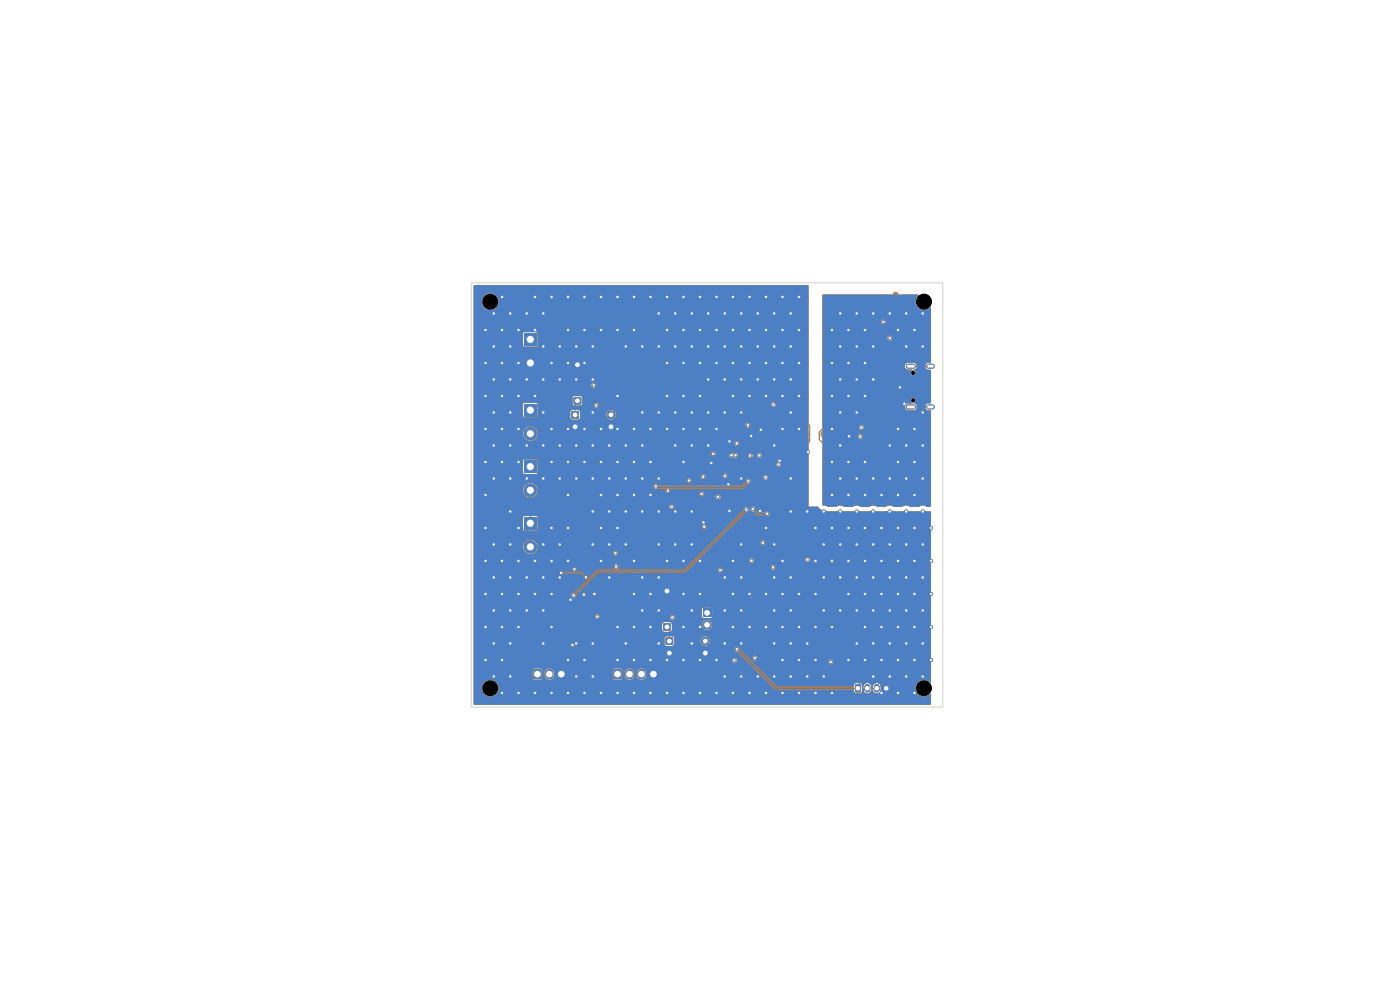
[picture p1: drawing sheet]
<svg xmlns="http://www.w3.org/2000/svg" width="297mm" height="210mm" viewBox="0 0 297 210" stroke-linecap="round" stroke-linejoin="round" font-family="sans-serif">
<g fill="#c83434">
<path d="M176.3 138.6h.7v.8h-.7z"/>
<path d="M178 138.6h.7v.8h-.7z"/>
<path d="M119.1 124.8h.8v.7h-.8z"/>
<path d="M119.1 126.5h.8v.7h-.8z"/>
<path d="M189.6 83.5h.8v.7h-.8z"/>
<path d="M189.6 81.8h.8v.7h-.8z"/>
<path d="M181.5 145.2l.8-.1 .3 .2v1.3l-.2 .3h-.7l-.3-.2z"/>
</g>
<path d="M184 145.7v.6M186 145.7v.6M188 145.7v.6" fill="none" stroke="#c83434" stroke-width="1.2"/>
<g fill="#c83434">
<path d="M134.6 134.9l.7-.1 .3 .2v1l-.2 .2h-.6l-.2-.2z"/>
<path d="M136.5 134.9l.7-.1 .2 .2v1l-.1 .2h-.7l-.2-.2z"/>
</g>
<circle cx="141.2" cy="102.5" r=".75" fill="#c83434" stroke="#c83434" stroke-width=".21"/>
<g fill="#c83434">
<path d="M128.1 129h.8v.7h-.8z"/>
<path d="M128.1 127.3h.8v.7h-.8z"/>
<path d="M133.1 137.4l.8-.1 .2 .2v1l-.2 .2h-.6l-.2-.2z"/>
<path d="M135 137.4l.7-.1 .2 .2v1l-.1 .2h-.7l-.2-.2z"/>
<path d="M156.1 91.8h.7l.2 .1v1.1l-.1 .2h-.6l-.2-.1z"/>
<path d="M158 91.8h.7l.2 .1v1.1l-.1 .2h-.6l-.2-.1z"/>
<path d="M186.3 95.1h.7v.8h-.7z"/>
<path d="M188 95.1h.7v.8h-.7z"/>
<path d="M186.2 68.8h1.2l.1 .5h-1.2z"/>
<path d="M186.2 69.7h1.2l.1 .5-1.2 .1z"/>
<path d="M186.2 70.7h1.2l.1 .5h-1.2z"/>
<path d="M188.5 70.7h1.2l.1 .5h-1.2z"/>
<path d="M188.5 69.7h1.2l.1 .5-1.2 .1z"/>
<path d="M188.5 68.8h1.2l.1 .5h-1.2z"/>
<path d="M153.9 92.1h.8v.8h-.8z"/>
<path d="M152.3 92.1h.8v.8h-.8z"/>
<path d="M111.2 85.7h2.6v2.6h-2.6z"/>
</g>
<g fill="#c83434" stroke="#c83434" stroke-width=".21">
<circle cx="112.5" cy="92" r="1.3"/>
<circle cx="125" cy="121.2" r=".75"/>
</g>
<g fill="#c83434">
<path d="M128 82.6h.7v.8h-.7z"/>
<path d="M126.3 82.6h.7v.8h-.7z"/>
<path d="M174.2 134.8h1.2l.1 .5h-1.2z"/>
<path d="M174.2 135.7h1.2l.1 .5-1.2 .1z"/>
<path d="M174.2 136.7h1.2l.1 .5h-1.2z"/>
<path d="M176.5 136.7h1.2l.1 .5h-1.2z"/>
<path d="M176.5 135.7h1.2l.1 .5-1.2 .1z"/>
<path d="M176.5 134.8h1.2l.1 .5h-1.2z"/>
<path d="M122.1 112.8h.8v.7h-.8z"/>
<path d="M122.1 114.5h.8v.7h-.8z"/>
<path d="M111.2 109.7h2.6v2.6h-2.6z"/>
</g>
<circle cx="112.5" cy="116" r="1.3" fill="#c83434" stroke="#c83434" stroke-width=".21"/>
<g fill="#c83434">
<path d="M188.1 92.4h.8v.8h-.8z"/>
<path d="M188.1 90.8h.8v.8h-.8z"/>
<path d="M146.4 121.6h1v.7h-1z"/>
<path d="M150.5 121.6h1.1v.7h-1.1z"/>
<path d="M146.4 123.8h1v.6h-1z"/>
<path d="M150.5 123.8h1.1v.6h-1.1z"/>
<path d="M135.5 83.1h.7v.8h-.7z"/>
<path d="M133.8 83.1h.7v.8h-.7z"/>
<path d="M151.6 97.1h1.4l.1 .2-1.5 .1z"/>
<path d="M151.6 97.6h1.4l.1 .2-1.5 .1z"/>
<path d="M151.6 98.1h1.4l.1 .2-1.5 .1z"/>
<path d="M151.6 98.6h1.4l.1 .2-1.5 .1z"/>
<path d="M151.6 99.1h1.4l.1 .2-1.5 .1z"/>
<path d="M151.6 99.6h1.4l.1 .2-1.5 .1z"/>
<path d="M151.6 100.1h1.4l.1 .2-1.5 .1z"/>
<path d="M151.6 100.6h1.4l.1 .2-1.5 .1z"/>
<path d="M151.6 101.1h1.4l.1 .2-1.5 .1z"/>
<path d="M151.6 101.6h1.4l.1 .2-1.5 .1z"/>
<path d="M151.6 102.1h1.4l.1 .2-1.5 .1z"/>
<path d="M151.6 102.6h1.4l.1 .2-1.5 .1z"/>
<path d="M151.6 103.1h1.4l.1 .2-1.5 .1z"/>
<path d="M151.6 103.6h1.4l.1 .2-1.5 .1z"/>
<path d="M151.6 104.1h1.4l.1 .2-1.5 .1z"/>
<path d="M151.6 104.6h1.4l.1 .2-1.5 .1z"/>
<path d="M154.1 105.9l.3 .1-.1 1.5-.2-.1z"/>
<path d="M154.6 105.9l.3 .1-.1 1.5-.2-.1z"/>
<path d="M155.1 105.9l.3 .1-.1 1.5-.2-.1z"/>
<path d="M155.6 105.9l.3 .1-.1 1.5-.2-.1z"/>
<path d="M156.1 105.9l.3 .1-.1 1.5-.2-.1z"/>
<path d="M156.6 105.9l.3 .1-.1 1.5-.2-.1z"/>
<path d="M157.1 105.9l.3 .1-.1 1.5-.2-.1z"/>
<path d="M157.6 105.9l.3 .1-.1 1.5-.2-.1z"/>
<path d="M158.1 105.9l.3 .1-.1 1.5-.2-.1z"/>
<path d="M158.6 105.9l.3 .1-.1 1.5-.2-.1z"/>
<path d="M159.1 105.9l.3 .1-.1 1.5-.2-.1z"/>
<path d="M159.6 105.9l.3 .1-.1 1.5-.2-.1z"/>
<path d="M160.1 105.9l.3 .1-.1 1.5-.2-.1z"/>
<path d="M160.6 105.9l.3 .1-.1 1.5-.2-.1z"/>
<path d="M161.1 105.9l.3 .1-.1 1.5-.2-.1z"/>
<path d="M161.6 105.9l.3 .1-.1 1.5-.2-.1z"/>
<path d="M162.9 104.6h1.5v.2l-1.4 .1z"/>
<path d="M162.9 104.1h1.5v.2l-1.4 .1z"/>
<path d="M162.9 103.6h1.5v.2l-1.4 .1z"/>
<path d="M162.9 103.1h1.5v.2l-1.4 .1z"/>
<path d="M162.9 102.6h1.5v.2l-1.4 .1z"/>
<path d="M162.9 102.1h1.5v.2l-1.4 .1z"/>
<path d="M162.9 101.6h1.5v.2l-1.4 .1z"/>
<path d="M162.9 101.1h1.5v.2l-1.4 .1z"/>
<path d="M162.9 100.6h1.5v.2l-1.4 .1z"/>
<path d="M162.9 100.1h1.5v.2l-1.4 .1z"/>
<path d="M162.9 99.6h1.5v.2l-1.4 .1z"/>
<path d="M162.9 99.1h1.5v.2l-1.4 .1z"/>
<path d="M162.9 98.6h1.5v.2l-1.4 .1z"/>
<path d="M162.9 98.1h1.5v.2l-1.4 .1z"/>
<path d="M162.9 97.6h1.5v.2l-1.4 .1z"/>
<path d="M162.9 97.1h1.5v.2l-1.4 .1z"/>
<path d="M161.6 94.6h.3l-.1 1.5-.2-.1z"/>
<path d="M161.1 94.6h.3l-.1 1.5-.2-.1z"/>
<path d="M160.6 94.6h.3l-.1 1.5-.2-.1z"/>
<path d="M160.1 94.6h.3l-.1 1.5-.2-.1z"/>
<path d="M159.6 94.6h.3l-.1 1.5-.2-.1z"/>
<path d="M159.1 94.6h.3l-.1 1.5-.2-.1z"/>
<path d="M158.6 94.6h.3l-.1 1.5-.2-.1z"/>
<path d="M158.1 94.6h.3l-.1 1.5-.2-.1z"/>
<path d="M157.6 94.6h.3l-.1 1.5-.2-.1z"/>
<path d="M157.1 94.6h.3l-.1 1.5-.2-.1z"/>
<path d="M156.6 94.6h.3l-.1 1.5-.2-.1z"/>
<path d="M156.1 94.6h.3l-.1 1.5-.2-.1z"/>
<path d="M155.6 94.6h.3l-.1 1.5-.2-.1z"/>
<path d="M155.1 94.6h.3l-.1 1.5-.2-.1z"/>
<path d="M154.6 94.6h.3l-.1 1.5-.2-.1z"/>
<path d="M154.1 94.6h.3l-.1 1.5-.2-.1z"/>
<path d="M131.9 74.1h.8v.8h-.8z"/>
<path d="M130.3 74.1h.8v.8h-.8z"/>
<path d="M126.7 143l1.5-.1 .2 .3v.7l-.3 .1h-1.3l-.2-.2z"/>
<path d="M126.7 140h1.5l.2 .2v.7l-.3 .2h-1.3l-.2-.2z"/>
</g>
<circle cx="161.3" cy="116.2" r=".75" fill="#c83434" stroke="#c83434" stroke-width=".21"/>
<g fill="#c83434">
<path d="M148.3 107.6h1.3l.1 .2v.6l-.2 .2-1.1-.1-.1-.2z"/>
<path d="M148.3 109.5h1.3l.1 .2v.6l-.2 .2-1.1-.1-.1-.2z"/>
<path d="M113.2 142h1.6v2h-1.6z"/>
</g>
<path d="M116.5 142.8v.4M119.1 142.8v.4" fill="none" stroke="#c83434" stroke-width="1.7"/>
<g fill="#c83434">
<path d="M144 142.2l.8-.1 .3 .2v1.3l-.2 .3h-.7l-.2-.2z"/>
<path d="M147 142.2l.8-.1 .2 .2v1.3l-.1 .3h-.8l-.2-.2z"/>
</g>
<circle cx="148.7" cy="116.2" r=".75" fill="#c83434" stroke="#c83434" stroke-width=".21"/>
<g fill="#c83434">
<path d="M141.1 111h.8v.7h-.8z"/>
<path d="M141.1 109.3h.8v.7h-.8z"/>
<path d="M128.1 132.5h.8v.7h-.8z"/>
<path d="M128.1 130.8h.8v.7h-.8z"/>
<path d="M142.3 80.1h1.3l.1 .2v.6l-.2 .2-1.1-.1-.1-.2z"/>
<path d="M142.3 82h1.3l.1 .2v.6l-.2 .2-1.1-.1-.1-.2z"/>
<path d="M117.6 104.5h.8v.7h-.8z"/>
<path d="M117.6 102.8h.8v.7h-.8z"/>
</g>
<circle cx="131.3" cy="128.7" r=".75" fill="#c83434" stroke="#c83434" stroke-width=".21"/>
<path d="M121.3 87.3h1.4v1.4h-1.4z" fill="#c83434"/>
<g fill="#c83434" stroke="#c83434" stroke-width=".21">
<circle cx="122" cy="90.5" r=".8"/>
<circle cx="129.6" cy="90.5" r=".8"/>
<circle cx="129.6" cy="88" r=".8"/>
<circle cx="186.2" cy="87.5" r=".75"/>
<circle cx="171.2" cy="117.5" r=".75"/>
</g>
<g fill="#c83434">
<path d="M127 124.6h.7v.8h-.7z"/>
<path d="M125.3 124.6h.7v.8h-.7z"/>
</g>
<g fill="#c83434" stroke="#c83434" stroke-width=".21">
<circle cx="137.5" cy="103.7" r=".75"/>
<circle cx="127.5" cy="73.7" r=".75"/>
</g>
<g fill="#c83434">
<path d="M156.6 137.1h2.8v.7h-2.8z"/>
<path d="M160.6 137.1h2.8v.7h-2.8z"/>
<path d="M156.6 138.4h2.8v.7h-2.8z"/>
<path d="M160.6 138.4h2.8v.7h-2.8z"/>
<path d="M156.6 139.6h2.8v.8h-2.8z"/>
<path d="M160.6 139.6h2.8v.8h-2.8z"/>
<path d="M156.6 140.9h2.8v.7h-2.8z"/>
<path d="M160.6 140.9h2.8v.7h-2.8z"/>
<path d="M156.6 142.2h2.8v.7h-2.8z"/>
<path d="M160.6 142.2h2.8v.7h-2.8z"/>
<path d="M182.8 95.1h.7v.8h-.7z"/>
<path d="M184.5 95.1h.7v.8h-.7z"/>
<path d="M190 79.6h.7v.8h-.7z"/>
<path d="M188.3 79.6h.7v.8h-.7z"/>
<path d="M179.1 134.8h.8v.7h-.8z"/>
<path d="M179.1 136.5h.8v.7h-.8z"/>
<path d="M109 135.4h2.3v2.2h-2.3z"/>
<path d="M104.7 135.4h2.3v2.2h-2.3z"/>
<path d="M141.8 78h1.3l.1 .2v.6l-.2 .2-1.1-.1-.1-.2z"/>
<path d="M141.8 76.1h1.3l.1 .2v.6l-.2 .2-1.1-.1-.1-.2z"/>
<path d="M136.7 66.4h2.3v2.2h-2.3z"/>
<path d="M141 66.4h2.3v2.2h-2.3z"/>
<path d="M169.6 91.8h1.8l.1 .5-1.9 .1z"/>
<path d="M169.6 93.1h1.8l.1 .5-1.9 .1z"/>
<path d="M169.6 94.4l1.8-.1 .1 .5-1.9 .1z"/>
<path d="M169.6 95.6h1.8l.1 .5-1.9 .1z"/>
<path d="M174.5 95.6h1.9v.5l-1.8 .1z"/>
<path d="M174.5 94.4l1.9-.1v.5l-1.8 .1z"/>
<path d="M174.5 93.1h1.9v.5l-1.8 .1z"/>
<path d="M174.5 91.8h1.9v.5l-1.8 .1z"/>
</g>
<circle cx="123.7" cy="107.5" r=".75" fill="#c83434" stroke="#c83434" stroke-width=".21"/>
<g fill="#c83434">
<path d="M121.1 132.5h.8v.7h-.8z"/>
<path d="M121.1 130.8h.8v.7h-.8z"/>
</g>
<circle cx="180" cy="100" r=".75" fill="#c83434" stroke="#c83434" stroke-width=".21"/>
<g fill="#c83434">
<path d="M180.4 96.1h.8v.8h-.8z"/>
<path d="M178.8 96.1h.8v.8h-.8z"/>
<path d="M165.6 109h.8v.7h-.8z"/>
<path d="M165.6 107.3h.8v.7h-.8z"/>
<path d="M164.6 92.4h.8v.8h-.8z"/>
<path d="M164.6 90.8h.8v.8h-.8z"/>
<path d="M123.4 124.1h.8v.8h-.8z"/>
<path d="M121.8 124.1h.8v.8h-.8z"/>
<path d="M128 135.4h2.3v2.2h-2.3z"/>
<path d="M123.7 135.4h2.3v2.2h-2.3z"/>
<path d="M137.9 86.5h1.1l.2 .2v.6l-.2 .1h-1l-.2-.2z"/>
<path d="M137.9 84.6h1.1l.2 .2v.6l-.2 .2-1-.1-.2-.2z"/>
<path d="M119.6 103h.8v.7h-.8z"/>
<path d="M119.6 101.3h.8v.7h-.8z"/>
</g>
<circle cx="118.7" cy="117.5" r=".75" fill="#c83434" stroke="#c83434" stroke-width=".21"/>
<path d="M121.8 84.3h1.4v1.4h-1.4z" fill="#c83434"/>
<circle cx="122.5" cy="77.4" r=".8" fill="#c83434" stroke="#c83434" stroke-width=".21"/>
<g fill="#c83434">
<path d="M125.4 130.6h.8v.8h-.8z"/>
<path d="M123.8 130.6h.8v.8h-.8z"/>
<path d="M149.1 129.2h1.8v1.7h-1.8z"/>
</g>
<g fill="#c83434" stroke="#c83434" stroke-width=".21">
<circle cx="150" cy="132.5" r=".85"/>
<circle cx="138.7" cy="107.5" r=".75"/>
</g>
<g fill="#c83434">
<path d="M106.1 111.5h.8v.7h-.8z"/>
<path d="M106.1 109.8h.8v.7h-.8z"/>
<path d="M121.2 126.9l1.4-.1v.3l-1.4 .1z"/>
<path d="M121.2 127.4l1.4-.1v.3l-1.4 .1z"/>
<path d="M121.2 127.9l1.4-.1v.3l-1.4 .1z"/>
<path d="M121.2 128.4l1.4-.1v.3l-1.4 .1z"/>
<path d="M121.2 128.9l1.4-.1v.3l-1.4 .1z"/>
<path d="M125.4 128.9l1.4-.1v.3l-1.4 .1z"/>
<path d="M125.4 128.4l1.4-.1v.3l-1.4 .1z"/>
<path d="M125.4 127.9l1.4-.1v.3l-1.4 .1z"/>
<path d="M125.4 127.4l1.4-.1v.3l-1.4 .1z"/>
<path d="M125.4 126.9l1.4-.1v.3l-1.4 .1z"/>
<path d="M116.5 137.2l.8-.1 .2 .2v1.3l-.1 .3h-.8l-.2-.2z"/>
<path d="M113.5 137.2l.8-.1 .3 .2v1.3l-.2 .3h-.7l-.2-.2z"/>
<path d="M143.4 109.3h1.3l.1 .5h-1.4z"/>
<path d="M143.4 111.2h1.3l.1 .5h-1.4z"/>
<path d="M145.2 110.2h1.4l.1 .5-1.4 .1z"/>
<path d="M129.2 76.8h1.2l.1 .5h-1.2z"/>
<path d="M129.2 77.7h1.2l.1 .5-1.2 .1z"/>
<path d="M129.2 78.7h1.2l.1 .5h-1.2z"/>
<path d="M131.5 78.7h1.2l.1 .5h-1.2z"/>
<path d="M131.5 77.7h1.2l.1 .5-1.2 .1z"/>
<path d="M131.5 76.8h1.2l.1 .5h-1.2z"/>
<path d="M189.3 86.1h1.3l.1 .2v.6l-.2 .2-1.1-.1-.1-.2z"/>
<path d="M189.3 88h1.3l.1 .2v.6l-.2 .2-1.1-.1-.1-.2z"/>
<path d="M126.3 80.6h.7v.8h-.7z"/>
<path d="M128 80.6h.7v.8h-.7z"/>
</g>
<circle cx="190" cy="62.5" r=".5" fill="#c83434" stroke="#c83434" stroke-width=".21"/>
<g fill="#c83434">
<path d="M140.6 112.8h.8v.8h-.8z"/>
<path d="M140.6 114.4h.8v.8h-.8z"/>
<path d="M103.6 107.4l.7-.1 .2 .2v1l-.1 .2h-.6l-.2-.2z"/>
<path d="M105.5 107.4l.7-.1 .2 .2v1l-.1 .2h-.6l-.2-.2z"/>
<path d="M162.6 90.8h.8v.7h-.8z"/>
<path d="M162.6 92.5h.8v.7h-.8z"/>
<path d="M109.7 143l1.5-.1 .2 .3v.7l-.3 .1h-1.3l-.2-.2z"/>
<path d="M109.7 140h1.5l.2 .2v.7l-.3 .2h-1.3l-.2-.2z"/>
<path d="M134.3 76h2.3v5.1h-2.3z"/>
<path d="M138.4 76h2.3v5.1h-2.3z"/>
<path d="M111.2 70.7h2.6v2.6h-2.6z"/>
</g>
<g fill="#c83434" stroke="#c83434" stroke-width=".21">
<circle cx="112.5" cy="77" r="1.3"/>
<circle cx="160" cy="148" r=".5"/>
</g>
<g fill="#c83434">
<path d="M157.7 87.4h.5v1.4l-.5-.1z"/>
<path d="M155.8 87.4h.5v1.4l-.5-.1z"/>
<path d="M156.7 89.2l.6 .1-.1 1.4-.5-.1z"/>
<path d="M180.5 89.3h.7l.2 .1v1.1l-.1 .2h-.6l-.2-.1z"/>
<path d="M178.6 89.3h.7l.2 .1v1.1l-.1 .2h-.6l-.2-.1z"/>
<path d="M149.6 95.9h.8v.8h-.8z"/>
<path d="M149.6 94.3h.8v.8h-.8z"/>
<path d="M145.1 105.3h.8v.8h-.8z"/>
<path d="M145.1 106.9h.8v.8h-.8z"/>
<path d="M180.3 94h1.3l.1 .2v.6l-.2 .2-1.1-.1-.1-.2z"/>
<path d="M180.3 92.1h1.3l.1 .2v.6l-.2 .2-1.1-.1-.1-.2z"/>
<path d="M123 66.2l1-.1 .2 .2v1.3l-.1 .3h-.9l-.2-.2z"/>
<path d="M125.8 66.2l1-.1 .2 .2v1.3l-.1 .3h-.9l-.2-.2z"/>
<path d="M161.4 109.1h.8v.8h-.8z"/>
<path d="M159.8 109.1h.8v.8h-.8z"/>
<path d="M160.1 92.5h.8v.7h-.8z"/>
<path d="M160.1 90.8h.8v.7h-.8z"/>
<path d="M130.2 80.5h2.5l.1 .2v.7l-.2 .2h-2.3l-.2-.2z"/>
<path d="M130.2 83.5l2.5-.1 .1 .3v.7l-.2 .2-2.3-.1-.2-.2z"/>
</g>
<circle cx="153.7" cy="120" r=".75" fill="#c83434" stroke="#c83434" stroke-width=".21"/>
<g fill="#c83434">
<path d="M163.6 110.5h.8v.7h-.8z"/>
<path d="M163.6 108.8h.8v.7h-.8z"/>
<path d="M111.2 97.7h2.6v2.6h-2.6z"/>
</g>
<circle cx="112.5" cy="104" r="1.3" fill="#c83434" stroke="#c83434" stroke-width=".21"/>
<g fill="#c83434">
<path d="M153.6 111.3h.8v.8h-.8z"/>
<path d="M153.6 112.9h.8v.8h-.8z"/>
<path d="M185 97.1h.7v.8h-.7z"/>
<path d="M183.3 97.1h.7v.8h-.7z"/>
<path d="M127.1 76.8h.8v.8h-.8z"/>
<path d="M127.1 78.4h.8v.8h-.8z"/>
</g>
<circle cx="110" cy="62.5" r=".5" fill="#c83434" stroke="#c83434" stroke-width=".21"/>
<g fill="#c83434">
<path d="M147.6 101h.8v.7h-.8z"/>
<path d="M147.6 99.3h.8v.7h-.8z"/>
<path d="M183.6 90.6h.3v.3h-.3z"/>
<path d="M183 91.1h.9v.3h-.9z"/>
<path d="M183 91.6h.9v.3h-.9z"/>
<path d="M183 92.1h.9v.3h-.9z"/>
<path d="M183 92.6h.9v.3h-.9z"/>
<path d="M183.6 93.1h.3v.3h-.3z"/>
<path d="M184.1 93.1h.3v.9h-.3z"/>
<path d="M184.6 93.1h.3v.9h-.3z"/>
<path d="M185.1 93.1h.3v.9h-.3z"/>
<path d="M185.6 93.1h.3v.9h-.3z"/>
<path d="M186.1 93.1h.3v.3h-.3z"/>
<path d="M186.1 92.6h.9v.3h-.9z"/>
<path d="M186.1 92.1h.9v.3h-.9z"/>
<path d="M186.1 91.6h.9v.3h-.9z"/>
<path d="M186.1 91.1h.9v.3h-.9z"/>
<path d="M186.1 90.6h.3v.3h-.3z"/>
<path d="M185.6 90h.3v.9h-.3z"/>
<path d="M185.1 90h.3v.9h-.3z"/>
<path d="M184.6 90h.3v.9h-.3z"/>
<path d="M184.1 90h.3v.9h-.3z"/>
<path d="M184.1 91.1h1.8v1.8h-1.8z"/>
<path d="M149.6 101.3h.8v.8h-.8z"/>
<path d="M149.6 102.9h.8v.8h-.8z"/>
<path d="M181.9 142.1h.8v.8h-.8z"/>
<path d="M180.3 142.1h.8v.8h-.8z"/>
<path d="M165.6 95.9h.8v.8h-.8z"/>
<path d="M165.6 94.3h.8v.8h-.8z"/>
</g>
<g fill="#c83434" stroke="#c83434" stroke-width=".21">
<circle cx="165" cy="85" r=".75"/>
<circle cx="142.5" cy="97.5" r=".75"/>
</g>
<g fill="#c83434">
<path d="M129.3 66.2h2.4v1.6h-2.4z"/>
<path d="M133.3 66.2h2.4v1.6h-2.4z"/>
<path d="M118.2 111.8h1.6v2.4h-1.6z"/>
<path d="M118.2 107.8h1.6v2.4h-1.6z"/>
<path d="M149.6 99.4h.8v.8h-.8z"/>
<path d="M149.6 97.8h.8v.8h-.8z"/>
</g>
<circle cx="132.5" cy="125" r=".75" fill="#c83434" stroke="#c83434" stroke-width=".21"/>
<g fill="#c83434">
<path d="M192.1 84.9h1l.1 .5-1 .1z"/>
<path d="M192.1 84.1h1l.1 .5-1 .1z"/>
<path d="M192.1 83.1h1l.1 .2-1.1 .1z"/>
<path d="M192.1 82.1h1l.1 .2-1.1 .1z"/>
<path d="M192.1 81.6h1l.1 .2-1.1 .1z"/>
<path d="M192.1 80.6h1l.1 .2-1.1 .1z"/>
<path d="M192.1 79.3h1l.1 .5-1 .1z"/>
<path d="M192.1 78.5h1l.1 .5-1 .1z"/>
<path d="M192.1 80.1h1l.1 .2-1.1 .1z"/>
<path d="M192.1 81.1h1l.1 .2-1.1 .1z"/>
<path d="M192.1 82.6h1l.1 .2-1.1 .1z"/>
<path d="M192.1 83.6h1l.1 .2-1.1 .1z"/>
</g>
<path d="M192.7 77.7h1.1M197 77.7h.8M192.7 86.3h1.1M197 86.3h.8" fill="none" stroke="#c83434" stroke-width="1"/>
<circle cx="153.7" cy="116.2" r=".75" fill="#c83434" stroke="#c83434" stroke-width=".21"/>
<path d="M141.3 135.3h1.4v1.4h-1.4z" fill="#c83434"/>
<g fill="#c83434" stroke="#c83434" stroke-width=".21">
<circle cx="142" cy="138.5" r=".8"/>
<circle cx="149.6" cy="138.5" r=".8"/>
<circle cx="149.6" cy="136" r=".8"/>
<circle cx="167.5" cy="117.5" r=".75"/>
</g>
<g fill="#c83434">
<path d="M124.4 112.8h1.3l.1 .5h-1.4z"/>
<path d="M124.4 114.7h1.3l.1 .5h-1.4z"/>
<path d="M126.2 113.7h1.4l.1 .5-1.4 .1z"/>
<path d="M169.9 89.6h.8v.8h-.8z"/>
<path d="M168.3 89.6h.8v.8h-.8z"/>
</g>
<circle cx="162.5" cy="120" r=".75" fill="#c83434" stroke="#c83434" stroke-width=".21"/>
<g fill="#c83434">
<path d="M139.5 82.6h.7v.8h-.7z"/>
<path d="M137.8 82.6h.7v.8h-.7z"/>
<path d="M136.1 132.4l.7-.1 .3 .2v1l-.2 .2h-.6l-.2-.2z"/>
<path d="M138 132.4l.7-.1 .2 .2v1l-.1 .2h-.6l-.3-.2z"/>
</g>
<circle cx="158.7" cy="120" r=".75" fill="#c83434" stroke="#c83434" stroke-width=".21"/>
<g fill="#c83434">
<path d="M117.2 120.1h1.2v1.3h-1.2z"/>
<path d="M120.1 120.1h1.2v1.3h-1.2z"/>
</g>
<g fill="#c83434" stroke="#c83434" stroke-width=".21">
<circle cx="142.5" cy="106.2" r=".75"/>
<circle cx="173.7" cy="110" r=".75"/>
<circle cx="161.2" cy="85" r=".75"/>
</g>
<g fill="#c83434">
<path d="M177.6 91.8h.8v.8h-.8z"/>
<path d="M177.6 93.4h.8v.8h-.8z"/>
<path d="M148.9 105.6h.8v.8h-.8z"/>
<path d="M147.3 105.6h.8v.8h-.8z"/>
<path d="M156.1 112.4l.7-.1 .2 .2v1l-.1 .2h-.6l-.2-.2z"/>
<path d="M158 112.4l.7-.1 .2 .2v1l-.1 .2h-.6l-.2-.2z"/>
<path d="M123.3 110.6h.7v.8h-.7z"/>
<path d="M125 110.6h.7v.8h-.7z"/>
<path d="M138 70.7h.8l.2 .1v2.3l-.1 .2-.7 .1-.3-.2z"/>
<path d="M135 70.7h.9l.2 .1v2.3l-.2 .2-.7 .1-.2-.2z"/>
<path d="M113.2 132.9h2.3v2.2h-2.3z"/>
<path d="M117.5 132.9h2.3v2.2h-2.3z"/>
<path d="M147.6 96.9h.8v.8h-.8z"/>
<path d="M147.6 95.3h.8v.8h-.8z"/>
<path d="M130.2 142h1.6v2h-1.6z"/>
</g>
<path d="M133.5 142.8v.4M136.1 142.8v.4M138.6 142.8v.4" fill="none" stroke="#c83434" stroke-width="1.7"/>
<g fill="#c83434">
<path d="M151.1 110.5h.8v.7h-.8z"/>
<path d="M151.1 108.8h.8v.7h-.8z"/>
</g>
<circle cx="105" cy="105" r=".75" fill="#c83434" stroke="#c83434" stroke-width=".21"/>
<g fill="#c83434">
<path d="M141.2 144l1.5-.1 .2 .3v.7l-.3 .1h-1.3l-.2-.2z"/>
<path d="M141.2 141h1.5l.2 .2v.7l-.3 .2h-1.3l-.2-.2z"/>
<path d="M119.1 85.8h.8v.7h-.8z"/>
<path d="M119.1 87.5h.8v.7h-.8z"/>
<path d="M129.1 125.4h.8v.8h-.8z"/>
<path d="M129.1 123.8h.8v.8h-.8z"/>
<path d="M157.6 108.8h.8v.7h-.8z"/>
<path d="M157.6 110.5h.8v.7h-.8z"/>
<path d="M119.1 130h.8v.7h-.8z"/>
<path d="M119.1 128.3h.8v.7h-.8z"/>
<path d="M154.9 109.1h.8v.8h-.8z"/>
<path d="M153.3 109.1h.8v.8h-.8z"/>
<path d="M165.6 99.3h.8v.7h-.8z"/>
<path d="M165.6 101h.8v.7h-.8z"/>
</g>
<circle cx="132.5" cy="121.2" r=".75" fill="#c83434" stroke="#c83434" stroke-width=".21"/>
<g fill="#c83434">
<path d="M144.7 115.2h1.4l.1 .5h-1.4z"/>
<path d="M144.7 113.3h1.4l.1 .5h-1.4z"/>
<path d="M142.9 114.2h1.3l.1 .5-1.4 .1z"/>
<path d="M147.5 102.8h.7l.2 .1v1.1l-.1 .2h-.6l-.2-.1z"/>
<path d="M145.6 102.8h.7l.2 .1 .1 1.1-.2 .2h-.6l-.2-.1z"/>
<path d="M140.8 132.3h1.4v1.4h-1.4z"/>
</g>
<circle cx="141.5" cy="125.4" r=".8" fill="#c83434" stroke="#c83434" stroke-width=".21"/>
<g fill="#c83434">
<path d="M166.1 102.8h.8v.8h-.8z"/>
<path d="M166.1 104.4h.8v.8h-.8z"/>
<path d="M149.2 142h1.5l.2 .2v.7l-.3 .2h-1.3l-.2-.2z"/>
<path d="M149.2 145l1.5-.1 .2 .3v.7l-.3 .1h-1.3l-.2-.2z"/>
</g>
<circle cx="132.5" cy="117.5" r=".75" fill="#c83434" stroke="#c83434" stroke-width=".21"/>
<g fill="#c83434">
<path d="M143.8 100.6h.7v.8h-.7z"/>
<path d="M145.5 100.6h.7v.8h-.7z"/>
<path d="M192.3 88.1h.7v.8h-.7z"/>
<path d="M194 88.1h.7v.8h-.7z"/>
</g>
<g fill="#c83434" stroke="#c83434" stroke-width=".21">
<circle cx="176.2" cy="140.4" r=".3"/>
<circle cx="171.3" cy="118.7" r=".3"/>
<circle cx="126" cy="81.7" r=".3"/>
<circle cx="156.4" cy="137.7" r=".3"/>
<circle cx="151.3" cy="96.3" r=".3"/>
<circle cx="126.5" cy="86" r=".3"/>
<circle cx="149.2" cy="101.1" r=".3"/>
<circle cx="121.7" cy="126.3" r=".3"/>
<circle cx="158.3" cy="108.1" r=".3"/>
<circle cx="183.5" cy="98" r=".3"/>
<circle cx="192.3" cy="94.5" r=".3"/>
<circle cx="181.7" cy="80.5" r=".3"/>
<circle cx="188.7" cy="101.5" r=".3"/>
<circle cx="178.3" cy="94.5" r=".3"/>
<circle cx="183.5" cy="84" r=".3"/>
<circle cx="185.3" cy="66.5" r=".3"/>
<circle cx="180" cy="77" r=".3"/>
<circle cx="190.5" cy="98" r=".3"/>
<circle cx="194" cy="98" r=".3"/>
<circle cx="183.5" cy="77" r=".3"/>
<circle cx="180" cy="84" r=".3"/>
<circle cx="176.5" cy="84" r=".3"/>
<circle cx="185.3" cy="101.5" r=".3"/>
<circle cx="176.5" cy="77" r=".3"/>
<circle cx="188.7" cy="66.5" r=".3"/>
<circle cx="185.3" cy="80.5" r=".3"/>
<circle cx="195.7" cy="101.5" r=".3"/>
<circle cx="181.7" cy="87.5" r=".3"/>
<circle cx="181.7" cy="101.5" r=".3"/>
<circle cx="180" cy="98" r=".3"/>
<circle cx="192.3" cy="66.5" r=".3"/>
<circle cx="195.7" cy="87.5" r=".3"/>
<circle cx="194" cy="91" r=".3"/>
<circle cx="180" cy="70" r=".3"/>
<circle cx="194" cy="105" r=".3"/>
<circle cx="190.9" cy="82.2" r=".3"/>
<circle cx="183.5" cy="70" r=".3"/>
<circle cx="180" cy="105" r=".3"/>
<circle cx="181.7" cy="66.5" r=".3"/>
<circle cx="191.9" cy="85.7" r=".3"/>
<circle cx="178.3" cy="73.5" r=".3"/>
<circle cx="190.5" cy="105" r=".3"/>
<circle cx="195.7" cy="73.5" r=".3"/>
<circle cx="190.5" cy="91" r=".3"/>
<circle cx="178.3" cy="80.5" r=".3"/>
<circle cx="178.3" cy="87.5" r=".3"/>
<circle cx="194" cy="70" r=".3"/>
<circle cx="178.3" cy="101.5" r=".3"/>
<circle cx="176.5" cy="98" r=".3"/>
<circle cx="185.3" cy="73.5" r=".3"/>
<circle cx="181.7" cy="73.5" r=".3"/>
<circle cx="195.7" cy="94.5" r=".3"/>
<circle cx="195.7" cy="66.5" r=".3"/>
<circle cx="192.3" cy="73.5" r=".3"/>
<circle cx="176.5" cy="105" r=".3"/>
<circle cx="183.5" cy="105" r=".3"/>
<circle cx="176.5" cy="70" r=".3"/>
<circle cx="176.5" cy="91" r=".3"/>
<circle cx="192.3" cy="101.5" r=".3"/>
<circle cx="188.7" cy="94.5" r=".3"/>
<circle cx="178.3" cy="66.5" r=".3"/>
<circle cx="180.1" cy="92.5" r=".3"/>
<circle cx="190.5" cy="70" r=".3"/>
<circle cx="187" cy="105" r=".3"/>
<circle cx="134.5" cy="147" r=".3"/>
<circle cx="159" cy="84" r=".3"/>
<circle cx="152" cy="147" r=".3"/>
<circle cx="187" cy="112" r=".3"/>
<circle cx="194" cy="126" r=".3"/>
<circle cx="167.8" cy="122.5" r=".3"/>
<circle cx="139.8" cy="115.5" r=".3"/>
<circle cx="169.5" cy="84" r=".3"/>
<circle cx="108.2" cy="143.5" r=".3"/>
<circle cx="108.2" cy="66.5" r=".3"/>
<circle cx="173" cy="112" r=".3"/>
<circle cx="131" cy="105" r=".3"/>
<circle cx="138" cy="140" r=".3"/>
<circle cx="174.7" cy="143.5" r=".3"/>
<circle cx="108.2" cy="94.5" r=".3"/>
<circle cx="143.2" cy="87.5" r=".3"/>
<circle cx="118.8" cy="73.5" r=".3"/>
<circle cx="148.5" cy="126" r=".3"/>
<circle cx="131" cy="91" r=".3"/>
<circle cx="166" cy="133" r=".3"/>
<circle cx="194" cy="133" r=".3"/>
<circle cx="125.8" cy="108.5" r=".3"/>
<circle cx="169.5" cy="140" r=".3"/>
<circle cx="164.2" cy="94.5" r=".3"/>
<circle cx="103" cy="105" r=".3"/>
<circle cx="162.5" cy="147" r=".3"/>
<circle cx="187" cy="140" r=".3"/>
<circle cx="127.5" cy="105" r=".3"/>
<circle cx="154.8" cy="93.6" r=".3"/>
<circle cx="146.8" cy="129.5" r=".3"/>
<circle cx="103" cy="84" r=".3"/>
<circle cx="157.2" cy="115.5" r=".3"/>
<circle cx="106.5" cy="70" r=".3"/>
<circle cx="108.3" cy="136.5" r=".3"/>
<circle cx="108.2" cy="80.5" r=".3"/>
<circle cx="108.3" cy="129.5" r=".3"/>
<circle cx="113.5" cy="147" r=".3"/>
<circle cx="187" cy="119" r=".3"/>
<circle cx="150.2" cy="94.5" r=".3"/>
<circle cx="188.7" cy="122.5" r=".3"/>
<circle cx="136.2" cy="122.5" r=".3"/>
<circle cx="117" cy="133" r=".3"/>
<circle cx="104.7" cy="122.5" r=".3"/>
<circle cx="129.2" cy="115.5" r=".3"/>
<circle cx="167.7" cy="80.5" r=".3"/>
<circle cx="124" cy="63" r=".3"/>
<circle cx="120.5" cy="112" r=".3"/>
<circle cx="190.5" cy="112" r=".3"/>
<circle cx="173" cy="147" r=".3"/>
<circle cx="159" cy="77" r=".3"/>
<circle cx="181.8" cy="115.5" r=".3"/>
<circle cx="185.3" cy="129.5" r=".3"/>
<circle cx="139.8" cy="136.5" r=".3"/>
<circle cx="110" cy="77" r=".3"/>
<circle cx="178.3" cy="108.5" r=".3"/>
<circle cx="139.8" cy="101.5" r=".3"/>
<circle cx="117" cy="91" r=".3"/>
<circle cx="164.2" cy="136.5" r=".3"/>
<circle cx="194" cy="140" r=".3"/>
<circle cx="180" cy="119" r=".3"/>
<circle cx="127.5" cy="112" r=".3"/>
<circle cx="106.5" cy="91" r=".3"/>
<circle cx="134.5" cy="70" r=".3"/>
<circle cx="162.5" cy="70" r=".3"/>
<circle cx="138" cy="147" r=".3"/>
<circle cx="145" cy="133" r=".3"/>
<circle cx="171.4" cy="95.9" r=".3"/>
<circle cx="113.5" cy="84" r=".3"/>
<circle cx="195.7" cy="122.5" r=".3"/>
<circle cx="169.5" cy="70" r=".3"/>
<circle cx="157.2" cy="66.5" r=".3"/>
<circle cx="181.8" cy="136.5" r=".3"/>
<circle cx="192.3" cy="129.5" r=".3"/>
<circle cx="136.2" cy="101.5" r=".3"/>
<circle cx="166" cy="91" r=".3"/>
<circle cx="104.7" cy="101.5" r=".3"/>
<circle cx="157.2" cy="87.5" r=".3"/>
<circle cx="138" cy="133" r=".3"/>
<circle cx="110" cy="119" r=".3"/>
<circle cx="131" cy="133" r=".3"/>
<circle cx="178.3" cy="115.5" r=".3"/>
<circle cx="132.8" cy="136.5" r=".3"/>
<circle cx="194" cy="112" r=".3"/>
<circle cx="188.7" cy="129.5" r=".3"/>
<circle cx="157.2" cy="129.5" r=".3"/>
<circle cx="143.2" cy="108.5" r=".3"/>
<circle cx="173" cy="133" r=".3"/>
<circle cx="110" cy="91" r=".3"/>
<circle cx="108.2" cy="108.5" r=".3"/>
<circle cx="108.3" cy="122.5" r=".3"/>
<circle cx="197.5" cy="112" r=".3"/>
<circle cx="122.2" cy="136.5" r=".3"/>
<circle cx="136.2" cy="94.5" r=".3"/>
<circle cx="120.5" cy="77" r=".3"/>
<circle cx="145" cy="140" r=".3"/>
<circle cx="141.5" cy="91" r=".3"/>
<circle cx="106.5" cy="63" r=".3"/>
<circle cx="153.8" cy="143.5" r=".3"/>
<circle cx="146.8" cy="87.5" r=".3"/>
<circle cx="134.5" cy="91" r=".3"/>
<circle cx="106.5" cy="98" r=".3"/>
<circle cx="188.7" cy="143.5" r=".3"/>
<circle cx="110" cy="84" r=".3"/>
<circle cx="150.2" cy="80.5" r=".3"/>
<circle cx="131" cy="147" r=".3"/>
<circle cx="134.5" cy="63" r=".3"/>
<circle cx="118.8" cy="80.5" r=".3"/>
<circle cx="106.5" cy="140" r=".3"/>
<circle cx="134.5" cy="105" r=".3"/>
<circle cx="106.5" cy="77" r=".3"/>
<circle cx="131" cy="84" r=".3"/>
<circle cx="185.3" cy="122.5" r=".3"/>
<circle cx="188.7" cy="136.5" r=".3"/>
<circle cx="174.7" cy="108.5" r=".3"/>
<circle cx="117" cy="126" r=".3"/>
<circle cx="141.5" cy="147" r=".3"/>
<circle cx="136.2" cy="129.5" r=".3"/>
<circle cx="143.2" cy="115.5" r=".3"/>
<circle cx="159" cy="63" r=".3"/>
<circle cx="195.7" cy="136.5" r=".3"/>
<circle cx="145" cy="119" r=".3"/>
<circle cx="192.3" cy="136.5" r=".3"/>
<circle cx="110" cy="126" r=".3"/>
<circle cx="141.5" cy="119" r=".3"/>
<circle cx="111.8" cy="129.5" r=".3"/>
<circle cx="171.2" cy="108.5" r=".3"/>
<circle cx="117" cy="98" r=".3"/>
<circle cx="166" cy="119" r=".3"/>
<circle cx="162.5" cy="126" r=".3"/>
<circle cx="106.5" cy="147" r=".3"/>
<circle cx="169.5" cy="133" r=".3"/>
<circle cx="159.3" cy="92.5" r=".3"/>
<circle cx="174.8" cy="129.5" r=".3"/>
<circle cx="104.7" cy="115.5" r=".3"/>
<circle cx="164.2" cy="66.5" r=".3"/>
<circle cx="103" cy="112" r=".3"/>
<circle cx="117" cy="147" r=".3"/>
<circle cx="118.8" cy="94.5" r=".3"/>
<circle cx="150.2" cy="87.5" r=".3"/>
<circle cx="111.8" cy="80.5" r=".3"/>
<circle cx="176.5" cy="112" r=".3"/>
<circle cx="185.3" cy="115.5" r=".3"/>
<circle cx="104.7" cy="136.5" r=".3"/>
<circle cx="155.5" cy="63" r=".3"/>
<circle cx="139.8" cy="129.5" r=".3"/>
<circle cx="195.7" cy="115.5" r=".3"/>
<circle cx="138" cy="63" r=".3"/>
<circle cx="161.4" cy="91.2" r=".3"/>
<circle cx="122.2" cy="73.5" r=".3"/>
<circle cx="127.5" cy="63" r=".3"/>
<circle cx="103" cy="70" r=".3"/>
<circle cx="103" cy="133" r=".3"/>
<circle cx="188.7" cy="115.5" r=".3"/>
<circle cx="143.2" cy="94.5" r=".3"/>
<circle cx="160.8" cy="73.5" r=".3"/>
<circle cx="162.5" cy="77" r=".3"/>
<circle cx="131" cy="63" r=".3"/>
<circle cx="148.5" cy="133" r=".3"/>
<circle cx="153.8" cy="73.5" r=".3"/>
<circle cx="167.7" cy="73.5" r=".3"/>
<circle cx="150.2" cy="66.5" r=".3"/>
<circle cx="141.5" cy="140" r=".3"/>
<circle cx="160.7" cy="143.5" r=".3"/>
<circle cx="194" cy="147" r=".3"/>
<circle cx="104.7" cy="143.5" r=".3"/>
<circle cx="120.5" cy="70" r=".3"/>
<circle cx="171.2" cy="136.5" r=".3"/>
<circle cx="155.5" cy="119" r=".3"/>
<circle cx="197.5" cy="140" r=".3"/>
<circle cx="165.4" cy="97.8" r=".3"/>
<circle cx="145" cy="77" r=".3"/>
<circle cx="146.8" cy="66.5" r=".3"/>
<circle cx="167.7" cy="143.5" r=".3"/>
<circle cx="152" cy="77" r=".3"/>
<circle cx="113.5" cy="70" r=".3"/>
<circle cx="153.8" cy="66.5" r=".3"/>
<circle cx="183.5" cy="112" r=".3"/>
<circle cx="153.8" cy="87.5" r=".3"/>
<circle cx="120.5" cy="119" r=".3"/>
<circle cx="104.7" cy="80.5" r=".3"/>
<circle cx="125.8" cy="143.5" r=".3"/>
<circle cx="192.3" cy="108.5" r=".3"/>
<circle cx="180" cy="140" r=".3"/>
<circle cx="104.7" cy="87.5" r=".3"/>
<circle cx="120.5" cy="91" r=".3"/>
<circle cx="141.5" cy="63" r=".3"/>
<circle cx="139.8" cy="108.5" r=".3"/>
<circle cx="197.5" cy="133" r=".3"/>
<circle cx="190.5" cy="140" r=".3"/>
<circle cx="103" cy="119" r=".3"/>
<circle cx="187" cy="147" r=".3"/>
<circle cx="104.7" cy="73.5" r=".3"/>
<circle cx="150.9" cy="98.2" r=".3"/>
<circle cx="110" cy="112" r=".3"/>
<circle cx="185.3" cy="108.5" r=".3"/>
<circle cx="104.7" cy="66.5" r=".3"/>
<circle cx="120.5" cy="140" r=".3"/>
<circle cx="117" cy="112" r=".3"/>
<circle cx="155.5" cy="70" r=".3"/>
<circle cx="111.8" cy="101.5" r=".3"/>
<circle cx="145" cy="63" r=".3"/>
<circle cx="115.2" cy="80.5" r=".3"/>
<circle cx="131" cy="140" r=".3"/>
<circle cx="138" cy="98" r=".3"/>
<circle cx="185.3" cy="136.5" r=".3"/>
<circle cx="103" cy="98" r=".3"/>
<circle cx="162.5" cy="133" r=".3"/>
<circle cx="166" cy="147" r=".3"/>
<circle cx="145" cy="147" r=".3"/>
<circle cx="120.5" cy="105" r=".3"/>
<circle cx="136.2" cy="87.5" r=".3"/>
<circle cx="162.5" cy="84" r=".3"/>
<circle cx="127.5" cy="91" r=".3"/>
<circle cx="153.8" cy="129.5" r=".3"/>
<circle cx="129.2" cy="108.5" r=".3"/>
<circle cx="157.2" cy="143.5" r=".3"/>
<circle cx="152" cy="140" r=".3"/>
<circle cx="125.8" cy="136.5" r=".3"/>
<circle cx="157.2" cy="73.5" r=".3"/>
<circle cx="190.5" cy="133" r=".3"/>
<circle cx="164.2" cy="143.5" r=".3"/>
<circle cx="122.2" cy="101.5" r=".3"/>
<circle cx="111.8" cy="94.5" r=".3"/>
<circle cx="190.5" cy="119" r=".3"/>
<circle cx="143.2" cy="73.5" r=".3"/>
<circle cx="132.8" cy="94.5" r=".3"/>
<circle cx="108.2" cy="87.5" r=".3"/>
<circle cx="145" cy="126" r=".3"/>
<circle cx="190.5" cy="147" r=".3"/>
<circle cx="121" cy="127.2" r=".3"/>
<circle cx="146.8" cy="94.5" r=".3"/>
<circle cx="157.2" cy="101.5" r=".3"/>
<circle cx="139.8" cy="73.5" r=".3"/>
<circle cx="187" cy="133" r=".3"/>
<circle cx="125.8" cy="73.5" r=".3"/>
<circle cx="127.5" cy="98" r=".3"/>
<circle cx="125.8" cy="101.5" r=".3"/>
<circle cx="136.2" cy="73.5" r=".3"/>
<circle cx="111.8" cy="66.5" r=".3"/>
<circle cx="183.5" cy="140" r=".3"/>
<circle cx="122.2" cy="94.5" r=".3"/>
<circle cx="113.5" cy="63" r=".3"/>
<circle cx="166" cy="70" r=".3"/>
<circle cx="139.8" cy="87.5" r=".3"/>
<circle cx="169.5" cy="147" r=".3"/>
<circle cx="138" cy="91" r=".3"/>
<circle cx="134.5" cy="133" r=".3"/>
<circle cx="138" cy="105" r=".3"/>
<circle cx="118.8" cy="122.5" r=".3"/>
<circle cx="169.5" cy="126" r=".3"/>
<circle cx="106.5" cy="126" r=".3"/>
<circle cx="117" cy="63" r=".3"/>
<circle cx="176.5" cy="133" r=".3"/>
<circle cx="145" cy="84" r=".3"/>
<circle cx="148.5" cy="77" r=".3"/>
<circle cx="117" cy="77" r=".3"/>
<circle cx="141.5" cy="70" r=".3"/>
<circle cx="131" cy="70" r=".3"/>
<circle cx="104.7" cy="94.5" r=".3"/>
<circle cx="164.2" cy="73.5" r=".3"/>
<circle cx="167.7" cy="108.5" r=".3"/>
<circle cx="164.2" cy="115.5" r=".3"/>
<circle cx="178.3" cy="122.5" r=".3"/>
<circle cx="127.5" cy="147" r=".3"/>
<circle cx="141.5" cy="84" r=".3"/>
<circle cx="134.5" cy="140" r=".3"/>
<circle cx="154.5" cy="102.7" r=".25"/>
<circle cx="124" cy="98" r=".3"/>
<circle cx="106.5" cy="133" r=".3"/>
<circle cx="149.2" cy="110.8" r=".3"/>
<circle cx="110" cy="70" r=".3"/>
<circle cx="192.3" cy="115.5" r=".3"/>
<circle cx="131" cy="112" r=".3"/>
<circle cx="171.2" cy="143.5" r=".3"/>
<circle cx="106.5" cy="119" r=".3"/>
<circle cx="115.2" cy="94.5" r=".3"/>
<circle cx="139.8" cy="66.5" r=".3"/>
<circle cx="148.5" cy="119" r=".3"/>
<circle cx="115.2" cy="87.5" r=".3"/>
<circle cx="157.2" cy="122.5" r=".3"/>
<circle cx="155.5" cy="133" r=".3"/>
<circle cx="192.3" cy="143.5" r=".3"/>
<circle cx="192.3" cy="122.5" r=".3"/>
<circle cx="194" cy="119" r=".3"/>
<circle cx="161.2" cy="108.4" r=".3"/>
<circle cx="148.5" cy="70" r=".3"/>
<circle cx="166" cy="63" r=".3"/>
<circle cx="134.5" cy="98" r=".3"/>
<circle cx="159" cy="133" r=".3"/>
<circle cx="129.2" cy="94.5" r=".3"/>
<circle cx="131" cy="98" r=".3"/>
<circle cx="155.5" cy="147" r=".3"/>
<circle cx="155.5" cy="77" r=".3"/>
<circle cx="195.7" cy="108.5" r=".3"/>
<circle cx="183.5" cy="126" r=".3"/>
<circle cx="190.5" cy="126" r=".3"/>
<circle cx="125.8" cy="115.5" r=".3"/>
<circle cx="125.8" cy="94.5" r=".3"/>
<circle cx="159" cy="147" r=".3"/>
<circle cx="146.8" cy="115.5" r=".3"/>
<circle cx="181.8" cy="129.5" r=".3"/>
<circle cx="108.2" cy="101.5" r=".3"/>
<circle cx="164.2" cy="80.5" r=".3"/>
<circle cx="118.8" cy="115.5" r=".3"/>
<circle cx="103" cy="126" r=".3"/>
<circle cx="183.5" cy="133" r=".3"/>
<circle cx="166" cy="140" r=".3"/>
<circle cx="132.8" cy="115.5" r=".3"/>
<circle cx="155.5" cy="84" r=".3"/>
<circle cx="148.5" cy="63" r=".3"/>
<circle cx="141.5" cy="77" r=".3"/>
<circle cx="146.8" cy="73.5" r=".3"/>
<circle cx="139.8" cy="122.5" r=".3"/>
<circle cx="153.8" cy="136.5" r=".3"/>
<circle cx="118.8" cy="101.5" r=".3"/>
<circle cx="178.3" cy="129.5" r=".3"/>
<circle cx="162.5" cy="63" r=".3"/>
<circle cx="104.7" cy="129.5" r=".3"/>
<circle cx="159" cy="70" r=".3"/>
<circle cx="124" cy="147" r=".3"/>
<circle cx="176.5" cy="147" r=".3"/>
<circle cx="155.5" cy="126" r=".3"/>
<circle cx="187" cy="126" r=".3"/>
<circle cx="115.2" cy="73.5" r=".3"/>
<circle cx="174.8" cy="122.5" r=".3"/>
<circle cx="115.3" cy="122.5" r=".3"/>
<circle cx="185.3" cy="143.5" r=".3"/>
<circle cx="129.2" cy="101.5" r=".3"/>
<circle cx="153.8" cy="80.5" r=".3"/>
<circle cx="152" cy="91" r=".3"/>
<circle cx="106.5" cy="84" r=".3"/>
<circle cx="111.8" cy="122.5" r=".3"/>
<circle cx="132.8" cy="101.5" r=".3"/>
<circle cx="169.5" cy="63" r=".3"/>
<circle cx="148.5" cy="140" r=".3"/>
<circle cx="181.7" cy="108.5" r=".3"/>
<circle cx="195.7" cy="143.5" r=".3"/>
<circle cx="138" cy="126" r=".3"/>
<circle cx="167.7" cy="101.5" r=".3"/>
<circle cx="108.3" cy="115.5" r=".3"/>
<circle cx="148.5" cy="91" r=".3"/>
<circle cx="117" cy="119" r=".3"/>
<circle cx="197.5" cy="126" r=".3"/>
<circle cx="148.5" cy="147" r=".3"/>
<circle cx="183.5" cy="119" r=".3"/>
<circle cx="176.5" cy="119" r=".3"/>
<circle cx="195.7" cy="129.5" r=".3"/>
<circle cx="103" cy="77" r=".3"/>
<circle cx="127.5" cy="70" r=".3"/>
<circle cx="115.3" cy="136.5" r=".3"/>
<circle cx="103" cy="91" r=".3"/>
<circle cx="115.2" cy="101.5" r=".3"/>
<circle cx="167.7" cy="87.5" r=".3"/>
<circle cx="188.7" cy="108.5" r=".3"/>
<circle cx="115.3" cy="115.5" r=".3"/>
<circle cx="173" cy="140" r=".3"/>
<circle cx="103" cy="140" r=".3"/>
<circle cx="164.2" cy="122.5" r=".3"/>
<circle cx="115.3" cy="129.5" r=".3"/>
<circle cx="166" cy="126" r=".3"/>
<circle cx="120.5" cy="98" r=".3"/>
<circle cx="150.2" cy="73.5" r=".3"/>
<circle cx="160.8" cy="80.5" r=".3"/>
<circle cx="154.8" cy="108.4" r=".3"/>
<circle cx="167.8" cy="129.5" r=".3"/>
<circle cx="120.5" cy="63" r=".3"/>
<circle cx="120.5" cy="147" r=".3"/>
<circle cx="174.8" cy="115.5" r=".3"/>
<circle cx="152" cy="63" r=".3"/>
<circle cx="125.8" cy="80.5" r=".3"/>
<circle cx="110" cy="147" r=".3"/>
<circle cx="127.5" cy="119" r=".3"/>
<circle cx="145" cy="70" r=".3"/>
<circle cx="145" cy="91" r=".3"/>
<circle cx="115.2" cy="66.5" r=".3"/>
<circle cx="124" cy="91" r=".3"/>
<circle cx="164.2" cy="129.5" r=".3"/>
<circle cx="146.8" cy="136.5" r=".3"/>
<circle cx="113.5" cy="126" r=".3"/>
<circle cx="173" cy="119" r=".3"/>
<circle cx="143.2" cy="66.5" r=".3"/>
<circle cx="180" cy="112" r=".3"/>
<circle cx="134.5" cy="119" r=".3"/>
<circle cx="110" cy="133" r=".3"/>
<circle cx="148.5" cy="84" r=".3"/>
<circle cx="108.2" cy="73.5" r=".3"/>
<circle cx="129.2" cy="122.5" r=".3"/>
<circle cx="124" cy="140" r=".3"/>
<circle cx="157.2" cy="136.5" r=".3"/>
<circle cx="110" cy="98" r=".3"/>
<circle cx="181.8" cy="122.5" r=".3"/>
<circle cx="152" cy="70" r=".3"/>
<circle cx="145" cy="98" r=".3"/>
<circle cx="132.8" cy="108.5" r=".3"/>
<circle cx="169.5" cy="91" r=".3"/>
<circle cx="180" cy="126" r=".3"/>
<circle cx="167.7" cy="66.5" r=".3"/>
<circle cx="122.2" cy="143.5" r=".3"/>
<circle cx="124" cy="70" r=".3"/>
<circle cx="162.5" cy="112" r=".3"/>
<circle cx="159" cy="126" r=".3"/>
<circle cx="125.8" cy="87.5" r=".3"/>
<circle cx="113.5" cy="119" r=".3"/>
<circle cx="173" cy="126" r=".3"/>
<circle cx="132.8" cy="73.5" r=".3"/>
<circle cx="169.5" cy="77" r=".3"/>
<circle cx="160.8" cy="66.5" r=".3"/>
<circle cx="153.8" cy="122.5" r=".3"/>
<circle cx="136.2" cy="108.5" r=".3"/>
<circle cx="166" cy="77" r=".3"/>
<circle cx="157.2" cy="80.5" r=".3"/>
<circle cx="197.5" cy="119" r=".3"/>
<circle cx="166" cy="84" r=".3"/>
<circle cx="134.5" cy="126" r=".3"/>
<circle cx="167.8" cy="136.5" r=".3"/>
<circle cx="124" cy="77" r=".3"/>
<circle cx="122.2" cy="80.5" r=".3"/>
<circle cx="146.8" cy="108.5" r=".3"/>
<circle cx="149.4" cy="111.7" r=".3"/>
<circle cx="142.6" cy="131" r=".3"/>
<circle cx="123.9" cy="126.1" r=".3"/>
<circle cx="121.9" cy="120.8" r=".3"/>
<circle cx="182.5" cy="92.6" r=".3"/>
<circle cx="188.8" cy="71.7" r=".3"/>
<circle cx="182.7" cy="90.7" r=".3"/>
<circle cx="187.4" cy="68.3" r=".3"/>
<circle cx="124.3" cy="122.4" r=".3"/>
<circle cx="119" cy="121.5" r=".3"/>
<circle cx="155.8" cy="140.1" r=".3"/>
<circle cx="153.8" cy="101" r=".3"/>
<circle cx="152.8" cy="120.9" r=".3"/>
<circle cx="126.7" cy="130.8" r=".3"/>
<circle cx="142.5" cy="107.5" r=".3"/>
<circle cx="148.8" cy="104.8" r=".3"/>
<circle cx="146.2" cy="101.9" r=".3"/>
<circle cx="152.3" cy="105.4" r=".3"/>
<circle cx="164.1" cy="85.8" r=".3"/>
<circle cx="162.7" cy="109" r=".3"/>
<circle cx="159.7" cy="108" r=".3"/>
<circle cx="158.8" cy="102.1" r=".3"/>
<circle cx="139.1" cy="103.2" r=".3"/>
<circle cx="162.4" cy="101.2" r=".3"/>
<circle cx="161.8" cy="115.1" r=".3"/>
<circle cx="165.1" cy="98.5" r=".3"/>
<circle cx="164" cy="120.3" r=".3"/>
<circle cx="159.4" cy="119" r=".3"/>
<circle cx="161.1" cy="96.6" r=".3"/>
<circle cx="160.1" cy="139.6" r=".3"/>
<circle cx="159.1" cy="96.7" r=".3"/>
<circle cx="156.3" cy="94.1" r=".3"/>
<circle cx="130.7" cy="120.2" r=".3"/>
<circle cx="156" cy="96.6" r=".3"/>
<circle cx="155.2" cy="96.6" r=".3"/>
<circle cx="130.6" cy="117.3" r=".3"/>
<circle cx="141.7" cy="104.1" r=".3"/>
<circle cx="158.7" cy="90.2" r=".3"/>
<circle cx="126.1" cy="126" r=".3"/>
<circle cx="121.4" cy="136.8" r=".3"/>
</g>
<g fill="none" stroke="#c83434" stroke-width=".21">
<path d="M129.9 79v.5l-1.6 1.5v2M129.9 77.1l-.2 .1h-2.2M132.1 79l1.6 1.5v2.5l.5 .5M186.9 69.1h.3l.9 .8v2l1.4 1.4v7l.9 1h2.8l.3 .3v.3l-.3 .4h-.6M186.9 71v9.2l2.6 2.7h1.9l.4-.4M187.4 68.3l.8 .8h.9M189.1 71l-.3 .3v.4M189.1 70h.3l1.6 1.5v6.8l1.3 1.3h.8l.8 .8v3.2l-.8 .8h-2.5l-1.6 1.6v4.5l.3 .3v1.2l-1.8 1.8v2.7l-1.8 1.8h-.7l-.5-.5v-1l-1.3-1.3v-.2M193.2 77.7h4.2M119.5 87.8l.2 .2h2.3M129.6 88h3.4l9.5 9.5v2.9l1.3 1.3h1.3l.7-.7M138.2 83v1.7l.3 .4"/>
<path d="M148 97.3l1.6 1.7h.8l1.2 1.3h1.5l.7 .7M154.7 93.6v1.7M155.2 95.3v1.3M155.7 95.3v1l.3 .3M156.3 94.1l.2 .2M156.5 94.3l-.3 .3v.7M157 89.9h.6M157.6 89.9l2 2h2.5l.9 .9M158.7 90.2h3.3l1 1M158.7 95.3v1l.4 .4M160.5 92.8l-1.5 1.5h-2.5M161.3 85v1.3l-3.7 3.6"/>
<path d="M161.7 95.3v.8l-.6 .5M163 92.8h-.5l-1.8 1.8v.7M163.7 97.8h1.7M163.7 98.3h1.2l.2 .2M164.1 85.8l.8-.8h1.6l5.3 5.3v3.4l-1 .9h-.3M165 92.8h-2M170.5 93.4h-.3l-.9 .9v11.2M178 92.2l1.1 1.1h4.7M180 93.3v2.4l.8 .8v2.7l-.8 .8M180.9 90l-2.2 2.2h-3.1l-.1-.1M181 94.5l.9 .8h1.3M182.5 92.6h.1"/>
<path d="M182.6 92.6l.1 .2h.7M182.7 90.7v1.3l.3 .3h.4M183.4 91.8h1.3l1 1h.8M184.2 93.6v.7l-1 1M184.7 93.6v1.8l.6 .6v1.5M185.2 93.6v.7h.2l1.3 1.2M185.2 90.5v-.8l-.7-.7h-7.5l-2.8 2.8v.6l1 1h.3M185.7 90.5v-.8l-1-1h-7.9l-3 3v1.5l1.4 1.4h.3M188.3 95.5v.7l-2.5 2.5h-5M190 86.6h2.7M190.3 80l.3 .3h2M191.8 82.5l.3 .3h.5"/>
<path d="M192.6 81.8h-.5l-.3 .2v.5M192.6 83.3h-2l-.6 .5M192.7 86.6v1.9M197.4 86.3h-4.5l-.2 .3M105.9 108l.6 .6v1.6M118 103.2l.1 .1h1.9l.7-.7h18.7l1.4 1.5h.9M123.7 107.5l1.6 1.6v3.7l-.4 .4h-2.4M130.6 117.3h1.7l.2 .2h-5.8l-5.6 5.6v2.1l.5 .5h.3l1.1 1.1v1.4l-.4 .3h-2.9l-.2 .2M139.1 103.2h-1l-.6 .6h-11.5l-3.3 3.3v2.9l1 1M141 113.2h1.3l1.3 1.3M144.1 109.6h-2.5l-.1 .1M144.1 111.5h-2.5l-.1-.2v1.9"/>
<path d="M145.5 105.7l-.8 .8v1.5l1.2 1.2M145.5 101.3l.7 .6M145.9 109.2v1.3l2.8 2.8v3M148.8 104.8h1.5l1-1h1.8l.7 .6v3.9l.6 .6v2.4l-.4 .4M151.4 102.8h3.1M151.5 110.8l-.9 .9h-1.2M152.3 104.3h.8l.3 .2v2.8l-1.9 1.9h-5.6M152.3 104.8v.6M154.7 106.7v1.7M156.2 106.7v.7l1.8 1.8M158 110.8l.4 .5v1.7M158.7 106.7v1l-.4 .4"/>
<path d="M159.4 119l-.7 .6v.4l1.8 1.7h-.2v17h1.7M160.2 106.7v-.8l.3-.3h1.6l2 2.1h1.9l5.2 5.2 .1 5.8M160.7 106.7v.7l-.5 .6h-.5M161.3 106.7v1.7M161.8 115.1l-.5 .6v.6M162.4 101.3h3.5l.1 1.4 .5 .5M162.7 109h1.1l3.7 3.7v4.8l12.7 12.7v5.9l-.7 .7M163.7 101.8h-.9l-.3 .3h-3.7M169.3 105.5l4.5 4.5M169.3 105.5h-6.8l-.3-.3h-7.2l-.7 .7v.8M110.1 136.5l.4 .4v3.6M114.3 135.5l-.3 .3v2.2"/>
<path d="M114.3 134v1.5M117 138l-.5 .4v4.6M117.8 120.8l.8 .7h.4M120.7 120.8h1.2M121.4 136.8h-5l-.9 .9v.6l-1.5 1.5h-3.5M121.7 126.3h-1.7l-.5 .5 1.2 1.2h1.2M121.9 127v.5M122.2 124.5l3 3h3.1l.2 .2h1.7l1 1.1M123.8 124.5l.5 .5h1.4M124.3 122.4l.5 .5h.9M125 121.3l.7 .6v3.1M125.7 125l-.2 .2v1.2l.6 .6"/>
<path d="M126.1 128h1l.6 .6M127.3 125l-1 1h-.2M127.7 128.6v1.8l.8 .8M128.5 129.3l.8 .8v1.5l-.4 .4h-3.6l-3.5 3.5h-7.5M128.5 132.8v3.1l.6 .6v2.4l-1.6 1.6M129.5 125.8h2.2M131.7 125.8l.6 .6v2.8l-.6 .6h-1.5l-1.3-1.2h-1.2M132.5 121.3l-1.1-1.1h-6.8l-3.1 3.1v1.7l.3 .4h.3l1.2 1.2v1.8l-.6 .6h-.8v1.8l-.4 .4M132.5 125l-.8 .8M133.6 138l-.1 5M135.1 135.5l.3 .3v2.2M142 136l3.8 3.8v3.3l2.4 2.4h1.8"/>
<path d="M142.6 131h-4l-2 2v2.2l.3 .3M153.7 120l-1.8 1.9h-5M158 138.7h1.5v1.3h-1.5M160.1 139.6l.4 .4h1.5M162.5 120l.3 .3h1.2M163.4 120.3v17.2h-1.4M174.9 135.1h.3l.6 .6v4.3l-.1 .2v1.2l5.7 5.8h1.1l.6-.7v-.5h.9M174.9 137v4.1l6.4 6.4h2.7l1.1-1.1v-.4h.9M177.1 137v1.5l-.4 .5M177.1 135.1h2.3l.1 .1M178.3 139l-1.4 1.4h-.7M114 143h-3l-.5 .5"/>
<path d="M131 143h-3l-.5 .5M136.1 143h1.2v.6l.8 .9h3.9M142 141.5l1.5 1.5h1M150 142.5h-2.1l-.4 .5M155.8 140.1l.5 .5h4v1.9h1.7"/>
</g>
<g fill="none" stroke="#c83434" stroke-width=".3">
<path d="M123.6 67h-4.4l-5 5h-1.7M126.4 67l1.3-1.3h5.5l1.3 1.3M127.5 73.8l.1-.2h3.8l.9 .9h4.7M130.5 67l1.3 1.3h5.3l.7-.8 .7 .6v4.9l-1.5 1.5M135.4 78.5h-1.5v-.2l-1.3-1.2h-.5l-.6-.7h-4.5l-.4 .4v1.1l.9 .9M137 74.5v7.8l-2.6 2.6h-4.3l-.3-.4v-1.7l1.7-1.8-.4-.4v-2.1l.5-.5h.5M139.6 78.5h2.8M142.4 78.5v1.5l.6 .6M142.5 78.5h-.1M119.5 86.2h-1.2l-5.8 5.8M126.5 86h12.5l.8-.8v-2.2l2.5-2.4h6.2l7.5 7.5v3.9M126.7 81l-.7 .7"/>
<path d="M129.8 83.8h-12.5l-3.1 3.2h-1.7M150 99.8h-.4l-1.2 1.2v2.3M152.3 97.3l-1-1h-1.3l-.2 .2h-2.3l-3.3 3.3v1.2M154.1 95.3h.2M154.1 95.3l-1.8 2M156 92l.6 .5M156 92h-1.2l-.7 .6v2.7M166 96.3h-1.3l-1 1h-11.4M166 96.3v3.4M170.3 90v1.8l.2 .3h-.3l-4.2 4.2M104.1 108v1.1l1.9 1.9h1.5l6.5 6.5h7.2l3.3-3.5h2.4M112.5 111h1.7l2 2h2.8"/>
<path d="M118 104.8l-.8-.8h-4.7l-1 1h-6.5l-1.8 1.8v2.2l2.8 2.8h.5M119 109h-7.6l-3 2.9M145.4 116.4h-18.3l-7.6 7.7v1.1l-.8 .8v3.5l.8 .8v.5l2 2M145.4 115.5v1.2l.7 .6M146.1 117.3v7.6l3.9 3.9v1.2h1.2v2.1l5.3 5.4M148 101.3h.4M148.2 105h-4.4l-1.3 1.3v1.2M148.4 103.3h1.6M148.4 103.3l-.2 .2h-.3M149.2 101.1h.2l.6 .6M150 103.3l-.9 .9h-.5l-.4 .3v.5l1.1 1v1.8l-.3 .3M152.3 103.3h-2.3"/>
<path d="M155.2 106.7l.2 2.7M155.4 109.4l-.1 .1M155.4 109.4l.5 .5M155.9 109.9l-.6 .6v4.2l-2.6 2.6h-6.6M161.7 106.7l.2 .1v2.3l-.1 .1M161.8 109.2h-.6l-.5-.5h-1l-1.2 1.2h-2.6M161.8 109.2v.3M161.9 108.4h.2M162.1 108.4v.8l.4 .4h.3l1.2 1.2M162.1 108.4h2.9l1 .9M126.1 129v1.2l.6 .6M126.4 130.4l-.6 .6"/>
<path d="M126.7 130.8h.1M156.5 137.5l-.1 .2M156.5 137.5h1.5M177.1 136h.4l4.8 4.8v4.9l-.3 .3M178.4 136.9v.1"/>
</g>
<path d="M150 98.2h.9M158.4 92.5h.9M160.5 91.2h.9M170.5 95.9h.9M180.1 92.6h.9M190 82.2h.9M192.6 85.2l-.7 .5M149 110l.2 .8M121.9 127l-.9 .2" fill="none" stroke="#c83434" stroke-width=".25"/>
<g fill="#c83434">
<path d="M103.7 106.9l.9-.9a1.17 1.17 0 0 0 1.4-.6h5.8a1.65 1.65 0 0 0 2.3-1h2.9l.3 .3 .1 .6 1 .2 .3-.4v-.7l-.3-.2h-.5l-.2-.3 1.5-.2 .4 .3h.8l.3-.3v-.6l.2-.1h15.8l-.2 .4-10.7 .1-3.5 3.5v3.1l.7 .7v.6l.3 .3h.7l.2-.1 .1-.9-.2-.4h-.7l-.3-.4v-1.5h1.1l.8 .8v1l-.3 .4v.7l.3 .5v.6l-.7 .1-.3 .3h-.7l-.5-.3-.9 .2-.1 .8 .2 .3h.9l.4-.3h.9l.1 .2-3.3 3.4h-1.3a1.09 1.09 0 0 0-1-.6 1.09 1.09 0 0 0-.9 .6h-3.6l-.3-.3a1.65 1.65 0 0 0-.3-1.9 1.65 1.65 0 0 0-1.9-.3l-2.6-2.6 1.7-1.8h.1v2.1l.2 .2h2.8l.3-.9 1.8 1.8h1.8l.1 .7 .2 .3 1.6 .1 .3-.1 .2-.4v-2l-.2-.4-.3-.1h-1.5l-.3 .3-.1 .8h-1.5l-1.9-1.9-.3-.1-.1-1.1 .1-.1h3.7l.1 .7 .2 .3 1.7 .1 .4-.5v-2l-.2-.4-.3-.1-1.6 .1-.2 .3-.2 .7h-6.5l-2.8 2.7-.7-.7h-.5v-.8l-.3-.3v-1l-.4-1.3-.9-.1-.4 .3 .1 1.3 .2 .2 .6 .2v.4l-.4 .6-1.1-1.1 .2-.4-.1-1.3-.3-.2-.7-.1z"/>
<path d="M130.2 82.9l1-1 1.6-.1 .3-.3v-.9h.2v2.5l.2 .8 .3 .3h.5l.1 .2-.2 .1h-3.9l-.1-.2z"/>
<path d="M100.5 60.5h70.9l.1 28.8-4.8-4.6-.7-.1a1.05 1.05 0 0 0-1.3-.6 1.05 1.05 0 0 0-.7 1.3 .58 .58 0 0 0-.3 .9 .58 .58 0 0 0 1-.2 1.52 1.52 0 0 0 1.3-.6h.4l3.7 3.7-.5 .5v.8l.3 .3v.8l-.5 .2-.1 .7-3.2 3.2h-.5l-.3 .3h-.8l-1 .9-1.8 .1v-.2l.4-.6 .1-1.5-.5-.4 .7-.7h1l.4-.4h.4l.4 .4h.7l.4-.4v-.7l-.3-.3h-.8l-.4 .3h-.4l-1.1-.4v-.2h.7l.3-.2v-.7l-.2-.3a1.1 1.1 0 0 1-1.2-.7h-3.2l-.5-.3 2.9-3 .1-.6a1.02 1.02 0 0 0 .4-1.6 1.02 1.02 0 0 0-1.6 .1 1.02 1.02 0 0 0 .5 1.5v.2l-3.2 3.2-.4-.4h-.7l-.1-1.8-.1-.1h-.8l-6.9-6.9-4.7-.1-.4-.3h-.7v-.5l.3-.2 .3-.3-.1-.8-.3-.3h-1.1l-.5 .4h-.5v-2.2l-.2-.2h-2.4l-.3 .2 .1 5.2 .2 .2 2.4 .1-.8 .9h-.5l-.3 .2v.8l.2 .4v.7l-.9-.1v-.5l.3-.4v-.8l-.2-.3h-.7l-.4 .3v.8l.3 .3v.6l-.2 .4-.1 .9h-10.6a.57 .57 0 0 0-.8 0 .57 .57 0 0 0 0 .8 .57 .57 0 0 0 .8 0h12.2l1.1-1v-1.6l.3-.4v-.5l1.7-1.7 1.4 .1 .4-.3h4.4l7.1 7.1 .1 .9v2.5l-.9 .1-1 .3-.1 .9 .1 .4v2l-1.4 1.4-.4-.4a.56 .56 0 0 0-.9-.4l-.3 .1-.3-.3h-.7l-.3 .1-.2 .4-1.9 .1-3.4 3.4-.1 .7-.4 .5-.5-.5v-1.8a1.08 1.08 0 0 0 .5-1.4 1.08 1.08 0 0 0-1.4-.6l-8.8-8.8-2.5-.1a1.09 1.09 0 0 0-1.7-.5 1.09 1.09 0 0 0 0 1.8 1.09 1.09 0 0 0 1.7-.5h2.2l8.6 8.6a1.16 1.16 0 0 0 .5 1.4l.1 .1 .1 2.1 1.4 1.4 1.5 .1 .4-.3 .1 .1a.56 .56 0 0 0 .8 .5 .56 .56 0 0 0 .1-.9l-.1-1-.3-.2-.8 .1-.1 .8-.3 .1-.1-.7-.2-.6 2.6-2.5 .3 .4 .6 .1 1.2 1.3-.1 .3-1 1-.6 .1-.3 .2v.8l.7 .4v.4l-.5 .1-.3 .3v1.2l.2 .4-3.7 .1-.8 .7a1.09 1.09 0 0 0-1.3 .6 1.09 1.09 0 0 0 .4 1.3 .56 .56 0 0 0 .6 .8 .56 .56 0 0 0 .4-.9 1.04 1.04 0 0 0 .5-1.1l.5-.6h.8v.6l-.4 .4v1.6l1.2 1.3v.6l-.6 .2-.1 .8h-1.5l-.3 .2h-.8l-.4-.4h-.9l-.2 .3v.6l.3 .4v.4l-.7 .3-.1 .9 .4 .3h.7l.4-.3h.3l.5 .5v.6l.1 .3h1.8v1h-17.4l-4.7 4.6-.3-.3a.56 .56 0 0 1-.8-.4h-1.1l-.3 .3 .1 1.2 .3 .2h.9v.1l-2 2.1-.4 1.5-.5 .6v3.7l.5 .6v.5l1.9 1.9 .2 .7 .3 .2 .9-.2 .1-.2v-.7l-.3-.2h-.5l-.2-.3 .7-.1 .3-.2 .1-2.1 .6-.2 .7-.8 .1-1.8 .2-.1 1.3 1.2 .1 .5h1.7l.4 .4v1.7l.5 .5 .1 .8-1.7 .1 .2-.5a.56 .56 0 0 0 .7-.4 .56 .56 0 0 0-.4-.7l-.3-.2v-.5l.4-.1a.46 .46 0 0 0 .2-.4 .46 .46 0 0 0-.2-.4h-1.5l-.2 .1v.6l.5 .2v.7l-.4 .1-.2 .3v.8l.2 .4-3.6 3.4h-5.9v-2.1l-.2-.3h-2.5l-.2 .3 .1 1.9 .2 .3 .8 .1-.2 .4v1.1l-.5 .4 .1 1.6 .9 .2-.4 .4h-3.1v-1.6l.5-.1 .2-.3v-2l-.3-.3h-2.1l-.3 .2v2.2l.2 .2 1.2 .1v1.9l-.6 .1-.1 .3v.8l.2 .2h1.7l.2-1.1 2.5-.1 1.6-1.6 .1-.6 .4-.3 .1 4.2-.7 .6-.1 1a1.03 1.03 0 0 0 1.1 .9 1.03 1.03 0 0 0 1-1.1h8.9v.8l.3 .3h1.5l.2-.3 .1-.6h1.3l.1 .7 .3 .2h1.6l.1-.3v-1.2h.5v.6a1.03 1.03 0 0 0 1 .9 1.03 1.03 0 0 0 1.1-.9v-.6h.5v.8a1.11 1.11 0 0 0 .9 .7 1.11 1.11 0 0 0 1.1-.4l1 .9h2.8l.4 .5h1.4l.3-.3v-.9l-.3-.3-1.5 .1-.3 .4h-2.7l-.7-.7v-.6l-.3-.2a1.06 1.06 0 0 0-1.1-.9 1.06 1.06 0 0 0-1 .9h-.5l-.3-.6-.5-.4v-.5h7.2v.8l.1 .2 1.3 .1 .9 .9 .5 .1 .2 .7h1l.3-.3-.1-1.6-.3-.1h-.8l-.3 .2v.5h-.2l-.6-.6v-.9l-.2-.4h-1.6l-.2 .4h-7.2v-2.3l.5-.4-.1-1.1-.3-.3-.7 .1-.3 .2v1.2l.4 .3v2.8l-.6 .4-.2 .6h-.5v-.7l-.2-.2h-1.5l-.3 .2-.1 .7h-3.1l-.3 .4h-8.9l-.2-.8-.6-.6v-2.6l.6-.1 .3-.2-.1-1.7h3.4l.2 .1a.47 .47 0 0 0 .6-.2 .47 .47 0 0 0-.2-.6 .47 .47 0 0 0-.6 .2h-4.6l-1.1 1-.1 .6-.4 .3-.1-1.2-.4-.4v-.9l.2-.3h7.4l3.5-3.4h2.5v.8l.3 .4v1.6l-.4 .4v2l.2 .3h.9v.9l-1 1.1h-1.1l-.3 .2v1l.3 .3h1.4l.3-.2v-1.2l.9-.9v-1.1l.9-.1 .2-.3v-2.1l-.3-.2h-1.3l-.1-.2h5.6v1a.48 .48 0 0 0 .7 .4l.1 .6-.4 .4v1.2l.2 .2h.8l.3-.2v-1.1l-.4-.5 .1-2-.2-.3h-.9l-.3 .3h-5.6v-1.5l.3-.4v-.6h6.7v1.1l.4 .4v2.1l.3 .3 1-.1 .2-.9h3.2v1.2l.2 .3 1.5 .2 2.8 2.8 .1 3.4 2.5 2.4 .8 .1 .5 .5h1.4l.3-.2 .1-.3-.1-1-.3-.2h-1.4l-.5 .5h-.4l-1-1 .7-.2 .2-1.1h.6l.4 .5 1.6-.1 .1-.3v-.8l-.3-.3h-1.5l-.3 .5h-.7l-.3-.3h-.9l-.2 .2-.1 1.1-.1 .1-.4-.5v-2.9h9l.3 .5 .8 .5v.7l.2 .2h3l.1-.2v-.6l.3-.1 .1 1.7 .5 .4h3l.2-.2-.1-4.8 .2-.6v-16.6a.6 .6 0 0 0 .7-.7 .6 .6 0 0 0-1-.3 1.02 1.02 0 0 0-1.3-.9 1.02 1.02 0 0 0-.6 1.4 1.02 1.02 0 0 0 1.4 .5l.1 15.8-.2 .1h-2.1l-.1-.1v-14.6l.1-.4-1.1-1.3v-.8a.62 .62 0 0 0 0-1.1 .62 .62 0 0 0-.9 .5 1.03 1.03 0 0 0-1 1.3 1.03 1.03 0 0 0 1.4 .7l.8 .8 .1 17.1a.72 .72 0 0 0-.5 .6 .72 .72 0 0 0 .4 .7l-3.5 .1-.2-.4a.56 .56 0 0 0-.6-.4 .56 .56 0 0 0-.5 .5h-9l-.1-.4-3-3.1v-.6h5.5a1.06 1.06 0 0 0 1.4 1.1 1.06 1.06 0 0 0 .3-1.8 1.06 1.06 0 0 0-1.7 .5v.2h-5.5l-.1-.7-.4-.3-1.3 .1-.4 .4h-3.2l-.2-.7-.5-.2-.1-.5 .4-.4 .1-.9 .3-.3h2.7v1.2l.2 .3 .3 .2 1.4-.1 .2-.3 .1-1.3-.4-.4h-1.4l-.4 .4h-2.7l1.1-1.1h3.4a.57 .57 0 0 0 .8 0 .57 .57 0 0 0 0-.8 .57 .57 0 0 0-.8 .1h-3.7l-1.5 1.4-.9 .1-.3 .4h-6.7l-.1-.3 .5-.5v-1.6l-.4-.5 .1-.3 1 .8h1.5l.9-.8v-3l-.2-.4a.92 .92 0 0 0 1-1 .92 .92 0 0 0-1.2-.8 .92 .92 0 0 0-.5 1.4h-1.5l-.3-.3h-.8l-.2 .2v.6l.3 .4h.7l.3-.4 1.5 .1 .4 .4v1.6l-.2 .1a1.13 1.13 0 0 0-1.1-.3l-.6-.5h-1l-.3-.3-1.8 .1-.2-.5-.8-.1 .9-1 .8-.1 .1-.8-.3-.3h-.6l-.2 .2-.1 .6-.3 .4-.2-.1v-.9l-.3-.3v-3.1l-.2-.6 4.5-.1 .6 .2 .4-.2 .3 .3a1.04 1.04 0 0 0 .9 1.4 1.04 1.04 0 0 0 1.1-1.2 1.04 1.04 0 0 0-1.5-.7l-.4-.4-.4-.1a.67 .67 0 0 0-1 0l-5.2-.1 1.8-1.8h4.7a1.07 1.07 0 0 0 1.5 .5 1.07 1.07 0 0 0 .4-1.6l11.7 .1 .6 .6v7.6l3.6 3.6-.4 .4 .1 1.9 1.7 .1-.1 .5a1.11 1.11 0 0 0-1.5 .5 1.11 1.11 0 0 0 .7 1.5 1.11 1.11 0 0 0 1.4-.9l4.7 4.7a.56 .56 0 0 0 .1 .8 .56 .56 0 0 0 .7-.1h2.8l.1-.2v-.9l-.2-.2h-2.9l-4.9-4.9v-2l-.5-.3-.1-.6-.6-.1-3.9-4.2v-2.2h1l.3-.2h2.4l.3 .2h1.2l1-1 .4-.1 .3-.4a1.04 1.04 0 0 0 1.4-.6 1.04 1.04 0 0 0-.8-1.3 1.04 1.04 0 0 0-1.3 .8l.1 .5-.4 .2-.2 .4-.4 .4-4 .2-.3-.3h-1v-3.5l6.2-.1 .7-.5a1.09 1.09 0 0 0 1.4-1h5.4v.1a1.04 1.04 0 0 0 1.5 .8 1.04 1.04 0 0 0 .5-1.5 .57 .57 0 0 0-.2-1 .57 .57 0 0 0-.8 .6 1.01 1.01 0 0 0-1 1h-5.4l-.1-.4 1-1.1v-4l.4-.4h1.2v.9l.2 .2 .6 .1v.5l-.4 .4v1.1l.1 .3 .3 .2 .8-.1 .3-.3v-1.2l-.4-.4-.1-1.7 1.2-1.2h.6l.9 1.1h.7l.5-.2 .7 .7v.5l.3 .3 1-.2 .1-.7h.2l2.2 2.2v3.7a1.06 1.06 0 0 0-.5 1.4 1.06 1.06 0 0 0 1.4 .6l11.9 11.9-.1 4.1h-.7l-.3 .2h-.8l-.3-.2h-1.2l-.3 .3v.6l-.4-.3v-.3l-.3-.3h-1.3l-.2 .3 .1 .7 1.1 .1 .3 .3-.1 .5h-1.2l-.2 .3v.6l.5 .3 .1 3.7 6.5 6.5 3 .1 1.1-1.1a.95 .95 0 0 0 1 .3 .95 .95 0 0 0 .7-.7l-.1-.9a.9 .9 0 0 0-.9-.6 .9 .9 0 0 0-.8 .8h-.2a.92 .92 0 0 0-.9-.8 .92 .92 0 0 0-.9 .8l-.2-.1-.2-.7v-1.6l.3-.4v-.7l-.3-.4-.1-1.2-2.9-3 .5-.4v-.6l.4-.5v-6l-12.2-12.2a1.2 1.2 0 0 0-.5-1.4l-.1-4-2.4-2.5 1.1-.1 .2-.2 .1-.7 4.1 4.1v3.4a1.12 1.12 0 0 0-.1 2 .57 .57 0 0 0 .6 .7 .57 .57 0 0 0 .4-.8 1.1 1.1 0 0 0-.2-1.9l-.1-3.8-4.7-4.8-.2-.7-.9-.2-.5 .3h-.9l-1.3-1.3 6.1-.1 3.7 3.7a1.03 1.03 0 0 0 .9 1.4 1.03 1.03 0 0 0 1.1-1.3 1.03 1.03 0 0 0-1.5-.7l-1.4-1.4 1.7-.1a1.13 1.13 0 0 0 1 .7l1 .3h1.9l.7-.3 .9 .3h1.9l.7-.3 .9 .3h1.9l.7-.3 .9 .3h1.9l.7-.3 .9 .3h1.9l.7-.3 .7 .3h2l.9-.3 .6 .3 1.1 .1v36.1l-.2 .1a1.8 1.8 0 0 0-2.6 0 1.8 1.8 0 0 0 .1 2.6 1.8 1.8 0 0 0 2.6-.2v2.3h-96.8l-.1-.1v-1.5h58.4v.2a1.1 1.1 0 0 0 1.7 .8 1.1 1.1 0 0 0 0-1.8 1.1 1.1 0 0 0-1.7 .8h-58.4v-2h1.7v.2a1.79 1.79 0 0 0 2.7 1.4 1.79 1.79 0 0 0 0-3 1.79 1.79 0 0 0-2.7 1.4h-1.7v-2.8h9v.8l.3 .3h1.5l.2-.3 .1-.6h1.3l.2 .9h1.6l.3-.2v-1.9l-.2-.3h-1.5l-.3 .2-.1 .7h-3.1l-.3 .4h-9v-22.8h16.5v.9l.2 .3 1.1 .1 .5 .3a.47 .47 0 0 0 .6-.1 .47 .47 0 0 0-.1-.7 .47 .47 0 0 0-.6 .1l-.1-1-.4-.3h-.9l-.3 .4h-16.5v-13.6h2.3v2.5l3.1 3.1 .3 .2 .8-.1 .2-.3v-.6l.2-.1 3.7 3.8a1.67 1.67 0 0 0 .3 1.9 1.67 1.67 0 0 0 1.9 .3l.6 .5h3.9a1.07 1.07 0 0 0 1.9 0l1.7-.1 3.3-3.4 2.9 .2 .3-.3v-.6l-.2-.2h-1.7v-.7l-.3-.4v-.6l.3-.4v-.8l-.3-.4v-1.2l-1-1.1a1.21 1.21 0 0 0-.8-1.5l2.3-2.3h10.3a1.08 1.08 0 0 0 1.3 .6 1.08 1.08 0 0 0 .8-1.2 .65 .65 0 0 0 1 0l1.1 .9 .6 .1a.56 .56 0 0 0 .8-.1 .56 .56 0 0 0-.1-.8 .56 .56 0 0 0-.8 .1h-.3l-1.5-1.4h-18.8l-.5 .4h-.5l-.4 .3h-.4l-.4-.5-.9 .1-.2 .3-.1 .7h-3.1a1.64 1.64 0 0 0-2.1-1.1 1.64 1.64 0 0 0-1 2.1l-5.1-.1a1.04 1.04 0 0 0-1.4-.4 1.04 1.04 0 0 0-.5 1.3l-1.2 1.3h-2.3v-9h10.4l.1 2.8 2.8 .1 .3-.3-.1-2.7-.2-.2h-2.6l-.3 .3h-10.4v-5.8h10.4v.2a1.59 1.59 0 0 0 2.1 1.3 1.59 1.59 0 0 0 .9-2.2l3.6-3.6h1.3v.6l.3 .3 1.8-.1 .3 .6 1.4 .1 .4-.4v-1.5l-.3-.2-1.3-.1-.3 .2-.3 .5h-.5l-.5-.4h-.8l-.2 .4h-1.3l1-1 .6 .2h.8l.3-.3v-.7l-.3-.3h-.8l-.3 .3h-.6l-4.9 4.8a1.69 1.69 0 0 0-2.4 1.3h-10.4v-6.2h10.4l.1 2.8 2.8 .1 .2-.2 .1-1 .3-.1 3.1-3.1h3.9l.2 1.7 .3 .2h1.2l.4-.4 .1-1.5h5.6l.2 .6 .7 .5h4.4l1.2-1.1 .6-.1 .2-.7 .9-1v-7.7l1-1.1 .6-.1 .3-.3v-2.4l-.4-.5v-1.3l.5-.6-.1-2-.4-.3-2.3 .1-.2 .3-.1 1.3-.2 .1-.2-1.9-.4-.2h-1.6l-.6-.5h-5.7l-.7 .6h-1.1l-.3 .4v1.4l.4 .4h1l.2-.1 .2-1.3 .5-.5 1.1-.1 .1 1.7 .4 .3 1.7 .1 .6 .5h4.7l.3 .2h1.4v1.4l-.5 .6v2.3l-.8 .9h-3.8l-.4-.3h-.5l-.6-.6h-3.1a1.04 1.04 0 0 0-1.6-.1 1.04 1.04 0 0 0 .2 1.6 1.04 1.04 0 0 0 1.5-.7h2.7l.4 .4v.6l.3 .2h.7l.4-.3h3.5l.1 .7-.1 .1-2.4 .1-.2 1.9-1-1.1-.7-.1-.7-.5-4.7 .1-.5 .5-.1 1.4 .6 .6v.6l.3 .3h.8l.3-.3v-.8l-.4-.4 .5-.4h2.2l.3-.3 .1-.5h.3l.1 .7-.6 1h-1.6l-.2 .6 .3 .5-.6 .7h-.6l-.3 .2v.9l.3 .3v.5l-.3 .4-.1 .8h-10.3l-3.2 3-.1-.8-.2-.2h-2.6l-.3 .3h-10.4v-4.1h24.9v.2a.59 .59 0 0 0 .6 .5 .59 .59 0 0 0 .6-.6h.5l.2-.3v-.8l-.3-.3-.8 .1-.2 .7-.4 .2-.2 .3h-24.9v-10.9h10.4l.1 2.8h2.9l.2-.2v-.9l.3-.1 4.9-4.9h3.3l.2 .5 .3 .2h1l.2-.1 .2-.3-.1-1.6-.3-.2h-.9a.62 .62 0 0 0-.5 .7h-3.7l-4.8 4.8-.1-.1-.1-.7-.2-.2h-2.6l-.3 .3h-10.4v-6.8h1.7v.2a1.79 1.79 0 0 0 2.8 1.4 1.79 1.79 0 0 0-.2-3.1h4.1v.2a1.1 1.1 0 0 0 1.7 .8 1.1 1.1 0 0 0 0-1.8 1.1 1.1 0 0 0-1.7 .8h-4.1a1.79 1.79 0 0 0-2.6 1.5h-1.7z"/>
<path d="M177.5 137.5l.7-.2 3.7 3.7v.7l-.3 .4v.7l.3 .4v1.6l-.7 .3-.1 1.1-5.1-4.9 .1-.3 1-.3 1-1h.5l.3-.2 .1-.9-.4-.3-.8 .1-.1 .8-.3 .1z"/>
<path d="M120.3 126.7l.9-.1a.66 .66 0 0 0 1 0l.4 .3-.1 .7h-1.7l-.6-.5z"/>
<path d="M141.9 112l.3-.2h.9l.3 .2h1.4l.2-.3 .1-.7 .9 .1 2.4 2.3v1.8a1.27 1.27 0 0 0-.6 1.7h-1.5l-.4-.4-.1-.4 .6-.4v-.5l-.2-.3h-1.7l.1-.8h1.5l.3-.2v-.5l-.1-.3-1.6-.1-.2 .3-.1 .7-.9-.1-1-1-.6-.1z"/>
<path d="M146.3 109.5h4.4l.4 .3h.8l.3-.2 .1-.7 1.1-1 .1 .6 .6 .6v1.8l-.8 .4v.9l.3 .2h.9l.2-.3v-.6h.2v3l-.7 .8a1.1 1.1 0 0 0-1.2 .2 1.1 1.1 0 0 0-.2 1.2l-.3 .2h-2.8a1.38 1.38 0 0 0-.5-1.6l-.1-2.1-1.5-1.5h1.2a.55 .55 0 0 0 .3 .5 .55 .55 0 0 0 .7-.1h.9l.7-.6 .6-.1 .2-.3v-.7l-.3-.2h-.9l-.2 .3-.1 .6-.3 .3h-.5a.6 .6 0 0 0-.6-.2 .6 .6 0 0 0-.5 .5h-1.2l-.7-.8v-.7l-.2-.2-.4-.1z"/>
<path d="M146.3 105.4h1.7l.6 .5 .3 1.3-.8 .4v1.2h-2l-1-1v-1.2l.2-.2 .8-.1z"/>
<path d="M154.7 106l.1 .1v1.6l.2 .3v.7l-.2 .1-.7-.7 .1-.4 .4-.2z"/>
<path d="M161.2 106h.1v1.4l.2 .3-.1 1.1-.9-.6 .6-.7z"/>
<path d="M169.7 95.2l1.8 .1-.1 11.8-1.8-1.8z"/>
<path d="M149.5 100.5h.9l.4-.5 .5 .5v1.9l.2 .2h1.7l.2-1.2a.58 .58 0 0 0 .9-.3 .58 .58 0 0 0-.6-.7l-.4-.5v-1.9l.2-.3h9.3l.1 .1-.3 .3v2.5a.72 .72 0 0 0-.6 .4 .72 .72 0 0 0 0 .7h-2.8a.57 .57 0 0 0-.8 0 .57 .57 0 0 0 0 .8 .57 .57 0 0 0 .8-.1l3.4 .1 .1 2.6-.5-.2h-7.3l-.7 .5-.1-1.2-.7-.7-.2-.6h-2.4l-.5-.3-1.4 .2v-1.2l.4 .1v.5l.3 .2h.8l.3-.4-.1-.8-.7-.2z"/>
<path d="M166.8 96.1l2.1-2v11l-.1 .1-4.2-.1 .1-3.5h.5l.4 .4 .3 1.8 1 .1 .3-.3-.1-.9-.7-.3v-.4l.3-.4-.1-.8-.9-.1-.4 .2h-.5l-.1-.4 .1-1.5 .6 .1-.1 .9 .2 .3h.9l.3-.2v-.7l-.3-.4v-2l.3-.3z"/>
<path d="M148.8 96.9l1.6 .1 .4-.3 .6 .2-.1 2.3-.7-.5-.9-.1-1-1z"/>
<path d="M163.7 97.7l.9-.1 .1-.2-.1-.5 .2-.2h.5l.3 .3v1l-1.8-.2z"/>
<path d="M155 92.4h.8v.7l.3 .4-.3 .4v.4l-.9 .1-.1 1.7-.1 .1-.2-1.9 .1-1.1a.58 .58 0 0 0 .4-.7z"/>
<path d="M156.5 90.9h.8l.4-.3 1.7 1.6 .4 .1-.1 .8-.8 .8h-2l-.3-.3 .6-.4 .1-1.3-.3-.3-.5-.1z"/>
<path d="M159 90.7l2.9-.1 .4 .4v.5l-2.5 .1z"/>
<path d="M176.4 92.6h.9l.3 .3h.6l.8 .7 .7 .1v2.1l.4 .5v.7l.3 .3v1.6l-.1 .1a1.03 1.03 0 0 0-1.3 1.1 1.03 1.03 0 0 0 1.3 .9 1.03 1.03 0 0 0 .7-1.5l.2-.5h4.8l2.9-3v-1l-.3-.2h-.7v-.8l.4-.5 .8-.2 .1-.8 .4-.4v-1.3l-.3-.4 .1-3.1h1.2l.4-.4h1.2l.1 .8-.3 .4v.8l.3 .3h.6l.4-.4v-.7l-.3-.4 .1-.6 .9-.1 .5-.3h1.8l.5 .3 .7 .1v20.3l-.9 .1a1.39 1.39 0 0 0-1.7 0h-1.8a1.39 1.39 0 0 0-1.7 0h-1.8a1.39 1.39 0 0 0-1.7 0h-1.8a1.39 1.39 0 0 0-1.7 0h-1.8a1.39 1.39 0 0 0-1.7 0h-1.8a1.39 1.39 0 0 0-1.7 0h-1.8l-1.1-.4v-11.8l1.8-.1 .3-.2 .1-.6-.4-.4 .4-.4v-.4z"/>
<path d="M180.4 95.2h.9l.4 .5h.8l.3 .5h.6l.7 .8 .1 .8 .2 .5h-3.2l-.1-1 .4-.4v-.8l-.3-.3h-.7z"/>
<path d="M174.5 62.5h14.4a1.17 1.17 0 0 0 1.1 1.1 1.17 1.17 0 0 0 1.2-1.1h3.5l.1 .1a1.83 1.83 0 0 0 0 2.7 1.83 1.83 0 0 0 2.6-.1l.1 11.7-.7 .1-.5 .3h-1.8l-.7-.4-1.3 .1a.75 .75 0 0 0-.6 .8 .75 .75 0 0 0 .7 .6h.9l.1 .2-.5 .5-.8-.1-1-.9v-6.7l-1.2-1.3-.2-.6 .2-.6-.2-.3-1.3-.1-.3 .1-.3-.2a.59 .59 0 0 0-.7-.7 .59 .59 0 0 0-.5 .8l-.7 .1-.1 .7 .2 .3h1l.5 .5v.3h-1.5l-.3 .4 .1 .5 .5 .3v8.7l2.9 2.9-.1 1 .6 .3-1.3 1.5v4.6l.3 .4v.8l-.2 .3h-.6l-.3 .2v.7l-.6 .6-.1 1.2h-.7l-.4-.5 .2-.6 .4-.2v-.6l-2.4-.1-.1-.9-1-.1 .9-.2 .2-.4h1.6l.1 1.4h1.2l.2-.2-.1-1.4-.5-.2a.34 .34 0 0 0-.1-.4 .34 .34 0 0 0-.4-.1l-.2-.8-1.3-1.2h-8l-2 2h-.2z"/>
<path d="M181.7 89.4h2.7l.2 .3-.7 .1-.1 .5a.58 .58 0 0 1-.9-.1 .57 .57 0 0 0-.6 .3 .57 .57 0 0 0 .1 .7l-.1 .9a.67 .67 0 0 0-.3 .8l-2.7 .1-.4-.4 1.6-1.6 1.1-.2 .1-.2z"/>
<path d="M175.1 91.4l2.1-2h3v.9l-1.5 1.4-.3-.2h-.7l-.4 .4h-.5l-.4-.3-1.2-.1z"/>
<path d="M190.3 85.2l.5-.4h1l.4 .2h1l.4 .5-1.3 .2-.4 .5h-.9l-.3-.3-.8-.2z"/>
<path d="M187.2 71.5h.5l.1 .6 1.3 1.4 .1 7 1.1 1.1h1.2l-.1 .7-.2 .2h-1.6l-2.4-2.4z"/>
</g>
<path d="M181.5 145.2l.8-.1 .3 .2v1.3l-.2 .3h-.7l-.3-.2z" fill="#7fc87f"/>
<path d="M184 145.7v.6M186 145.7v.6M188 145.7v.6" fill="none" stroke="#7fc87f" stroke-width="1.2"/>
<path d="M111.2 85.7h2.6v2.6h-2.6z" fill="#7fc87f"/>
<circle cx="112.5" cy="92" r="1.3" fill="#7fc87f" stroke="#7fc87f" stroke-width=".21"/>
<path d="M111.2 109.7h2.6v2.6h-2.6z" fill="#7fc87f"/>
<circle cx="112.5" cy="116" r="1.3" fill="#7fc87f" stroke="#7fc87f" stroke-width=".21"/>
<path d="M113.2 142h1.6v2h-1.6z" fill="#7fc87f"/>
<path d="M116.5 142.8v.4M119.1 142.8v.4" fill="none" stroke="#7fc87f" stroke-width="1.7"/>
<path d="M121.3 87.3h1.4v1.4h-1.4z" fill="#7fc87f"/>
<g fill="#7fc87f" stroke="#7fc87f" stroke-width=".21">
<circle cx="122" cy="90.5" r=".8"/>
<circle cx="129.6" cy="90.5" r=".8"/>
<circle cx="129.6" cy="88" r=".8"/>
</g>
<path d="M121.8 84.3h1.4v1.4h-1.4z" fill="#7fc87f"/>
<circle cx="122.5" cy="77.4" r=".8" fill="#7fc87f" stroke="#7fc87f" stroke-width=".21"/>
<path d="M149.1 129.2h1.8v1.7h-1.8z" fill="#7fc87f"/>
<circle cx="150" cy="132.5" r=".85" fill="#7fc87f" stroke="#7fc87f" stroke-width=".21"/>
<path d="M111.2 70.7h2.6v2.6h-2.6z" fill="#7fc87f"/>
<circle cx="112.5" cy="77" r="1.3" fill="#7fc87f" stroke="#7fc87f" stroke-width=".21"/>
<path d="M111.2 97.7h2.6v2.6h-2.6z" fill="#7fc87f"/>
<circle cx="112.5" cy="104" r="1.3" fill="#7fc87f" stroke="#7fc87f" stroke-width=".21"/>
<path d="M192.7 77.7h1.1M197 77.7h.8M192.7 86.3h1.1M197 86.3h.8" fill="none" stroke="#7fc87f" stroke-width="1"/>
<path d="M141.3 135.3h1.4v1.4h-1.4z" fill="#7fc87f"/>
<g fill="#7fc87f" stroke="#7fc87f" stroke-width=".21">
<circle cx="142" cy="138.5" r=".8"/>
<circle cx="149.6" cy="138.5" r=".8"/>
<circle cx="149.6" cy="136" r=".8"/>
</g>
<path d="M130.2 142h1.6v2h-1.6z" fill="#7fc87f"/>
<path d="M133.5 142.8v.4M136.1 142.8v.4M138.6 142.8v.4" fill="none" stroke="#7fc87f" stroke-width="1.7"/>
<path d="M140.8 132.3h1.4v1.4h-1.4z" fill="#7fc87f"/>
<g fill="#7fc87f" stroke="#7fc87f" stroke-width=".21">
<circle cx="141.5" cy="125.4" r=".8"/>
<circle cx="176.2" cy="140.4" r=".3"/>
<circle cx="171.3" cy="118.7" r=".3"/>
<circle cx="126" cy="81.7" r=".3"/>
<circle cx="156.4" cy="137.7" r=".3"/>
<circle cx="151.3" cy="96.3" r=".3"/>
<circle cx="126.5" cy="86" r=".3"/>
<circle cx="149.2" cy="101.1" r=".3"/>
<circle cx="121.7" cy="126.3" r=".3"/>
<circle cx="158.3" cy="108.1" r=".3"/>
<circle cx="183.5" cy="98" r=".3"/>
<circle cx="192.3" cy="94.5" r=".3"/>
<circle cx="181.7" cy="80.5" r=".3"/>
<circle cx="188.7" cy="101.5" r=".3"/>
<circle cx="178.3" cy="94.5" r=".3"/>
<circle cx="183.5" cy="84" r=".3"/>
<circle cx="185.3" cy="66.5" r=".3"/>
<circle cx="180" cy="77" r=".3"/>
<circle cx="190.5" cy="98" r=".3"/>
<circle cx="194" cy="98" r=".3"/>
<circle cx="183.5" cy="77" r=".3"/>
<circle cx="180" cy="84" r=".3"/>
<circle cx="176.5" cy="84" r=".3"/>
<circle cx="185.3" cy="101.5" r=".3"/>
<circle cx="176.5" cy="77" r=".3"/>
<circle cx="188.7" cy="66.5" r=".3"/>
<circle cx="185.3" cy="80.5" r=".3"/>
<circle cx="195.7" cy="101.5" r=".3"/>
<circle cx="181.7" cy="87.5" r=".3"/>
<circle cx="181.7" cy="101.5" r=".3"/>
<circle cx="180" cy="98" r=".3"/>
<circle cx="192.3" cy="66.5" r=".3"/>
<circle cx="195.7" cy="87.5" r=".3"/>
<circle cx="194" cy="91" r=".3"/>
<circle cx="180" cy="70" r=".3"/>
<circle cx="194" cy="105" r=".3"/>
<circle cx="190.9" cy="82.2" r=".3"/>
<circle cx="183.5" cy="70" r=".3"/>
<circle cx="180" cy="105" r=".3"/>
<circle cx="181.7" cy="66.5" r=".3"/>
<circle cx="191.9" cy="85.7" r=".3"/>
<circle cx="178.3" cy="73.5" r=".3"/>
<circle cx="190.5" cy="105" r=".3"/>
<circle cx="195.7" cy="73.5" r=".3"/>
<circle cx="190.5" cy="91" r=".3"/>
<circle cx="178.3" cy="80.5" r=".3"/>
<circle cx="178.3" cy="87.5" r=".3"/>
<circle cx="194" cy="70" r=".3"/>
<circle cx="178.3" cy="101.5" r=".3"/>
<circle cx="176.5" cy="98" r=".3"/>
<circle cx="185.3" cy="73.5" r=".3"/>
<circle cx="181.7" cy="73.5" r=".3"/>
<circle cx="195.7" cy="94.5" r=".3"/>
<circle cx="195.7" cy="66.5" r=".3"/>
<circle cx="192.3" cy="73.5" r=".3"/>
<circle cx="176.5" cy="105" r=".3"/>
<circle cx="183.5" cy="105" r=".3"/>
<circle cx="176.5" cy="70" r=".3"/>
<circle cx="176.5" cy="91" r=".3"/>
<circle cx="192.3" cy="101.5" r=".3"/>
<circle cx="188.7" cy="94.5" r=".3"/>
<circle cx="178.3" cy="66.5" r=".3"/>
<circle cx="180.1" cy="92.5" r=".3"/>
<circle cx="190.5" cy="70" r=".3"/>
<circle cx="187" cy="105" r=".3"/>
<circle cx="134.5" cy="147" r=".3"/>
<circle cx="159" cy="84" r=".3"/>
<circle cx="152" cy="147" r=".3"/>
<circle cx="187" cy="112" r=".3"/>
<circle cx="194" cy="126" r=".3"/>
<circle cx="167.8" cy="122.5" r=".3"/>
<circle cx="139.8" cy="115.5" r=".3"/>
<circle cx="169.5" cy="84" r=".3"/>
<circle cx="108.2" cy="143.5" r=".3"/>
<circle cx="108.2" cy="66.5" r=".3"/>
<circle cx="173" cy="112" r=".3"/>
<circle cx="131" cy="105" r=".3"/>
<circle cx="138" cy="140" r=".3"/>
<circle cx="174.7" cy="143.5" r=".3"/>
<circle cx="108.2" cy="94.5" r=".3"/>
<circle cx="143.2" cy="87.5" r=".3"/>
<circle cx="118.8" cy="73.5" r=".3"/>
<circle cx="148.5" cy="126" r=".3"/>
<circle cx="131" cy="91" r=".3"/>
<circle cx="166" cy="133" r=".3"/>
<circle cx="194" cy="133" r=".3"/>
<circle cx="125.8" cy="108.5" r=".3"/>
<circle cx="169.5" cy="140" r=".3"/>
<circle cx="164.2" cy="94.5" r=".3"/>
<circle cx="103" cy="105" r=".3"/>
<circle cx="162.5" cy="147" r=".3"/>
<circle cx="187" cy="140" r=".3"/>
<circle cx="127.5" cy="105" r=".3"/>
<circle cx="154.8" cy="93.6" r=".3"/>
<circle cx="146.8" cy="129.5" r=".3"/>
<circle cx="103" cy="84" r=".3"/>
<circle cx="157.2" cy="115.5" r=".3"/>
<circle cx="106.5" cy="70" r=".3"/>
<circle cx="108.3" cy="136.5" r=".3"/>
<circle cx="108.2" cy="80.5" r=".3"/>
<circle cx="108.3" cy="129.5" r=".3"/>
<circle cx="113.5" cy="147" r=".3"/>
<circle cx="187" cy="119" r=".3"/>
<circle cx="150.2" cy="94.5" r=".3"/>
<circle cx="188.7" cy="122.5" r=".3"/>
<circle cx="136.2" cy="122.5" r=".3"/>
<circle cx="117" cy="133" r=".3"/>
<circle cx="104.7" cy="122.5" r=".3"/>
<circle cx="129.2" cy="115.5" r=".3"/>
<circle cx="167.7" cy="80.5" r=".3"/>
<circle cx="124" cy="63" r=".3"/>
<circle cx="120.5" cy="112" r=".3"/>
<circle cx="190.5" cy="112" r=".3"/>
<circle cx="173" cy="147" r=".3"/>
<circle cx="159" cy="77" r=".3"/>
<circle cx="181.8" cy="115.5" r=".3"/>
<circle cx="185.3" cy="129.5" r=".3"/>
<circle cx="139.8" cy="136.5" r=".3"/>
<circle cx="110" cy="77" r=".3"/>
<circle cx="178.3" cy="108.5" r=".3"/>
<circle cx="139.8" cy="101.5" r=".3"/>
<circle cx="117" cy="91" r=".3"/>
<circle cx="164.2" cy="136.5" r=".3"/>
<circle cx="194" cy="140" r=".3"/>
<circle cx="180" cy="119" r=".3"/>
<circle cx="127.5" cy="112" r=".3"/>
<circle cx="106.5" cy="91" r=".3"/>
<circle cx="134.5" cy="70" r=".3"/>
<circle cx="162.5" cy="70" r=".3"/>
<circle cx="138" cy="147" r=".3"/>
<circle cx="145" cy="133" r=".3"/>
<circle cx="171.4" cy="95.9" r=".3"/>
<circle cx="113.5" cy="84" r=".3"/>
<circle cx="195.7" cy="122.5" r=".3"/>
<circle cx="169.5" cy="70" r=".3"/>
<circle cx="157.2" cy="66.5" r=".3"/>
<circle cx="181.8" cy="136.5" r=".3"/>
<circle cx="192.3" cy="129.5" r=".3"/>
<circle cx="136.2" cy="101.5" r=".3"/>
<circle cx="166" cy="91" r=".3"/>
<circle cx="104.7" cy="101.5" r=".3"/>
<circle cx="157.2" cy="87.5" r=".3"/>
<circle cx="138" cy="133" r=".3"/>
<circle cx="110" cy="119" r=".3"/>
<circle cx="131" cy="133" r=".3"/>
<circle cx="178.3" cy="115.5" r=".3"/>
<circle cx="132.8" cy="136.5" r=".3"/>
<circle cx="194" cy="112" r=".3"/>
<circle cx="188.7" cy="129.5" r=".3"/>
<circle cx="157.2" cy="129.5" r=".3"/>
<circle cx="143.2" cy="108.5" r=".3"/>
<circle cx="173" cy="133" r=".3"/>
<circle cx="110" cy="91" r=".3"/>
<circle cx="108.2" cy="108.5" r=".3"/>
<circle cx="108.3" cy="122.5" r=".3"/>
<circle cx="197.5" cy="112" r=".3"/>
<circle cx="122.2" cy="136.5" r=".3"/>
<circle cx="136.2" cy="94.5" r=".3"/>
<circle cx="120.5" cy="77" r=".3"/>
<circle cx="145" cy="140" r=".3"/>
<circle cx="141.5" cy="91" r=".3"/>
<circle cx="106.5" cy="63" r=".3"/>
<circle cx="153.8" cy="143.5" r=".3"/>
<circle cx="146.8" cy="87.5" r=".3"/>
<circle cx="134.5" cy="91" r=".3"/>
<circle cx="106.5" cy="98" r=".3"/>
<circle cx="188.7" cy="143.5" r=".3"/>
<circle cx="110" cy="84" r=".3"/>
<circle cx="150.2" cy="80.5" r=".3"/>
<circle cx="131" cy="147" r=".3"/>
<circle cx="134.5" cy="63" r=".3"/>
<circle cx="118.8" cy="80.5" r=".3"/>
<circle cx="106.5" cy="140" r=".3"/>
<circle cx="134.5" cy="105" r=".3"/>
<circle cx="106.5" cy="77" r=".3"/>
<circle cx="131" cy="84" r=".3"/>
<circle cx="185.3" cy="122.5" r=".3"/>
<circle cx="188.7" cy="136.5" r=".3"/>
<circle cx="174.7" cy="108.5" r=".3"/>
<circle cx="117" cy="126" r=".3"/>
<circle cx="141.5" cy="147" r=".3"/>
<circle cx="136.2" cy="129.5" r=".3"/>
<circle cx="143.2" cy="115.5" r=".3"/>
<circle cx="159" cy="63" r=".3"/>
<circle cx="195.7" cy="136.5" r=".3"/>
<circle cx="145" cy="119" r=".3"/>
<circle cx="192.3" cy="136.5" r=".3"/>
<circle cx="110" cy="126" r=".3"/>
<circle cx="141.5" cy="119" r=".3"/>
<circle cx="111.8" cy="129.5" r=".3"/>
<circle cx="171.2" cy="108.5" r=".3"/>
<circle cx="117" cy="98" r=".3"/>
<circle cx="166" cy="119" r=".3"/>
<circle cx="162.5" cy="126" r=".3"/>
<circle cx="106.5" cy="147" r=".3"/>
<circle cx="169.5" cy="133" r=".3"/>
<circle cx="159.3" cy="92.5" r=".3"/>
<circle cx="174.8" cy="129.5" r=".3"/>
<circle cx="104.7" cy="115.5" r=".3"/>
<circle cx="164.2" cy="66.5" r=".3"/>
<circle cx="103" cy="112" r=".3"/>
<circle cx="117" cy="147" r=".3"/>
<circle cx="118.8" cy="94.5" r=".3"/>
<circle cx="150.2" cy="87.5" r=".3"/>
<circle cx="111.8" cy="80.5" r=".3"/>
<circle cx="176.5" cy="112" r=".3"/>
<circle cx="185.3" cy="115.5" r=".3"/>
<circle cx="104.7" cy="136.5" r=".3"/>
<circle cx="155.5" cy="63" r=".3"/>
<circle cx="139.8" cy="129.5" r=".3"/>
<circle cx="195.7" cy="115.5" r=".3"/>
<circle cx="138" cy="63" r=".3"/>
<circle cx="161.4" cy="91.2" r=".3"/>
<circle cx="122.2" cy="73.5" r=".3"/>
<circle cx="127.5" cy="63" r=".3"/>
<circle cx="103" cy="70" r=".3"/>
<circle cx="103" cy="133" r=".3"/>
<circle cx="188.7" cy="115.5" r=".3"/>
<circle cx="143.2" cy="94.5" r=".3"/>
<circle cx="160.8" cy="73.5" r=".3"/>
<circle cx="162.5" cy="77" r=".3"/>
<circle cx="131" cy="63" r=".3"/>
<circle cx="148.5" cy="133" r=".3"/>
<circle cx="153.8" cy="73.5" r=".3"/>
<circle cx="167.7" cy="73.5" r=".3"/>
<circle cx="150.2" cy="66.5" r=".3"/>
<circle cx="141.5" cy="140" r=".3"/>
<circle cx="160.7" cy="143.5" r=".3"/>
<circle cx="194" cy="147" r=".3"/>
<circle cx="104.7" cy="143.5" r=".3"/>
<circle cx="120.5" cy="70" r=".3"/>
<circle cx="171.2" cy="136.5" r=".3"/>
<circle cx="155.5" cy="119" r=".3"/>
<circle cx="197.5" cy="140" r=".3"/>
<circle cx="165.4" cy="97.8" r=".3"/>
<circle cx="145" cy="77" r=".3"/>
<circle cx="146.8" cy="66.5" r=".3"/>
<circle cx="167.7" cy="143.5" r=".3"/>
<circle cx="152" cy="77" r=".3"/>
<circle cx="113.5" cy="70" r=".3"/>
<circle cx="153.8" cy="66.5" r=".3"/>
<circle cx="183.5" cy="112" r=".3"/>
<circle cx="153.8" cy="87.5" r=".3"/>
<circle cx="120.5" cy="119" r=".3"/>
<circle cx="104.7" cy="80.5" r=".3"/>
<circle cx="125.8" cy="143.5" r=".3"/>
<circle cx="192.3" cy="108.5" r=".3"/>
<circle cx="180" cy="140" r=".3"/>
<circle cx="104.7" cy="87.5" r=".3"/>
<circle cx="120.5" cy="91" r=".3"/>
<circle cx="141.5" cy="63" r=".3"/>
<circle cx="139.8" cy="108.5" r=".3"/>
<circle cx="197.5" cy="133" r=".3"/>
<circle cx="190.5" cy="140" r=".3"/>
<circle cx="103" cy="119" r=".3"/>
<circle cx="187" cy="147" r=".3"/>
<circle cx="104.7" cy="73.5" r=".3"/>
<circle cx="150.9" cy="98.2" r=".3"/>
<circle cx="110" cy="112" r=".3"/>
<circle cx="185.3" cy="108.5" r=".3"/>
<circle cx="104.7" cy="66.5" r=".3"/>
<circle cx="120.5" cy="140" r=".3"/>
<circle cx="117" cy="112" r=".3"/>
<circle cx="155.5" cy="70" r=".3"/>
<circle cx="111.8" cy="101.5" r=".3"/>
<circle cx="145" cy="63" r=".3"/>
<circle cx="115.2" cy="80.5" r=".3"/>
<circle cx="131" cy="140" r=".3"/>
<circle cx="138" cy="98" r=".3"/>
<circle cx="185.3" cy="136.5" r=".3"/>
<circle cx="103" cy="98" r=".3"/>
<circle cx="162.5" cy="133" r=".3"/>
<circle cx="166" cy="147" r=".3"/>
<circle cx="145" cy="147" r=".3"/>
<circle cx="120.5" cy="105" r=".3"/>
<circle cx="136.2" cy="87.5" r=".3"/>
<circle cx="162.5" cy="84" r=".3"/>
<circle cx="127.5" cy="91" r=".3"/>
<circle cx="153.8" cy="129.5" r=".3"/>
<circle cx="129.2" cy="108.5" r=".3"/>
<circle cx="157.2" cy="143.5" r=".3"/>
<circle cx="152" cy="140" r=".3"/>
<circle cx="125.8" cy="136.5" r=".3"/>
<circle cx="157.2" cy="73.5" r=".3"/>
<circle cx="190.5" cy="133" r=".3"/>
<circle cx="164.2" cy="143.5" r=".3"/>
<circle cx="122.2" cy="101.5" r=".3"/>
<circle cx="111.8" cy="94.5" r=".3"/>
<circle cx="190.5" cy="119" r=".3"/>
<circle cx="143.2" cy="73.5" r=".3"/>
<circle cx="132.8" cy="94.5" r=".3"/>
<circle cx="108.2" cy="87.5" r=".3"/>
<circle cx="145" cy="126" r=".3"/>
<circle cx="190.5" cy="147" r=".3"/>
<circle cx="121" cy="127.2" r=".3"/>
<circle cx="146.8" cy="94.5" r=".3"/>
<circle cx="157.2" cy="101.5" r=".3"/>
<circle cx="139.8" cy="73.5" r=".3"/>
<circle cx="187" cy="133" r=".3"/>
<circle cx="125.8" cy="73.5" r=".3"/>
<circle cx="127.5" cy="98" r=".3"/>
<circle cx="125.8" cy="101.5" r=".3"/>
<circle cx="136.2" cy="73.5" r=".3"/>
<circle cx="111.8" cy="66.5" r=".3"/>
<circle cx="183.5" cy="140" r=".3"/>
<circle cx="122.2" cy="94.5" r=".3"/>
<circle cx="113.5" cy="63" r=".3"/>
<circle cx="166" cy="70" r=".3"/>
<circle cx="139.8" cy="87.5" r=".3"/>
<circle cx="169.5" cy="147" r=".3"/>
<circle cx="138" cy="91" r=".3"/>
<circle cx="134.5" cy="133" r=".3"/>
<circle cx="138" cy="105" r=".3"/>
<circle cx="118.8" cy="122.5" r=".3"/>
<circle cx="169.5" cy="126" r=".3"/>
<circle cx="106.5" cy="126" r=".3"/>
<circle cx="117" cy="63" r=".3"/>
<circle cx="176.5" cy="133" r=".3"/>
<circle cx="145" cy="84" r=".3"/>
<circle cx="148.5" cy="77" r=".3"/>
<circle cx="117" cy="77" r=".3"/>
<circle cx="141.5" cy="70" r=".3"/>
<circle cx="131" cy="70" r=".3"/>
<circle cx="104.7" cy="94.5" r=".3"/>
<circle cx="164.2" cy="73.5" r=".3"/>
<circle cx="167.7" cy="108.5" r=".3"/>
<circle cx="164.2" cy="115.5" r=".3"/>
<circle cx="178.3" cy="122.5" r=".3"/>
<circle cx="127.5" cy="147" r=".3"/>
<circle cx="141.5" cy="84" r=".3"/>
<circle cx="134.5" cy="140" r=".3"/>
<circle cx="154.5" cy="102.7" r=".25"/>
<circle cx="124" cy="98" r=".3"/>
<circle cx="106.5" cy="133" r=".3"/>
<circle cx="149.2" cy="110.8" r=".3"/>
<circle cx="110" cy="70" r=".3"/>
<circle cx="192.3" cy="115.5" r=".3"/>
<circle cx="131" cy="112" r=".3"/>
<circle cx="171.2" cy="143.5" r=".3"/>
<circle cx="106.5" cy="119" r=".3"/>
<circle cx="115.2" cy="94.5" r=".3"/>
<circle cx="139.8" cy="66.5" r=".3"/>
<circle cx="148.5" cy="119" r=".3"/>
<circle cx="115.2" cy="87.5" r=".3"/>
<circle cx="157.2" cy="122.5" r=".3"/>
<circle cx="155.5" cy="133" r=".3"/>
<circle cx="192.3" cy="143.5" r=".3"/>
<circle cx="192.3" cy="122.5" r=".3"/>
<circle cx="194" cy="119" r=".3"/>
<circle cx="161.2" cy="108.4" r=".3"/>
<circle cx="148.5" cy="70" r=".3"/>
<circle cx="166" cy="63" r=".3"/>
<circle cx="134.5" cy="98" r=".3"/>
<circle cx="159" cy="133" r=".3"/>
<circle cx="129.2" cy="94.5" r=".3"/>
<circle cx="131" cy="98" r=".3"/>
<circle cx="155.5" cy="147" r=".3"/>
<circle cx="155.5" cy="77" r=".3"/>
<circle cx="195.7" cy="108.5" r=".3"/>
<circle cx="183.5" cy="126" r=".3"/>
<circle cx="190.5" cy="126" r=".3"/>
<circle cx="125.8" cy="115.5" r=".3"/>
<circle cx="125.8" cy="94.5" r=".3"/>
<circle cx="159" cy="147" r=".3"/>
<circle cx="146.8" cy="115.5" r=".3"/>
<circle cx="181.8" cy="129.5" r=".3"/>
<circle cx="108.2" cy="101.5" r=".3"/>
<circle cx="164.2" cy="80.5" r=".3"/>
<circle cx="118.8" cy="115.5" r=".3"/>
<circle cx="103" cy="126" r=".3"/>
<circle cx="183.5" cy="133" r=".3"/>
<circle cx="166" cy="140" r=".3"/>
<circle cx="132.8" cy="115.5" r=".3"/>
<circle cx="155.5" cy="84" r=".3"/>
<circle cx="148.5" cy="63" r=".3"/>
<circle cx="141.5" cy="77" r=".3"/>
<circle cx="146.8" cy="73.5" r=".3"/>
<circle cx="139.8" cy="122.5" r=".3"/>
<circle cx="153.8" cy="136.5" r=".3"/>
<circle cx="118.8" cy="101.5" r=".3"/>
<circle cx="178.3" cy="129.5" r=".3"/>
<circle cx="162.5" cy="63" r=".3"/>
<circle cx="104.7" cy="129.5" r=".3"/>
<circle cx="159" cy="70" r=".3"/>
<circle cx="124" cy="147" r=".3"/>
<circle cx="176.5" cy="147" r=".3"/>
<circle cx="155.5" cy="126" r=".3"/>
<circle cx="187" cy="126" r=".3"/>
<circle cx="115.2" cy="73.5" r=".3"/>
<circle cx="174.8" cy="122.5" r=".3"/>
<circle cx="115.3" cy="122.5" r=".3"/>
<circle cx="185.3" cy="143.5" r=".3"/>
<circle cx="129.2" cy="101.5" r=".3"/>
<circle cx="153.8" cy="80.5" r=".3"/>
<circle cx="152" cy="91" r=".3"/>
<circle cx="106.5" cy="84" r=".3"/>
<circle cx="111.8" cy="122.5" r=".3"/>
<circle cx="132.8" cy="101.5" r=".3"/>
<circle cx="169.5" cy="63" r=".3"/>
<circle cx="148.5" cy="140" r=".3"/>
<circle cx="181.7" cy="108.5" r=".3"/>
<circle cx="195.7" cy="143.5" r=".3"/>
<circle cx="138" cy="126" r=".3"/>
<circle cx="167.7" cy="101.5" r=".3"/>
<circle cx="108.3" cy="115.5" r=".3"/>
<circle cx="148.5" cy="91" r=".3"/>
<circle cx="117" cy="119" r=".3"/>
<circle cx="197.5" cy="126" r=".3"/>
<circle cx="148.5" cy="147" r=".3"/>
<circle cx="183.5" cy="119" r=".3"/>
<circle cx="176.5" cy="119" r=".3"/>
<circle cx="195.7" cy="129.5" r=".3"/>
<circle cx="103" cy="77" r=".3"/>
<circle cx="127.5" cy="70" r=".3"/>
<circle cx="115.3" cy="136.5" r=".3"/>
<circle cx="103" cy="91" r=".3"/>
<circle cx="115.2" cy="101.5" r=".3"/>
<circle cx="167.7" cy="87.5" r=".3"/>
<circle cx="188.7" cy="108.5" r=".3"/>
<circle cx="115.3" cy="115.5" r=".3"/>
<circle cx="173" cy="140" r=".3"/>
<circle cx="103" cy="140" r=".3"/>
<circle cx="164.2" cy="122.5" r=".3"/>
<circle cx="115.3" cy="129.5" r=".3"/>
<circle cx="166" cy="126" r=".3"/>
<circle cx="120.5" cy="98" r=".3"/>
<circle cx="150.2" cy="73.5" r=".3"/>
<circle cx="160.8" cy="80.5" r=".3"/>
<circle cx="154.8" cy="108.4" r=".3"/>
<circle cx="167.8" cy="129.5" r=".3"/>
<circle cx="120.5" cy="63" r=".3"/>
<circle cx="120.5" cy="147" r=".3"/>
<circle cx="174.8" cy="115.5" r=".3"/>
<circle cx="152" cy="63" r=".3"/>
<circle cx="125.8" cy="80.5" r=".3"/>
<circle cx="110" cy="147" r=".3"/>
<circle cx="127.5" cy="119" r=".3"/>
<circle cx="145" cy="70" r=".3"/>
<circle cx="145" cy="91" r=".3"/>
<circle cx="115.2" cy="66.5" r=".3"/>
<circle cx="124" cy="91" r=".3"/>
<circle cx="164.2" cy="129.5" r=".3"/>
<circle cx="146.8" cy="136.5" r=".3"/>
<circle cx="113.5" cy="126" r=".3"/>
<circle cx="173" cy="119" r=".3"/>
<circle cx="143.2" cy="66.5" r=".3"/>
<circle cx="180" cy="112" r=".3"/>
<circle cx="134.5" cy="119" r=".3"/>
<circle cx="110" cy="133" r=".3"/>
<circle cx="148.5" cy="84" r=".3"/>
<circle cx="108.2" cy="73.5" r=".3"/>
<circle cx="129.2" cy="122.5" r=".3"/>
<circle cx="124" cy="140" r=".3"/>
<circle cx="157.2" cy="136.5" r=".3"/>
<circle cx="110" cy="98" r=".3"/>
<circle cx="181.8" cy="122.5" r=".3"/>
<circle cx="152" cy="70" r=".3"/>
<circle cx="145" cy="98" r=".3"/>
<circle cx="132.8" cy="108.5" r=".3"/>
<circle cx="169.5" cy="91" r=".3"/>
<circle cx="180" cy="126" r=".3"/>
<circle cx="167.7" cy="66.5" r=".3"/>
<circle cx="122.2" cy="143.5" r=".3"/>
<circle cx="124" cy="70" r=".3"/>
<circle cx="162.5" cy="112" r=".3"/>
<circle cx="159" cy="126" r=".3"/>
<circle cx="125.8" cy="87.5" r=".3"/>
<circle cx="113.5" cy="119" r=".3"/>
<circle cx="173" cy="126" r=".3"/>
<circle cx="132.8" cy="73.5" r=".3"/>
<circle cx="169.5" cy="77" r=".3"/>
<circle cx="160.8" cy="66.5" r=".3"/>
<circle cx="153.8" cy="122.5" r=".3"/>
<circle cx="136.2" cy="108.5" r=".3"/>
<circle cx="166" cy="77" r=".3"/>
<circle cx="157.2" cy="80.5" r=".3"/>
<circle cx="197.5" cy="119" r=".3"/>
<circle cx="166" cy="84" r=".3"/>
<circle cx="134.5" cy="126" r=".3"/>
<circle cx="167.8" cy="136.5" r=".3"/>
<circle cx="124" cy="77" r=".3"/>
<circle cx="122.2" cy="80.5" r=".3"/>
<circle cx="146.8" cy="108.5" r=".3"/>
<circle cx="149.4" cy="111.7" r=".3"/>
<circle cx="142.6" cy="131" r=".3"/>
<circle cx="123.9" cy="126.1" r=".3"/>
<circle cx="121.9" cy="120.8" r=".3"/>
<circle cx="182.5" cy="92.6" r=".3"/>
<circle cx="188.8" cy="71.7" r=".3"/>
<circle cx="182.7" cy="90.7" r=".3"/>
<circle cx="187.4" cy="68.3" r=".3"/>
<circle cx="124.3" cy="122.4" r=".3"/>
<circle cx="119" cy="121.5" r=".3"/>
<circle cx="155.8" cy="140.1" r=".3"/>
<circle cx="153.8" cy="101" r=".3"/>
<circle cx="152.8" cy="120.9" r=".3"/>
<circle cx="126.7" cy="130.8" r=".3"/>
<circle cx="142.5" cy="107.5" r=".3"/>
<circle cx="148.8" cy="104.8" r=".3"/>
<circle cx="146.2" cy="101.9" r=".3"/>
<circle cx="152.3" cy="105.4" r=".3"/>
<circle cx="164.1" cy="85.8" r=".3"/>
<circle cx="162.7" cy="109" r=".3"/>
<circle cx="159.7" cy="108" r=".3"/>
<circle cx="158.8" cy="102.1" r=".3"/>
<circle cx="139.1" cy="103.2" r=".3"/>
<circle cx="162.4" cy="101.2" r=".3"/>
<circle cx="161.8" cy="115.1" r=".3"/>
<circle cx="165.1" cy="98.5" r=".3"/>
<circle cx="164" cy="120.3" r=".3"/>
<circle cx="159.4" cy="119" r=".3"/>
<circle cx="161.1" cy="96.6" r=".3"/>
<circle cx="160.1" cy="139.6" r=".3"/>
<circle cx="159.1" cy="96.7" r=".3"/>
<circle cx="156.3" cy="94.1" r=".3"/>
<circle cx="130.7" cy="120.2" r=".3"/>
<circle cx="156" cy="96.6" r=".3"/>
<circle cx="155.2" cy="96.6" r=".3"/>
<circle cx="130.6" cy="117.3" r=".3"/>
<circle cx="141.7" cy="104.1" r=".3"/>
<circle cx="158.7" cy="90.2" r=".3"/>
<circle cx="126.1" cy="126" r=".3"/>
<circle cx="121.4" cy="136.8" r=".3"/>
</g>
<g fill="#7fc87f">
<path d="M174.5 62.5h20.2l.1 .1a1.83 1.83 0 0 0 0 2.7 1.83 1.83 0 0 0 2.6-.1l.1 11.6-.7 .2a.75 .75 0 0 0-.6 .8 .75 .75 0 0 0 .7 .6l.6 .1v7l-.7 .1a.75 .75 0 0 0-.6 .8 .75 .75 0 0 0 .7 .7l.6 .1v20.2l-.9 .1a1.35 1.35 0 0 0-1.7 0h-1.8a1.35 1.35 0 0 0-1.7 0h-1.8a1.35 1.35 0 0 0-1.7 0h-1.8a1.35 1.35 0 0 0-1.7 0h-1.8a1.35 1.35 0 0 0-1.7 0h-1.8a1.35 1.35 0 0 0-1.7 0h-1.8l-1.1-.4v-14.6h7.5v.1a.56 .56 0 0 0 .8 .4 .56 .56 0 0 0 0-.9 .56 .56 0 0 0-.8 .4h-7.5v-1.9h7.7v.2a.56 .56 0 0 0 .8 .4 .56 .56 0 0 0 0-1 .56 .56 0 0 0-.8 .4h-7.7v-4.4h17.4l.1 .5 .3 .3 1.5 .1a.8 .8 0 0 0 .7-.8 .8 .8 0 0 0-.7-.8 .53 .53 0 0 0 .5-.6 .53 .53 0 0 0-.7-.4 .53 .53 0 0 0-.3 .7l.3 .2-.1 .2-1.2 .1-.4 .5h-17.4v-8.6h17.4l.1 .4 .3 .3 1.3 .2a.54 .54 0 0 0-.4 .6 .54 .54 0 0 0 .5 .5 .54 .54 0 0 0 .5-.6l-.4-.5a.77 .77 0 0 0 .7-.8 .77 .77 0 0 0-.7-.8l-1.3 .1-.4 .2-.2 .4h-17.4v-6h13.7v.2a.56 .56 0 0 0 .9 .4 .56 .56 0 0 0 0-1 .56 .56 0 0 0-.9 .4h-13.7v-3.4h12.3v.2a.56 .56 0 0 0 .9 .4 .56 .56 0 0 0 0-1 .56 .56 0 0 0-.9 .4h-12.3z"/>
<path d="M100.5 60.5h70.9l.1 47h2.1a1.15 1.15 0 0 0 1 .7l1 .3h1.9l.7-.3 .9 .3h1.9l.7-.3 .9 .3h1.9l.7-.3 .9 .3h1.9l.7-.3 .9 .3h1.9l.7-.3 .7 .3h2l.9-.3 .6 .3 1.1 .1-.1 36.2a1.82 1.82 0 0 0-2.6-.1 1.82 1.82 0 0 0 0 2.6 1.82 1.82 0 0 0 2.6-.1v2.3h-96.8l-.1-3.6h1.7v.2a1.79 1.79 0 0 0 2.2 1.6 1.79 1.79 0 0 0 1.3-2.4h75.4l.1 1.4 .2 .4h1l.3-.1 .1-.3 .1-1.1h.2v.8a.85 .85 0 0 0 .9 .7 .85 .85 0 0 0 .9-.7v-.8h.2l.1 .8a.85 .85 0 0 0 .8 .7 .85 .85 0 0 0 .9-.7l-.1-.8 .8 .2v.4h-.5l.1 .5 .6 .5v-.8h.3l.2 .7 .4-.3 .2-.4v-.2h-.5v-.3l.5-.1v-.2l-.2-.4-.5-.4-.1 .8h-.3v-.8l-.5 .4-.2 .4h-.3a.85 .85 0 0 0-.8-.7 .85 .85 0 0 0-.9 .7h-.2l-.1-.1a.85 .85 0 0 0-.9-.6 .85 .85 0 0 0-.8 .7h-.2l-.1-.5-.4-.2h-.9l-.4 .4h-75.5a1.79 1.79 0 0 0-1.9-1.1 1.79 1.79 0 0 0-1.5 1.7h-1.7v-3.8h12.5v1.9l.3 .2h1.6l.1-.3v-1.2h.5v.6a1.03 1.03 0 0 0 1 1 1.03 1.03 0 0 0 1.1-1v-.6l.8 .1 .1 .3-.6 .1v.3a1.16 1.16 0 0 0 1 .9l.1-.8h.3l.1 .8a1.16 1.16 0 0 0 .8-1.2l-.5-.1v-.3h.5l-.1-.7h9.9v1.8l.3 .3h1.6l.1-.3v-1.2h.5v.6a1.03 1.03 0 0 0 1 1 1.03 1.03 0 0 0 1.1-1v-.6h.5v.8a1.02 1.02 0 0 0 1.1 .7 1.02 1.02 0 0 0 .9-.9v-.6l.9 .1v.3l-.5 .1v.3a1.17 1.17 0 0 0 .9 .9l.1-.8h.3l.1 .8a1.16 1.16 0 0 0 .9-1.2l-.6-.1 .1-.3h.5l-.3-.8-.7-.4v.8h-.3l-.2-.8a1.17 1.17 0 0 0-.8 1.1h-.4a1.03 1.03 0 0 0-1-1 1.03 1.03 0 0 0-1 1h-.5l-.1-.2a1.02 1.02 0 0 0-1-.7 1.02 1.02 0 0 0-1 .9h-.5v-.7l-.3-.2h-1.4l-.3 .3h-9.9l-.8-.5v.8h-.3l-.2-.8a1.17 1.17 0 0 0-.9 1.1h-.3a1.03 1.03 0 0 0-1.1-1 1.03 1.03 0 0 0-1 1h-.5v-.7l-.3-.2h-1.4l-.3 .3h-12.5v-2.1h54.7a.55 .55 0 0 0 .4 .6 .55 .55 0 0 0 .7-.2h19.4v.1a.56 .56 0 0 0 .8 .4 .56 .56 0 0 0 0-.9 .56 .56 0 0 0-.8 .4l-19.4-.1a.55 .55 0 0 0-.4-.8 .55 .55 0 0 0-.7 .5h-54.7v-1.5h40.4l.2 .7 .5-.5 .2 .2-.4 .5a1.09 1.09 0 0 0 1.2 0l-.4-.5 .2-.2 .5 .5 .2-.7h5.4l.2 .7 .5-.5 .2 .2-.4 .5a1.08 1.08 0 0 0 1.1 .1h9.5v.2a.55 .55 0 0 0 .8 .4 .55 .55 0 0 0 0-1 .55 .55 0 0 0-.8 .4h-9.5l.1-.1-.4-.5 .3-.2 .4 .5a1.09 1.09 0 0 0 0-1.3l-.4 .5-.3-.2 .4-.5h5.6v.1a.55 .55 0 0 0 .9 .4 .55 .55 0 0 0 0-.9 .55 .55 0 0 0-.9 .4h-5.6l-.7-.3-.5 .2 .4 .6-.2 .2-.5-.5-.2 .6h-5.4l-.2-.6-.5 .5-.2-.3 .4-.5-.5-.2-.7 .2 .4 .5-.2 .3-.5-.5-.2 .6h-40.4v-1.7h20.5a.45 .45 0 0 0 .6 .5 .45 .45 0 0 0 .2-.8 .45 .45 0 0 0-.8 .2l-20.5 .1v-1.4h40.4l.1 1.3 .4 .4 1.4-.1 .2-.3 .1-.8h5.5a1.06 1.06 0 0 0 1.4 1.1 1.06 1.06 0 0 0 .3-1.8 1.06 1.06 0 0 0-1.7 .5v.2h-5.5l-.1-.7-.4-.3-1.3 .1-.4 .4h-40.4v-3h39.9l.1 1.3 .4 .4h1.2l.3-.2 .2-.3v-1.1h6.3v.1a1.1 1.1 0 0 0 1.7 .9 1.1 1.1 0 0 0 0-1.9 1.1 1.1 0 0 0-1.7 .9h-6.3l-.2-.4-.3-.2-1.3 .1-.4 .4h-39.9v-1.7h25.7a.55 .55 0 0 0 .4 .6 .55 .55 0 0 0 .6-.4h14.9v.1a.55 .55 0 0 0 .8 .4 .55 .55 0 0 0 0-.9 .55 .55 0 0 0-.8 .4h-14.9a.55 .55 0 0 0-.4-.7 .55 .55 0 0 0-.6 .5h-25.7v-1.6h48.4v1.8l.2 .2 1.9-.1 .1-1.9-.2-.2h-1.8l-.2 .2h-48.4v-2.9h20.7a.56 .56 0 0 0 .6 .6 .56 .56 0 0 0 .4-.7h1.2v.1a.45 .45 0 0 0 .6 .4 .45 .45 0 0 0 .3-.7h1.3a.45 .45 0 0 0 .6 .5 .45 .45 0 0 0 .2-.7 .45 .45 0 0 0-.7 .1l-.1 .1h-1.3a.45 .45 0 0 0-.5-.2 .45 .45 0 0 0-.4 .4h-1.2a.56 .56 0 0 0-.6-.4 .56 .56 0 0 0-.4 .5h-20.7v-.9h39.9l.2 .7 .5-.4 .2 .2-.4 .5a1.09 1.09 0 0 0 1.2 0l-.4-.6 .2-.1 .5 .4a1.09 1.09 0 0 0 0-1.2l-.5 .4-.2-.2 .4-.5a1.09 1.09 0 0 0-1.2 0l.4 .5-.2 .2-.5-.4-.2 .5h-39.9v-2.9h23.3a.45 .45 0 0 0 .6 .5 .45 .45 0 0 0 .2-.8 .45 .45 0 0 0-.7 .2l-.1 .1h-23.3v-.9h18.1a.45 .45 0 0 0 .6 .5 .45 .45 0 0 0 .2-.8 .45 .45 0 0 0-.8 .2v.1h-18.1v-.8h20.9a.45 .45 0 0 0 .4 .5 .45 .45 0 0 0 .5-.3h30v.1a.56 .56 0 0 0 .8 .4 .56 .56 0 0 0 0-.9 .56 .56 0 0 0-.8 .4h-30a.45 .45 0 0 0-.4-.6 .45 .45 0 0 0-.5 .4h-20.9v-.6h29.7v.2a.55 .55 0 0 0 .5 .4 .55 .55 0 0 0 .6-.4h32.1v.1a.56 .56 0 0 0 .9 .4 .56 .56 0 0 0 0-.9 .56 .56 0 0 0-.9 .4h-32.1a.56 .56 0 0 0-.5-.7 .56 .56 0 0 0-.6 .5h-29.7v-1.2h58.4v.1a.55 .55 0 0 0 .7 .5 .55 .55 0 0 0 .3-.9h10.9v.2a.56 .56 0 0 0 .8 .4 .56 .56 0 0 0 0-1 .56 .56 0 0 0-.8 .4h-10.9l-.3-.2a.55 .55 0 0 0-.7 .5h-58.4v-3h10.4v.2a1.56 1.56 0 0 0 2.5 1.2h16.6a.55 .55 0 0 0 .7 .6 .55 .55 0 0 0 .3-.9 .55 .55 0 0 0-1 .1v.2h-16.6a1.54 1.54 0 0 0 .3-2.2h47.6v.1a.56 .56 0 0 0 .8 .4 .56 .56 0 0 0 0-.9 .56 .56 0 0 0-.8 .4l-47.6-.1a1.56 1.56 0 0 0-1.7-.5 1.56 1.56 0 0 0-1.1 1.4h-10.4v-6.2h10.4v2.6l.3 .3 2.7-.1 .2-.2v-.6h34.7a.54 .54 0 0 0 .7 .6 .54 .54 0 0 0 .3-.9 .54 .54 0 0 0-.9 .2l-34.8 .1v-2l-.2-.2-2.7-.1-.3 .3h-10.4v-.8h61.7v.1a.56 .56 0 0 0 .8 .4 .56 .56 0 0 0 0-.9 .56 .56 0 0 0-.8 .4h-61.7v-1.5h41.4l.2 .4 .3 .3 15.4-.1a.55 .55 0 0 0 .6 .7 .55 .55 0 0 0 .4-.8h.4v.2a.55 .55 0 0 0 .8 .4 .55 .55 0 0 0 0-1 .55 .55 0 0 0-.8 .4h-.4a.56 .56 0 0 0-.6-.3 .56 .56 0 0 0-.4 .4h-15.1a.56 .56 0 0 0 .1-.9 .56 .56 0 0 0-.9 .3h-41.4v-3.5h10.4v.2a1.55 1.55 0 0 0 1.3 1.4 1.55 1.55 0 0 0 1.7-.8h34.4l.1 .4 .4 .2h3v.2a.56 .56 0 0 0 .8 .4 .56 .56 0 0 0 0-1 .56 .56 0 0 0-.8 .4h-2.7a.56 .56 0 0 0 .1-1 .56 .56 0 0 0-.9 .4h-34.4l.2-.7h27.1a.55 .55 0 0 0 .6 .7 .55 .55 0 0 0 .3-1 .55 .55 0 0 0-.9 .3h-27.1l-.3-.9h24.8v.2a.56 .56 0 0 0 .8 .4 .56 .56 0 0 0 0-1 .56 .56 0 0 0-.8 .4h-24.8l-.1-.1a1.56 1.56 0 0 0-1.7-.5 1.56 1.56 0 0 0-1.1 1.4h-10.4v-2h45.1v.1a.55 .55 0 0 0 .6 .5 .55 .55 0 0 0 .5-.5h11.5v.2a.55 .55 0 0 0 .8 .4 .55 .55 0 0 0 0-1 .55 .55 0 0 0-.8 .4h-11.5a.56 .56 0 0 0-.4-.6 .56 .56 0 0 0-.7 .5h-45.1v-.9h48.1v.2a.55 .55 0 0 0 .7 .4 .55 .55 0 0 0 .4-.7h3.6v.1a.55 .55 0 0 0 .4 .5 .55 .55 0 0 0 .6-.3h7.6v.1a.56 .56 0 0 0 .8 .4 .56 .56 0 0 0 0-.9 .56 .56 0 0 0-.8 .4h-7.6a.55 .55 0 0 0-.3-.8 .55 .55 0 0 0-.7 .5h-3.6a.56 .56 0 0 0-.6-.3 .56 .56 0 0 0-.5 .4h-48.1v-3.3h10.4v2.6l.3 .3 2.8-.1 .1-2.1h50.5a.55 .55 0 0 0 .7 .7 .55 .55 0 0 0 .2-.9 .55 .55 0 0 0-.9 .2h-50.5l-.1-.8-.2-.2h-2.6l-.3 .3h-10.4v-1.5h50.3v.1a.56 .56 0 0 0 .4 .5 .56 .56 0 0 0 .6-.3h2.9v.1a.64 .64 0 0 0 1 .4l.1 .1a.55 .55 0 0 0 .8-.5h2v.1a.55 .55 0 0 0 .6 .5 .55 .55 0 0 0 .5-.7h.8v.2a.56 .56 0 0 0 .9 .4 .56 .56 0 0 0 0-1 .56 .56 0 0 0-.9 .4h-.8a.55 .55 0 0 0-.6-.4 .55 .55 0 0 0-.5 .5l-2-.1a.66 .66 0 0 0-1.1-.4l-.1-.1a.55 .55 0 0 0-.7 .5h-2.9l.1-.2a.56 .56 0 0 0-.5-.6 .56 .56 0 0 0-.6 .5h-50.3v-2.2h55.3v.2a.56 .56 0 0 0 .8 .3 .56 .56 0 0 0 0-.9 .56 .56 0 0 0-.8 .4h-55.3v-2.1h10.4v.2a1.55 1.55 0 0 0 1.6 1.5 1.55 1.55 0 0 0 1.6-1.5 1.55 1.55 0 0 0-1.5-1.6h8.3l.2 .7 .5-.5 .2 .2-.4 .5a1.09 1.09 0 0 0 1.2 0l-.4-.5 .2-.2 .5 .5 .2-.7h5.4l.2 .7 .5-.5 .2 .2-.4 .5a1.09 1.09 0 0 0 1.2 0l-.4-.5 .3-.2 .4 .5 .2-.6-.1-.5h27.5a.55 .55 0 0 0 .7 .7 .55 .55 0 0 0 .2-.9 .55 .55 0 0 0-.9 .2h-27.5l-.1-.2-.5 .5-.2-.3 .4-.5a1.09 1.09 0 0 0-1.2 0l.4 .6-.2 .2-.5-.5-.2 .6h-5.4l-.2-.6-.5 .5-.2-.3 .4-.5a1.09 1.09 0 0 0-1.2 0l.4 .6-.2 .2-.5-.5-.2 .6h-8.3a1.55 1.55 0 0 0-1.7 1.4h-10.4v-6.2h10.4v2.6l.3 .3 2.7-.1 .2-.2v-.9h6.8l.1 1.3 .4 .4 1.4-.1 .2-.3 .1-.8h5.5v.2a1.06 1.06 0 0 0 1.6 .8 1.06 1.06 0 0 0 0-1.8 1.06 1.06 0 0 0-1.6 .8h-5.5l-.1-.7-.4-.3-1.3 .1-.4 .4h-6.8v-1.7l-.2-.2-2.7-.1-.3 .3h-10.4v-1.3h20.9l.1 1.3 .3 .3 4.1-.1a.55 .55 0 0 0 .7 .6 .55 .55 0 0 0 .4-.8h36.6v.2a.56 .56 0 0 0 .8 .4 .56 .56 0 0 0 0-.9 .56 .56 0 0 0-.8 .3h-36.6l-.3-.2-.3-.1-.2 .2-.3 .3h-2.5l.2-.3-.1-1.3-.4-.4-1.3 .1-.4 .4h-20.9v-2.8h24.9a.56 .56 0 0 0 .7 .7 .56 .56 0 0 0 .3-1 .56 .56 0 0 0-1 .2v.1h-24.9v-4.7h10.4v.5l.3 .6 .7-.6 .2 .2-.6 .7 .2 .1a1.59 1.59 0 0 0 1.8-.1l-.6-.7 .2-.2 .7 .6 .3-.7h7.3l.2 .7 .5-.4 .2 .2-.4 .5a1.09 1.09 0 0 0 1.2 0l-.4-.6 .2-.1 .5 .4a1.09 1.09 0 0 0 0-1.2l-.5 .4-.2-.3 .4-.4-.7-.2-.5 .2 .4 .5-.2 .2-.5-.4-.2 .5h-7.3v-.7l-.3-.6-.7 .6-.2-.2 .6-.7-.2-.1a1.59 1.59 0 0 0-1.8 .1l.6 .7-.2 .2-.7-.6-.3 .9h-10.4v-6.2h10.4l.1 2.8 2.8 .1 .3-.3v-2.6l-.3-.3h-2.6l-.3 .3h-10.4v-6.8h1.7a1.79 1.79 0 0 0 2.5 1.7 1.79 1.79 0 0 0 .4-3 1.79 1.79 0 0 0-2.9 1v.3h-1.7z"/>
</g>
<path d="M181.5 145.2l.8-.1 .3 .2v1.3l-.2 .3h-.7l-.3-.2z" fill="#ce7d2c"/>
<path d="M184 145.7v.6M186 145.7v.6M188 145.7v.6" fill="none" stroke="#ce7d2c" stroke-width="1.2"/>
<path d="M111.2 85.7h2.6v2.6h-2.6z" fill="#ce7d2c"/>
<circle cx="112.5" cy="92" r="1.3" fill="#ce7d2c" stroke="#ce7d2c" stroke-width=".21"/>
<path d="M111.2 109.7h2.6v2.6h-2.6z" fill="#ce7d2c"/>
<circle cx="112.5" cy="116" r="1.3" fill="#ce7d2c" stroke="#ce7d2c" stroke-width=".21"/>
<path d="M113.2 142h1.6v2h-1.6z" fill="#ce7d2c"/>
<path d="M116.5 142.8v.4M119.1 142.8v.4" fill="none" stroke="#ce7d2c" stroke-width="1.7"/>
<path d="M121.3 87.3h1.4v1.4h-1.4z" fill="#ce7d2c"/>
<g fill="#ce7d2c" stroke="#ce7d2c" stroke-width=".21">
<circle cx="122" cy="90.5" r=".8"/>
<circle cx="129.6" cy="90.5" r=".8"/>
<circle cx="129.6" cy="88" r=".8"/>
</g>
<path d="M121.8 84.3h1.4v1.4h-1.4z" fill="#ce7d2c"/>
<circle cx="122.5" cy="77.4" r=".8" fill="#ce7d2c" stroke="#ce7d2c" stroke-width=".21"/>
<path d="M149.1 129.2h1.8v1.7h-1.8z" fill="#ce7d2c"/>
<circle cx="150" cy="132.5" r=".85" fill="#ce7d2c" stroke="#ce7d2c" stroke-width=".21"/>
<path d="M111.2 70.7h2.6v2.6h-2.6z" fill="#ce7d2c"/>
<circle cx="112.5" cy="77" r="1.3" fill="#ce7d2c" stroke="#ce7d2c" stroke-width=".21"/>
<path d="M111.2 97.7h2.6v2.6h-2.6z" fill="#ce7d2c"/>
<circle cx="112.5" cy="104" r="1.3" fill="#ce7d2c" stroke="#ce7d2c" stroke-width=".21"/>
<path d="M192.7 77.7h1.1M197 77.7h.8M192.7 86.3h1.1M197 86.3h.8" fill="none" stroke="#ce7d2c" stroke-width="1"/>
<path d="M141.3 135.3h1.4v1.4h-1.4z" fill="#ce7d2c"/>
<g fill="#ce7d2c" stroke="#ce7d2c" stroke-width=".21">
<circle cx="142" cy="138.5" r=".8"/>
<circle cx="149.6" cy="138.5" r=".8"/>
<circle cx="149.6" cy="136" r=".8"/>
</g>
<path d="M130.2 142h1.6v2h-1.6z" fill="#ce7d2c"/>
<path d="M133.5 142.8v.4M136.1 142.8v.4M138.6 142.8v.4" fill="none" stroke="#ce7d2c" stroke-width="1.7"/>
<path d="M140.8 132.3h1.4v1.4h-1.4z" fill="#ce7d2c"/>
<g fill="#ce7d2c" stroke="#ce7d2c" stroke-width=".21">
<circle cx="141.5" cy="125.4" r=".8"/>
<circle cx="176.2" cy="140.4" r=".3"/>
<circle cx="171.3" cy="118.7" r=".3"/>
<circle cx="126" cy="81.7" r=".3"/>
<circle cx="156.4" cy="137.7" r=".3"/>
<circle cx="151.3" cy="96.3" r=".3"/>
<circle cx="126.5" cy="86" r=".3"/>
<circle cx="149.2" cy="101.1" r=".3"/>
<circle cx="121.7" cy="126.3" r=".3"/>
<circle cx="158.3" cy="108.1" r=".3"/>
<circle cx="183.5" cy="98" r=".3"/>
<circle cx="192.3" cy="94.5" r=".3"/>
<circle cx="181.7" cy="80.5" r=".3"/>
<circle cx="188.7" cy="101.5" r=".3"/>
<circle cx="178.3" cy="94.5" r=".3"/>
<circle cx="183.5" cy="84" r=".3"/>
<circle cx="185.3" cy="66.5" r=".3"/>
<circle cx="180" cy="77" r=".3"/>
<circle cx="190.5" cy="98" r=".3"/>
<circle cx="194" cy="98" r=".3"/>
<circle cx="183.5" cy="77" r=".3"/>
<circle cx="180" cy="84" r=".3"/>
<circle cx="176.5" cy="84" r=".3"/>
<circle cx="185.3" cy="101.5" r=".3"/>
<circle cx="176.5" cy="77" r=".3"/>
<circle cx="188.7" cy="66.5" r=".3"/>
<circle cx="185.3" cy="80.5" r=".3"/>
<circle cx="195.7" cy="101.5" r=".3"/>
<circle cx="181.7" cy="87.5" r=".3"/>
<circle cx="181.7" cy="101.5" r=".3"/>
<circle cx="180" cy="98" r=".3"/>
<circle cx="192.3" cy="66.5" r=".3"/>
<circle cx="195.7" cy="87.5" r=".3"/>
<circle cx="194" cy="91" r=".3"/>
<circle cx="180" cy="70" r=".3"/>
<circle cx="194" cy="105" r=".3"/>
<circle cx="190.9" cy="82.2" r=".3"/>
<circle cx="183.5" cy="70" r=".3"/>
<circle cx="180" cy="105" r=".3"/>
<circle cx="181.7" cy="66.5" r=".3"/>
<circle cx="191.9" cy="85.7" r=".3"/>
<circle cx="178.3" cy="73.5" r=".3"/>
<circle cx="190.5" cy="105" r=".3"/>
<circle cx="195.7" cy="73.5" r=".3"/>
<circle cx="190.5" cy="91" r=".3"/>
<circle cx="178.3" cy="80.5" r=".3"/>
<circle cx="178.3" cy="87.5" r=".3"/>
<circle cx="194" cy="70" r=".3"/>
<circle cx="178.3" cy="101.5" r=".3"/>
<circle cx="176.5" cy="98" r=".3"/>
<circle cx="185.3" cy="73.5" r=".3"/>
<circle cx="181.7" cy="73.5" r=".3"/>
<circle cx="195.7" cy="94.5" r=".3"/>
<circle cx="195.7" cy="66.5" r=".3"/>
<circle cx="192.3" cy="73.5" r=".3"/>
<circle cx="176.5" cy="105" r=".3"/>
<circle cx="183.5" cy="105" r=".3"/>
<circle cx="176.5" cy="70" r=".3"/>
<circle cx="176.5" cy="91" r=".3"/>
<circle cx="192.3" cy="101.5" r=".3"/>
<circle cx="188.7" cy="94.5" r=".3"/>
<circle cx="178.3" cy="66.5" r=".3"/>
<circle cx="180.1" cy="92.5" r=".3"/>
<circle cx="190.5" cy="70" r=".3"/>
<circle cx="187" cy="105" r=".3"/>
<circle cx="134.5" cy="147" r=".3"/>
<circle cx="159" cy="84" r=".3"/>
<circle cx="152" cy="147" r=".3"/>
<circle cx="187" cy="112" r=".3"/>
<circle cx="194" cy="126" r=".3"/>
<circle cx="167.8" cy="122.5" r=".3"/>
<circle cx="139.8" cy="115.5" r=".3"/>
<circle cx="169.5" cy="84" r=".3"/>
<circle cx="108.2" cy="143.5" r=".3"/>
<circle cx="108.2" cy="66.5" r=".3"/>
<circle cx="173" cy="112" r=".3"/>
<circle cx="131" cy="105" r=".3"/>
<circle cx="138" cy="140" r=".3"/>
<circle cx="174.7" cy="143.5" r=".3"/>
<circle cx="108.2" cy="94.5" r=".3"/>
<circle cx="143.2" cy="87.5" r=".3"/>
<circle cx="118.8" cy="73.5" r=".3"/>
<circle cx="148.5" cy="126" r=".3"/>
<circle cx="131" cy="91" r=".3"/>
<circle cx="166" cy="133" r=".3"/>
<circle cx="194" cy="133" r=".3"/>
<circle cx="125.8" cy="108.5" r=".3"/>
<circle cx="169.5" cy="140" r=".3"/>
<circle cx="164.2" cy="94.5" r=".3"/>
<circle cx="103" cy="105" r=".3"/>
<circle cx="162.5" cy="147" r=".3"/>
<circle cx="187" cy="140" r=".3"/>
<circle cx="127.5" cy="105" r=".3"/>
<circle cx="154.8" cy="93.6" r=".3"/>
<circle cx="146.8" cy="129.5" r=".3"/>
<circle cx="103" cy="84" r=".3"/>
<circle cx="157.2" cy="115.5" r=".3"/>
<circle cx="106.5" cy="70" r=".3"/>
<circle cx="108.3" cy="136.5" r=".3"/>
<circle cx="108.2" cy="80.5" r=".3"/>
<circle cx="108.3" cy="129.5" r=".3"/>
<circle cx="113.5" cy="147" r=".3"/>
<circle cx="187" cy="119" r=".3"/>
<circle cx="150.2" cy="94.5" r=".3"/>
<circle cx="188.7" cy="122.5" r=".3"/>
<circle cx="136.2" cy="122.5" r=".3"/>
<circle cx="117" cy="133" r=".3"/>
<circle cx="104.7" cy="122.5" r=".3"/>
<circle cx="129.2" cy="115.5" r=".3"/>
<circle cx="167.7" cy="80.5" r=".3"/>
<circle cx="124" cy="63" r=".3"/>
<circle cx="120.5" cy="112" r=".3"/>
<circle cx="190.5" cy="112" r=".3"/>
<circle cx="173" cy="147" r=".3"/>
<circle cx="159" cy="77" r=".3"/>
<circle cx="181.8" cy="115.5" r=".3"/>
<circle cx="185.3" cy="129.5" r=".3"/>
<circle cx="139.8" cy="136.5" r=".3"/>
<circle cx="110" cy="77" r=".3"/>
<circle cx="178.3" cy="108.5" r=".3"/>
<circle cx="139.8" cy="101.5" r=".3"/>
<circle cx="117" cy="91" r=".3"/>
<circle cx="164.2" cy="136.5" r=".3"/>
<circle cx="194" cy="140" r=".3"/>
<circle cx="180" cy="119" r=".3"/>
<circle cx="127.5" cy="112" r=".3"/>
<circle cx="106.5" cy="91" r=".3"/>
<circle cx="134.5" cy="70" r=".3"/>
<circle cx="162.5" cy="70" r=".3"/>
<circle cx="138" cy="147" r=".3"/>
<circle cx="145" cy="133" r=".3"/>
<circle cx="171.4" cy="95.9" r=".3"/>
<circle cx="113.5" cy="84" r=".3"/>
<circle cx="195.7" cy="122.5" r=".3"/>
<circle cx="169.5" cy="70" r=".3"/>
<circle cx="157.2" cy="66.5" r=".3"/>
<circle cx="181.8" cy="136.5" r=".3"/>
<circle cx="192.3" cy="129.5" r=".3"/>
<circle cx="136.2" cy="101.5" r=".3"/>
<circle cx="166" cy="91" r=".3"/>
<circle cx="104.7" cy="101.5" r=".3"/>
<circle cx="157.2" cy="87.5" r=".3"/>
<circle cx="138" cy="133" r=".3"/>
<circle cx="110" cy="119" r=".3"/>
<circle cx="131" cy="133" r=".3"/>
<circle cx="178.3" cy="115.5" r=".3"/>
<circle cx="132.8" cy="136.5" r=".3"/>
<circle cx="194" cy="112" r=".3"/>
<circle cx="188.7" cy="129.5" r=".3"/>
<circle cx="157.2" cy="129.5" r=".3"/>
<circle cx="143.2" cy="108.5" r=".3"/>
<circle cx="173" cy="133" r=".3"/>
<circle cx="110" cy="91" r=".3"/>
<circle cx="108.2" cy="108.5" r=".3"/>
<circle cx="108.3" cy="122.5" r=".3"/>
<circle cx="197.5" cy="112" r=".3"/>
<circle cx="122.2" cy="136.5" r=".3"/>
<circle cx="136.2" cy="94.5" r=".3"/>
<circle cx="120.5" cy="77" r=".3"/>
<circle cx="145" cy="140" r=".3"/>
<circle cx="141.5" cy="91" r=".3"/>
<circle cx="106.5" cy="63" r=".3"/>
<circle cx="153.8" cy="143.5" r=".3"/>
<circle cx="146.8" cy="87.5" r=".3"/>
<circle cx="134.5" cy="91" r=".3"/>
<circle cx="106.5" cy="98" r=".3"/>
<circle cx="188.7" cy="143.5" r=".3"/>
<circle cx="110" cy="84" r=".3"/>
<circle cx="150.2" cy="80.5" r=".3"/>
<circle cx="131" cy="147" r=".3"/>
<circle cx="134.5" cy="63" r=".3"/>
<circle cx="118.8" cy="80.5" r=".3"/>
<circle cx="106.5" cy="140" r=".3"/>
<circle cx="134.5" cy="105" r=".3"/>
<circle cx="106.5" cy="77" r=".3"/>
<circle cx="131" cy="84" r=".3"/>
<circle cx="185.3" cy="122.5" r=".3"/>
<circle cx="188.7" cy="136.5" r=".3"/>
<circle cx="174.7" cy="108.5" r=".3"/>
<circle cx="117" cy="126" r=".3"/>
<circle cx="141.5" cy="147" r=".3"/>
<circle cx="136.2" cy="129.5" r=".3"/>
<circle cx="143.2" cy="115.5" r=".3"/>
<circle cx="159" cy="63" r=".3"/>
<circle cx="195.7" cy="136.5" r=".3"/>
<circle cx="145" cy="119" r=".3"/>
<circle cx="192.3" cy="136.5" r=".3"/>
<circle cx="110" cy="126" r=".3"/>
<circle cx="141.5" cy="119" r=".3"/>
<circle cx="111.8" cy="129.5" r=".3"/>
<circle cx="171.2" cy="108.5" r=".3"/>
<circle cx="117" cy="98" r=".3"/>
<circle cx="166" cy="119" r=".3"/>
<circle cx="162.5" cy="126" r=".3"/>
<circle cx="106.5" cy="147" r=".3"/>
<circle cx="169.5" cy="133" r=".3"/>
<circle cx="159.3" cy="92.5" r=".3"/>
<circle cx="174.8" cy="129.5" r=".3"/>
<circle cx="104.7" cy="115.5" r=".3"/>
<circle cx="164.2" cy="66.5" r=".3"/>
<circle cx="103" cy="112" r=".3"/>
<circle cx="117" cy="147" r=".3"/>
<circle cx="118.8" cy="94.5" r=".3"/>
<circle cx="150.2" cy="87.5" r=".3"/>
<circle cx="111.8" cy="80.5" r=".3"/>
<circle cx="176.5" cy="112" r=".3"/>
<circle cx="185.3" cy="115.5" r=".3"/>
<circle cx="104.7" cy="136.5" r=".3"/>
<circle cx="155.5" cy="63" r=".3"/>
<circle cx="139.8" cy="129.5" r=".3"/>
<circle cx="195.7" cy="115.5" r=".3"/>
<circle cx="138" cy="63" r=".3"/>
<circle cx="161.4" cy="91.2" r=".3"/>
<circle cx="122.2" cy="73.5" r=".3"/>
<circle cx="127.5" cy="63" r=".3"/>
<circle cx="103" cy="70" r=".3"/>
<circle cx="103" cy="133" r=".3"/>
<circle cx="188.7" cy="115.5" r=".3"/>
<circle cx="143.2" cy="94.5" r=".3"/>
<circle cx="160.8" cy="73.5" r=".3"/>
<circle cx="162.5" cy="77" r=".3"/>
<circle cx="131" cy="63" r=".3"/>
<circle cx="148.5" cy="133" r=".3"/>
<circle cx="153.8" cy="73.5" r=".3"/>
<circle cx="167.7" cy="73.5" r=".3"/>
<circle cx="150.2" cy="66.5" r=".3"/>
<circle cx="141.5" cy="140" r=".3"/>
<circle cx="160.7" cy="143.5" r=".3"/>
<circle cx="194" cy="147" r=".3"/>
<circle cx="104.7" cy="143.5" r=".3"/>
<circle cx="120.5" cy="70" r=".3"/>
<circle cx="171.2" cy="136.5" r=".3"/>
<circle cx="155.5" cy="119" r=".3"/>
<circle cx="197.5" cy="140" r=".3"/>
<circle cx="165.4" cy="97.8" r=".3"/>
<circle cx="145" cy="77" r=".3"/>
<circle cx="146.8" cy="66.5" r=".3"/>
<circle cx="167.7" cy="143.5" r=".3"/>
<circle cx="152" cy="77" r=".3"/>
<circle cx="113.5" cy="70" r=".3"/>
<circle cx="153.8" cy="66.5" r=".3"/>
<circle cx="183.5" cy="112" r=".3"/>
<circle cx="153.8" cy="87.5" r=".3"/>
<circle cx="120.5" cy="119" r=".3"/>
<circle cx="104.7" cy="80.5" r=".3"/>
<circle cx="125.8" cy="143.5" r=".3"/>
<circle cx="192.3" cy="108.5" r=".3"/>
<circle cx="180" cy="140" r=".3"/>
<circle cx="104.7" cy="87.5" r=".3"/>
<circle cx="120.5" cy="91" r=".3"/>
<circle cx="141.5" cy="63" r=".3"/>
<circle cx="139.8" cy="108.5" r=".3"/>
<circle cx="197.5" cy="133" r=".3"/>
<circle cx="190.5" cy="140" r=".3"/>
<circle cx="103" cy="119" r=".3"/>
<circle cx="187" cy="147" r=".3"/>
<circle cx="104.7" cy="73.5" r=".3"/>
<circle cx="150.9" cy="98.2" r=".3"/>
<circle cx="110" cy="112" r=".3"/>
<circle cx="185.3" cy="108.5" r=".3"/>
<circle cx="104.7" cy="66.5" r=".3"/>
<circle cx="120.5" cy="140" r=".3"/>
<circle cx="117" cy="112" r=".3"/>
<circle cx="155.5" cy="70" r=".3"/>
<circle cx="111.8" cy="101.5" r=".3"/>
<circle cx="145" cy="63" r=".3"/>
<circle cx="115.2" cy="80.5" r=".3"/>
<circle cx="131" cy="140" r=".3"/>
<circle cx="138" cy="98" r=".3"/>
<circle cx="185.3" cy="136.5" r=".3"/>
<circle cx="103" cy="98" r=".3"/>
<circle cx="162.5" cy="133" r=".3"/>
<circle cx="166" cy="147" r=".3"/>
<circle cx="145" cy="147" r=".3"/>
<circle cx="120.5" cy="105" r=".3"/>
<circle cx="136.2" cy="87.5" r=".3"/>
<circle cx="162.5" cy="84" r=".3"/>
<circle cx="127.5" cy="91" r=".3"/>
<circle cx="153.8" cy="129.5" r=".3"/>
<circle cx="129.2" cy="108.5" r=".3"/>
<circle cx="157.2" cy="143.5" r=".3"/>
<circle cx="152" cy="140" r=".3"/>
<circle cx="125.8" cy="136.5" r=".3"/>
<circle cx="157.2" cy="73.5" r=".3"/>
<circle cx="190.5" cy="133" r=".3"/>
<circle cx="164.2" cy="143.5" r=".3"/>
<circle cx="122.2" cy="101.5" r=".3"/>
<circle cx="111.8" cy="94.5" r=".3"/>
<circle cx="190.5" cy="119" r=".3"/>
<circle cx="143.2" cy="73.5" r=".3"/>
<circle cx="132.8" cy="94.5" r=".3"/>
<circle cx="108.2" cy="87.5" r=".3"/>
<circle cx="145" cy="126" r=".3"/>
<circle cx="190.5" cy="147" r=".3"/>
<circle cx="121" cy="127.2" r=".3"/>
<circle cx="146.8" cy="94.5" r=".3"/>
<circle cx="157.2" cy="101.5" r=".3"/>
<circle cx="139.8" cy="73.5" r=".3"/>
<circle cx="187" cy="133" r=".3"/>
<circle cx="125.8" cy="73.5" r=".3"/>
<circle cx="127.5" cy="98" r=".3"/>
<circle cx="125.8" cy="101.5" r=".3"/>
<circle cx="136.2" cy="73.5" r=".3"/>
<circle cx="111.8" cy="66.5" r=".3"/>
<circle cx="183.5" cy="140" r=".3"/>
<circle cx="122.2" cy="94.5" r=".3"/>
<circle cx="113.5" cy="63" r=".3"/>
<circle cx="166" cy="70" r=".3"/>
<circle cx="139.8" cy="87.5" r=".3"/>
<circle cx="169.5" cy="147" r=".3"/>
<circle cx="138" cy="91" r=".3"/>
<circle cx="134.5" cy="133" r=".3"/>
<circle cx="138" cy="105" r=".3"/>
<circle cx="118.8" cy="122.5" r=".3"/>
<circle cx="169.5" cy="126" r=".3"/>
<circle cx="106.5" cy="126" r=".3"/>
<circle cx="117" cy="63" r=".3"/>
<circle cx="176.5" cy="133" r=".3"/>
<circle cx="145" cy="84" r=".3"/>
<circle cx="148.5" cy="77" r=".3"/>
<circle cx="117" cy="77" r=".3"/>
<circle cx="141.5" cy="70" r=".3"/>
<circle cx="131" cy="70" r=".3"/>
<circle cx="104.7" cy="94.5" r=".3"/>
<circle cx="164.2" cy="73.5" r=".3"/>
<circle cx="167.7" cy="108.5" r=".3"/>
<circle cx="164.2" cy="115.5" r=".3"/>
<circle cx="178.3" cy="122.5" r=".3"/>
<circle cx="127.5" cy="147" r=".3"/>
<circle cx="141.5" cy="84" r=".3"/>
<circle cx="134.5" cy="140" r=".3"/>
<circle cx="154.5" cy="102.7" r=".25"/>
<circle cx="124" cy="98" r=".3"/>
<circle cx="106.5" cy="133" r=".3"/>
<circle cx="149.2" cy="110.8" r=".3"/>
<circle cx="110" cy="70" r=".3"/>
<circle cx="192.3" cy="115.5" r=".3"/>
<circle cx="131" cy="112" r=".3"/>
<circle cx="171.2" cy="143.5" r=".3"/>
<circle cx="106.5" cy="119" r=".3"/>
<circle cx="115.2" cy="94.5" r=".3"/>
<circle cx="139.8" cy="66.5" r=".3"/>
<circle cx="148.5" cy="119" r=".3"/>
<circle cx="115.2" cy="87.5" r=".3"/>
<circle cx="157.2" cy="122.5" r=".3"/>
<circle cx="155.5" cy="133" r=".3"/>
<circle cx="192.3" cy="143.5" r=".3"/>
<circle cx="192.3" cy="122.5" r=".3"/>
<circle cx="194" cy="119" r=".3"/>
<circle cx="161.2" cy="108.4" r=".3"/>
<circle cx="148.5" cy="70" r=".3"/>
<circle cx="166" cy="63" r=".3"/>
<circle cx="134.5" cy="98" r=".3"/>
<circle cx="159" cy="133" r=".3"/>
<circle cx="129.2" cy="94.5" r=".3"/>
<circle cx="131" cy="98" r=".3"/>
<circle cx="155.5" cy="147" r=".3"/>
<circle cx="155.5" cy="77" r=".3"/>
<circle cx="195.7" cy="108.5" r=".3"/>
<circle cx="183.5" cy="126" r=".3"/>
<circle cx="190.5" cy="126" r=".3"/>
<circle cx="125.8" cy="115.5" r=".3"/>
<circle cx="125.8" cy="94.5" r=".3"/>
<circle cx="159" cy="147" r=".3"/>
<circle cx="146.8" cy="115.5" r=".3"/>
<circle cx="181.8" cy="129.5" r=".3"/>
<circle cx="108.2" cy="101.5" r=".3"/>
<circle cx="164.2" cy="80.5" r=".3"/>
<circle cx="118.8" cy="115.5" r=".3"/>
<circle cx="103" cy="126" r=".3"/>
<circle cx="183.5" cy="133" r=".3"/>
<circle cx="166" cy="140" r=".3"/>
<circle cx="132.8" cy="115.5" r=".3"/>
<circle cx="155.5" cy="84" r=".3"/>
<circle cx="148.5" cy="63" r=".3"/>
<circle cx="141.5" cy="77" r=".3"/>
<circle cx="146.8" cy="73.5" r=".3"/>
<circle cx="139.8" cy="122.5" r=".3"/>
<circle cx="153.8" cy="136.5" r=".3"/>
<circle cx="118.8" cy="101.5" r=".3"/>
<circle cx="178.3" cy="129.5" r=".3"/>
<circle cx="162.5" cy="63" r=".3"/>
<circle cx="104.7" cy="129.5" r=".3"/>
<circle cx="159" cy="70" r=".3"/>
<circle cx="124" cy="147" r=".3"/>
<circle cx="176.5" cy="147" r=".3"/>
<circle cx="155.5" cy="126" r=".3"/>
<circle cx="187" cy="126" r=".3"/>
<circle cx="115.2" cy="73.5" r=".3"/>
<circle cx="174.8" cy="122.5" r=".3"/>
<circle cx="115.3" cy="122.5" r=".3"/>
<circle cx="185.3" cy="143.5" r=".3"/>
<circle cx="129.2" cy="101.5" r=".3"/>
<circle cx="153.8" cy="80.5" r=".3"/>
<circle cx="152" cy="91" r=".3"/>
<circle cx="106.5" cy="84" r=".3"/>
<circle cx="111.8" cy="122.5" r=".3"/>
<circle cx="132.8" cy="101.5" r=".3"/>
<circle cx="169.5" cy="63" r=".3"/>
<circle cx="148.5" cy="140" r=".3"/>
<circle cx="181.7" cy="108.5" r=".3"/>
<circle cx="195.7" cy="143.5" r=".3"/>
<circle cx="138" cy="126" r=".3"/>
<circle cx="167.7" cy="101.5" r=".3"/>
<circle cx="108.3" cy="115.5" r=".3"/>
<circle cx="148.5" cy="91" r=".3"/>
<circle cx="117" cy="119" r=".3"/>
<circle cx="197.5" cy="126" r=".3"/>
<circle cx="148.5" cy="147" r=".3"/>
<circle cx="183.5" cy="119" r=".3"/>
<circle cx="176.5" cy="119" r=".3"/>
<circle cx="195.7" cy="129.5" r=".3"/>
<circle cx="103" cy="77" r=".3"/>
<circle cx="127.5" cy="70" r=".3"/>
<circle cx="115.3" cy="136.5" r=".3"/>
<circle cx="103" cy="91" r=".3"/>
<circle cx="115.2" cy="101.5" r=".3"/>
<circle cx="167.7" cy="87.5" r=".3"/>
<circle cx="188.7" cy="108.5" r=".3"/>
<circle cx="115.3" cy="115.5" r=".3"/>
<circle cx="173" cy="140" r=".3"/>
<circle cx="103" cy="140" r=".3"/>
<circle cx="164.2" cy="122.5" r=".3"/>
<circle cx="115.3" cy="129.5" r=".3"/>
<circle cx="166" cy="126" r=".3"/>
<circle cx="120.5" cy="98" r=".3"/>
<circle cx="150.2" cy="73.5" r=".3"/>
<circle cx="160.8" cy="80.5" r=".3"/>
<circle cx="154.8" cy="108.4" r=".3"/>
<circle cx="167.8" cy="129.5" r=".3"/>
<circle cx="120.5" cy="63" r=".3"/>
<circle cx="120.5" cy="147" r=".3"/>
<circle cx="174.8" cy="115.5" r=".3"/>
<circle cx="152" cy="63" r=".3"/>
<circle cx="125.8" cy="80.5" r=".3"/>
<circle cx="110" cy="147" r=".3"/>
<circle cx="127.5" cy="119" r=".3"/>
<circle cx="145" cy="70" r=".3"/>
<circle cx="145" cy="91" r=".3"/>
<circle cx="115.2" cy="66.5" r=".3"/>
<circle cx="124" cy="91" r=".3"/>
<circle cx="164.2" cy="129.5" r=".3"/>
<circle cx="146.8" cy="136.5" r=".3"/>
<circle cx="113.5" cy="126" r=".3"/>
<circle cx="173" cy="119" r=".3"/>
<circle cx="143.2" cy="66.5" r=".3"/>
<circle cx="180" cy="112" r=".3"/>
<circle cx="134.5" cy="119" r=".3"/>
<circle cx="110" cy="133" r=".3"/>
<circle cx="148.5" cy="84" r=".3"/>
<circle cx="108.2" cy="73.5" r=".3"/>
<circle cx="129.2" cy="122.5" r=".3"/>
<circle cx="124" cy="140" r=".3"/>
<circle cx="157.2" cy="136.5" r=".3"/>
<circle cx="110" cy="98" r=".3"/>
<circle cx="181.8" cy="122.5" r=".3"/>
<circle cx="152" cy="70" r=".3"/>
<circle cx="145" cy="98" r=".3"/>
<circle cx="132.8" cy="108.5" r=".3"/>
<circle cx="169.5" cy="91" r=".3"/>
<circle cx="180" cy="126" r=".3"/>
<circle cx="167.7" cy="66.5" r=".3"/>
<circle cx="122.2" cy="143.5" r=".3"/>
<circle cx="124" cy="70" r=".3"/>
<circle cx="162.5" cy="112" r=".3"/>
<circle cx="159" cy="126" r=".3"/>
<circle cx="125.8" cy="87.5" r=".3"/>
<circle cx="113.5" cy="119" r=".3"/>
<circle cx="173" cy="126" r=".3"/>
<circle cx="132.8" cy="73.5" r=".3"/>
<circle cx="169.5" cy="77" r=".3"/>
<circle cx="160.8" cy="66.5" r=".3"/>
<circle cx="153.8" cy="122.5" r=".3"/>
<circle cx="136.2" cy="108.5" r=".3"/>
<circle cx="166" cy="77" r=".3"/>
<circle cx="157.2" cy="80.5" r=".3"/>
<circle cx="197.5" cy="119" r=".3"/>
<circle cx="166" cy="84" r=".3"/>
<circle cx="134.5" cy="126" r=".3"/>
<circle cx="167.8" cy="136.5" r=".3"/>
<circle cx="124" cy="77" r=".3"/>
<circle cx="122.2" cy="80.5" r=".3"/>
<circle cx="146.8" cy="108.5" r=".3"/>
<circle cx="149.4" cy="111.7" r=".3"/>
<circle cx="142.6" cy="131" r=".3"/>
<circle cx="123.9" cy="126.1" r=".3"/>
<circle cx="121.9" cy="120.8" r=".3"/>
<circle cx="182.5" cy="92.6" r=".3"/>
<circle cx="188.8" cy="71.7" r=".3"/>
<circle cx="182.7" cy="90.7" r=".3"/>
<circle cx="187.4" cy="68.3" r=".3"/>
<circle cx="124.3" cy="122.4" r=".3"/>
<circle cx="119" cy="121.5" r=".3"/>
<circle cx="155.8" cy="140.1" r=".3"/>
<circle cx="153.8" cy="101" r=".3"/>
<circle cx="152.8" cy="120.9" r=".3"/>
<circle cx="126.7" cy="130.8" r=".3"/>
<circle cx="142.5" cy="107.5" r=".3"/>
<circle cx="148.8" cy="104.8" r=".3"/>
<circle cx="146.2" cy="101.9" r=".3"/>
<circle cx="152.3" cy="105.4" r=".3"/>
<circle cx="164.1" cy="85.8" r=".3"/>
<circle cx="162.7" cy="109" r=".3"/>
<circle cx="159.7" cy="108" r=".3"/>
<circle cx="158.8" cy="102.1" r=".3"/>
<circle cx="139.1" cy="103.2" r=".3"/>
<circle cx="162.4" cy="101.2" r=".3"/>
<circle cx="161.8" cy="115.1" r=".3"/>
<circle cx="165.1" cy="98.5" r=".3"/>
<circle cx="164" cy="120.3" r=".3"/>
<circle cx="159.4" cy="119" r=".3"/>
<circle cx="161.1" cy="96.6" r=".3"/>
<circle cx="160.1" cy="139.6" r=".3"/>
<circle cx="159.1" cy="96.7" r=".3"/>
<circle cx="156.3" cy="94.1" r=".3"/>
<circle cx="130.7" cy="120.2" r=".3"/>
<circle cx="156" cy="96.6" r=".3"/>
<circle cx="155.2" cy="96.6" r=".3"/>
<circle cx="130.6" cy="117.3" r=".3"/>
<circle cx="141.7" cy="104.1" r=".3"/>
<circle cx="158.7" cy="90.2" r=".3"/>
<circle cx="126.1" cy="126" r=".3"/>
<circle cx="121.4" cy="136.8" r=".3"/>
</g>
<g fill="none" stroke="#ce7d2c" stroke-width=".21">
<path d="M187.4 68.3v17.8l-4.7 4.6M188.8 71.7v14.6l-6.3 6.3M197.4 77.7h-1.2v8.6h1.2M122.5 85l-.5 .5v2.5M155.2 96.6l-1.2-1.3h-3l-8.7 8.7v.3l-11.7 11.7v1.3M156 96.6l-.5 .5h-2l-1.4-1.4h-1l-8.5 8.5v.3l-.8 .8v3.8l-11.1 11.1M156.3 94.1l.3 .3v2.4l-5 5v29.2l-1.6 1.5M158.7 90.2h-3.1l-13.9 13.9M159.1 96.7l1.2 1.1v41.7l-.2 .1M161.1 96.6l-.5-.5h-1.7l-.4 .3v.7l.8 .8-.1 20.8 .2 .3M164.1 85.8v4l-11.8 11.8v3.8M165.1 98.5v20.7l-1.1 1.1"/>
<path d="M146.2 101.9v.2l2.6 2.7M149.4 111.7l-6.8 6.8v12.5M153.8 101v18.9l-1 1v16.2l3 3M162.4 101.3l-.6 .5v36.9l-2.5 2.5h-4.4l-5.3-5.2M171.3 118.7v16.8l4.9 4.9M121.9 120.8v3.3l2 2M126.1 126l-4.7 4.7v6.1M141.5 133l.5 .5v2.5"/>
</g>
<path d="M112.5 92v7M126 81.7l.5 .6v3.7M151.3 96.3l-2.1 2.1v2.7l.8 .8v28.1M112.5 104v7M142.5 107.5v7.5l-15.8 15.8" fill="none" stroke="#ce7d2c" stroke-width=".3"/>
<g fill="#ce7d2c">
<path d="M151.9 96.1l1.5 1.3 1.9 .2-4.1 4.2-.1 27.2-.7-.2v-26.9l-.8-1.2v-2.1l1.7-1.7a.62 .62 0 0 0 .6-.7z"/>
<path d="M100.5 60.5h70.9l.1 47h2.1a1.13 1.13 0 0 0 1 .7l1 .3h1.9l.7-.3 .9 .3h1.9l.7-.3 .9 .3h1.9l.7-.3 .9 .3h1.9l.7-.3 .9 .3h1.9l.7-.3 .7 .3h2l.9-.3 .6 .3 1.1 .1v36.2a1.84 1.84 0 0 0-2.7-.2 1.84 1.84 0 0 0 0 2.7 1.84 1.84 0 0 0 2.6-.1v2.3h-96.8l-.1-3.6h1.7v.2a1.79 1.79 0 0 0 2.2 1.6 1.79 1.79 0 0 0 1.3-2.4h75.4l.1 1.4 .2 .4h1l.3-.1 .1-.3 .1-1.1h.2v.8a.85 .85 0 0 0 .9 .7 .85 .85 0 0 0 .9-.7v-.8h.2l.1 .8a.85 .85 0 0 0 .8 .7 .85 .85 0 0 0 .9-.7l-.1-.8 .8 .2v.4h-.5l.1 .5 .6 .5v-.8h.3l.2 .7 .4-.3 .2-.4v-.2h-.5v-.3l.5-.1v-.2l-.2-.4-.5-.4-.1 .8h-.3v-.8l-.5 .4-.2 .4h-.3a.85 .85 0 0 0-.8-.7 .85 .85 0 0 0-.9 .7h-.2l-.1-.1a.85 .85 0 0 0-.9-.6 .85 .85 0 0 0-.8 .7h-.2l-.1-.5-.4-.2h-.9l-.4 .4h-75.5a1.79 1.79 0 0 0-1.9-1.1 1.79 1.79 0 0 0-1.5 1.7h-1.7v-3.8h12.5v1.9l.3 .2h1.6l.1-.3v-1.2h.5v.6a1.03 1.03 0 0 0 1 1 1.03 1.03 0 0 0 1.1-1v-.6l.8 .1 .1 .3-.6 .1v.3a1.16 1.16 0 0 0 1 .9l.1-.8h.3l.1 .8a1.16 1.16 0 0 0 .8-1.2l-.5-.1v-.3h.5l-.1-.7h9.9v1.8l.3 .3h1.6l.1-.3v-1.2h.5v.6a1.03 1.03 0 0 0 1 1 1.03 1.03 0 0 0 1.1-1v-.6h.5v.8a1.02 1.02 0 0 0 1.1 .7 1.02 1.02 0 0 0 .9-.9v-.6l.9 .1v.3l-.5 .1v.3a1.17 1.17 0 0 0 .9 .9l.1-.8h.3l.1 .8a1.16 1.16 0 0 0 .9-1.2l-.6-.1 .1-.3h.5l-.3-.8-.7-.4v.8h-.3l-.2-.8a1.17 1.17 0 0 0-.8 1.1h-.4a1.03 1.03 0 0 0-1-1 1.03 1.03 0 0 0-1 1h-.5l-.1-.2a1.02 1.02 0 0 0-1-.7 1.02 1.02 0 0 0-1 .9h-.5v-.7l-.3-.2h-1.4l-.3 .3h-9.9l-.8-.5v.8h-.3l-.2-.8a1.17 1.17 0 0 0-.9 1.1h-.3a1.03 1.03 0 0 0-1.1-1 1.03 1.03 0 0 0-1 1h-.5v-.7l-.3-.2h-1.4l-.3 .3h-12.5v-3.6h40.4l.2 .7 .5-.5 .2 .2-.4 .6a1.09 1.09 0 0 0 1.2-.1l-.4-.5 .2-.2 .5 .5 .2-.7h5.4l.2 .7 .5-.5 .2 .2-.4 .5a1.09 1.09 0 0 0 1.2 0l-.4-.5 .3-.2 .5 .4a1.09 1.09 0 0 0-.1-1.2l-.5 .5-.2-.3 .4-.5-.7-.2-.5 .2 .4 .5-.2 .3-.5-.5-.2 .6h-5.4l-.2-.6-.5 .5-.2-.3 .4-.5-.7-.2-.5 .2 .4 .6-.2 .2-.5-.5-.2 .6h-40.4v-1.7h20.5a.47 .47 0 0 0 .7 .4 .47 .47 0 0 0 0-.8v-4h18.7l.1 1.4 .3 .2 .8 .2v.7l-.4 .1-.2 .3v1.5l.3 .2 1.3 .1 .4-.4v-1.5l-.6-.4 .2-2.4-.4-.4h-1.4l-.4 .4h-18.7l.1-1.7h4.4v.1a.56 .56 0 0 0 .5 .5 .56 .56 0 0 0 .6-.5l15.5-15.6 .1-7.3a.63 .63 0 0 0 0-.8 .63 .63 0 0 0-.7-.2v-1.5l.7-.7 .1-.4 2.5-2.5 .2 .5 2.6 2.4a.57 .57 0 0 0 .5 .6 .57 .57 0 0 0 .6-.6 .57 .57 0 0 0-.6-.5l-2.1-2.1a.67 .67 0 0 0-.7-.8l2.7-2.6 .1 2a.59 .59 0 0 0 .3 1l.5 .5v8.9a.82 .82 0 0 0-.8 .7l-6.5 6.6v6h-.2a1.1 1.1 0 0 0-1.2 .1l.4 .5-.2 .2-.5-.4a1.09 1.09 0 0 0 0 1.2l.6-.4 .1 .2-.4 .5a1.28 1.28 0 0 0 1.3 0l.1 4.2a.58 .58 0 0 0-.1 .8 .58 .58 0 0 0 .9 0 .58 .58 0 0 0-.1-.8v-11.9l6.3-6.3h.2l.1 16.5-.7 .3v1.8l.2 .2h1.6l.1 .2-.3 .2a1.12 1.12 0 0 0-1.5 .9 1.12 1.12 0 0 0 1.3 1.2 1.12 1.12 0 0 0 .7-1.6l.9-1v-25l.1-.1a.58 .58 0 0 0 .8-.2 .58 .58 0 0 0-.1-.8v-3.1l.6-.6 .2 .2v18.3l-.6 .7a.6 .6 0 0 0-.6 .4 .6 .6 0 0 0 .2 .6v15.7l2.7 2.9a.57 .57 0 0 0 .6 .6 .57 .57 0 0 0 .6-.6 .57 .57 0 0 0-.7-.5l-1.8-1.8h1.9a.55 .55 0 0 0 .7 .6 .55 .55 0 0 0 .3-.9 .55 .55 0 0 0-1 .2l-1.9 .1-.7-.8v-15.5l.2-.5 .8-.9v-18.6a.86 .86 0 0 0-.1-1l4-4 .1 .8 .8 .9v3.4a.63 .63 0 0 0-.8 .6 .63 .63 0 0 0 .8 .6v4.7l-.3 .3a.57 .57 0 0 0-.8 .1 .57 .57 0 0 0 0 .8 .57 .57 0 0 0 .8-.1l.2 10.4a.65 .65 0 0 0 1 .5v19.6a.73 .73 0 0 0-.1 1.2l-.7 .7h-4.1l-4.4-4.4a1.09 1.09 0 0 0-.8-1.6 1.09 1.09 0 0 0-1.2 1.3 1.09 1.09 0 0 0 1.5 .8l4.7 4.6h4.6l2.7-2.7 .1-18.6h1.2a.57 .57 0 0 0 .6 .6 .57 .57 0 0 0 .6-.6l.9-1v-.7h5.3l.2 .6v16.4l4.7 4.8a.57 .57 0 0 0 .5 .6 .57 .57 0 0 0 .6-.6 .57 .57 0 0 0-.7-.6l-4.4-4.5v-16.1a.56 .56 0 0 0-.1-1 .56 .56 0 0 0-.8 .4h-5.3v-19.6a.58 .58 0 0 0 .1-.9 .58 .58 0 0 0-.9 0 .58 .58 0 0 0 .1 .9v20l-.7 .8-.4 .1-.3 .4h-1.2v-4.7a.62 .62 0 0 0 0-.9v-5.2l.2-.1a.56 .56 0 0 0 .8-.1 .56 .56 0 0 0-.1-.8 .56 .56 0 0 0-.8 .1l-.1-6.6 .2-.2a.58 .58 0 0 0 .6-.5 .58 .58 0 0 0-.6-.6 .58 .58 0 0 0-.5 .6l-.4 .5v12.9l-.2 .4 .2 .5v22.9l-.8 .8-.1-41.6-.9-1.1 .7-.2 .1 .2a.57 .57 0 0 0 .6 .5 .57 .57 0 0 0 .6-.6 .57 .57 0 0 0-.7-.5l-.4-.3-1.8-.1 5.6-5.6 .1-3.7a.58 .58 0 0 0 0-.8 .58 .58 0 0 0-.8-.1 .58 .58 0 0 0 .1 .9l-.1 3.4-6.7 6.6-.1-2.2a.56 .56 0 0 0-.5-.6 .56 .56 0 0 0-.6 .5 .56 .56 0 0 0 .4 .6l.1 1.4-.6 .1-.6-.1-1-1-2.6-.1 4.2-4.3h2.5a.57 .57 0 0 0 .8 0 .57 .57 0 0 0 0-.8 .57 .57 0 0 0-.8 .1h-2.8l-13.6 13.6a.57 .57 0 0 0-.6 .4 .57 .57 0 0 0 .2 .6v.2l-11.1 11.1-.1 1.1a.57 .57 0 0 0 0 .8 .57 .57 0 0 0 .8 0 .57 .57 0 0 0-.1-.8v-.8l10.5-10.3v3.2l-10.6 10.6a.57 .57 0 0 0-.6 .6 .57 .57 0 0 0 .6 .6 .57 .57 0 0 0 .5-.7l10.8-10.6v5.3l-15.4 15.4-.3 .1-.2 .4h-4.4l4.2-4.2a.48 .48 0 0 0 .5-.5 .48 .48 0 0 0-.5-.5 .48 .48 0 0 0-.4 .6l-4.4 4.4v5.9l-.2 .4h-20.5v-10.6h20.7a.55 .55 0 0 0 .7 .6 .55 .55 0 0 0 .2-.9 .55 .55 0 0 0-.9 .2v.1h-20.7v-4.7h18.1a.46 .46 0 0 0 .6 .5 .46 .46 0 0 0 .2-.8 .46 .46 0 0 0-.8 .2l-18.1 .1v-.8h20.9l.2 .5v3l1.8 1.8a.48 .48 0 0 0 .4 .6 .48 .48 0 0 0 .5-.6 .48 .48 0 0 0-.6-.4l-1.6-1.6v-1.6h1.7a.45 .45 0 0 0 .6 .5 .45 .45 0 0 0 .2-.8 .45 .45 0 0 0-.7 .2l-.1 .1h-1.7v-1.2a.46 .46 0 0 0 0-.8 .46 .46 0 0 0-.7 .3h-20.9v-4.8h10.4v.2a1.56 1.56 0 0 0 2.4 1.2 1.56 1.56 0 0 0 0-2.6 1.56 1.56 0 0 0-2.4 1.2h-10.4v-12h10.4v.2a2.07 2.07 0 0 0 1.2 1.5v3.8l-1 .1-.2 .2v2.6l.3 .3h2.6l.2-.2v-2.8l-1.1-.3v-3.7a1.67 1.67 0 0 0 .9-2.5h24.8v.2a.55 .55 0 0 0 .8 .4 .55 .55 0 0 0 0-1 .55 .55 0 0 0-.8 .4h-24.8l-.1-.1a1.56 1.56 0 0 0-1.7-.5 1.56 1.56 0 0 0-1.1 1.4h-10.4v-12h10.4v.2a2.02 2.02 0 0 0 1.2 1.5v3.8l-1 .1-.2 .2v2.6l.3 .3h2.6l.2-.2v-2.8l-1.1-.3v-3.7a1.6 1.6 0 0 0 1.2-1.7 1.6 1.6 0 0 0-1.5-1.4h8.3l.2 .7 .5-.5 .2 .2-.4 .5a1.09 1.09 0 0 0 1.2 0l-.4-.5 .2-.2 .5 .5 .2-.7h5.4l.2 .7 .5-.5 .2 .2-.4 .5a1.09 1.09 0 0 0 1.2 0l-.4-.5 .3-.2 .5 .4a1.09 1.09 0 0 0-.1-1.2l-.5 .4-.2-.2 .4-.5a1.09 1.09 0 0 0-1.2 0l.4 .6-.2 .2-.5-.5-.2 .6h-5.4l-.2-.6-.5 .5-.2-.3 .4-.5a1.09 1.09 0 0 0-1.2 0l.4 .6-.2 .2-.5-.5-.2 .6h-8.3a1.55 1.55 0 0 0-1.7 1.4h-10.4v-6.2h10.4v2.6l.3 .3 2.7-.1 .2-.2v-.9h6.8l.1 1.3 .4 .4 1.4-.1 .2-.3 .1-.8h5.5v.2a1.06 1.06 0 0 0 1.6 .8 1.06 1.06 0 0 0 0-1.8 1.06 1.06 0 0 0-1.6 .8h-5.5l-.1-.7-.6-.3v-.7l.9-.2 .2-.3v-1.4l-.4-.4-1.3 .1-.3 .2-.1 1.4 .2 .4v.9l-.5 .2-.2 .3h-6.8v-1.7l-.3-.3h-2.6l-.3 .3h-10.4v-4.1h24.9l.1 .5 .6 .4v3.1a.57 .57 0 0 0 0 .8 .57 .57 0 0 0 .8 0 .57 .57 0 0 0 0-.8v-3.4l-.4-.7a.56 .56 0 0 0-.6-.3 .56 .56 0 0 0-.5 .4h-24.9v-4.7h10.4v.5l.3 .6 .7-.6 .2 .2-.6 .7a1.58 1.58 0 0 0 2 0l-.6-.7 .2-.2 .7 .6 .3-.7h7.3l.2 .7 .5-.4 .2 .2-.4 .5a1.09 1.09 0 0 0 1.2 0l-.4-.6 .2-.1 .5 .4a1.09 1.09 0 0 0 0-1.2l-.5 .4-.2-.3 .4-.4-.7-.2-.5 .2 .4 .5-.2 .2-.5-.4-.2 .5h-7.3v-.7l-.3-.6-.7 .6-.2-.2 .6-.7-.2-.1a1.59 1.59 0 0 0-1.8 .1l.6 .7-.2 .2-.7-.6-.3 .9h-10.4v-6.2h10.4l.1 2.8 2.8 .1 .3-.3v-2.6l-.3-.3h-2.6l-.3 .3h-10.4v-6.8h1.7a1.79 1.79 0 0 0 2.5 1.7 1.79 1.79 0 0 0 .4-3 1.79 1.79 0 0 0-2.9 1v.3h-1.7z"/>
<path d="M174.5 62.5h20.2l.1 .1a1.83 1.83 0 0 0 0 2.7 1.83 1.83 0 0 0 2.6-.1l.1 11.6-.9 .2-.7 .6v8.8l.7 .6 .9 .2v20.2l-.9 .1a1.39 1.39 0 0 0-1.7 0h-1.8a1.35 1.35 0 0 0-1.7 0h-1.8a1.35 1.35 0 0 0-1.7 0h-1.8a1.35 1.35 0 0 0-1.7 0h-1.8a1.35 1.35 0 0 0-1.7 0h-1.8a1.35 1.35 0 0 0-1.7 0h-1.8l-1.1-.4v-14.6h7.5v.1a.57 .57 0 0 0 .6 .5 .57 .57 0 0 0 .5-.6l5.9-6 .1-.3h2.8a.75 .75 0 0 0 .7 .9l1.4-.1a.8 .8 0 0 0 .5-.8 .8 .8 0 0 0-.7-.7 .53 .53 0 0 0 .5-.6 .53 .53 0 0 0-.7-.4 .53 .53 0 0 0-.3 .7l.3 .2-.1 .2-1.2 .1-.4 .5h-2.8v-8.6h2.8l.1 .4 .3 .3 1.3 .2a.54 .54 0 0 0-.4 .6 .54 .54 0 0 0 .5 .5 .54 .54 0 0 0 .5-.6l-.4-.5a.77 .77 0 0 0 .7-.8 .77 .77 0 0 0-.7-.8l-1.3 .1-.4 .2-.2 .4h-2.8v-5.4a.57 .57 0 0 0 .1-.9 .57 .57 0 0 0-.9 0 .57 .57 0 0 0 .1 .9v14l-5.8 5.8-.4 .1-.2 .4h-7.5v-1.9h7.7a.57 .57 0 0 0 .6 .7 .57 .57 0 0 0 .5-.7l4.4-4.5 .1-17.4a.56 .56 0 0 0-.1-.8 .56 .56 0 0 0-.8 .1 .56 .56 0 0 0 .1 .8v17.1l-4.2 4.2-.4 .2-.2 .3h-7.7z"/>
</g>
<path d="M181.5 145.2l.8-.1 .3 .2v1.3l-.2 .3h-.7l-.3-.2z" fill="#4d7fc4"/>
<path d="M184 145.7v.6M186 145.7v.6M188 145.7v.6" fill="none" stroke="#4d7fc4" stroke-width="1.2"/>
<path d="M111.2 85.7h2.6v2.6h-2.6z" fill="#4d7fc4"/>
<circle cx="112.5" cy="92" r="1.3" fill="#4d7fc4" stroke="#4d7fc4" stroke-width=".21"/>
<path d="M111.2 109.7h2.6v2.6h-2.6z" fill="#4d7fc4"/>
<circle cx="112.5" cy="116" r="1.3" fill="#4d7fc4" stroke="#4d7fc4" stroke-width=".21"/>
<path d="M113.2 142h1.6v2h-1.6z" fill="#4d7fc4"/>
<path d="M116.5 142.8v.4M119.1 142.8v.4" fill="none" stroke="#4d7fc4" stroke-width="1.7"/>
<path d="M121.3 87.3h1.4v1.4h-1.4z" fill="#4d7fc4"/>
<g fill="#4d7fc4" stroke="#4d7fc4" stroke-width=".21">
<circle cx="122" cy="90.5" r=".8"/>
<circle cx="129.6" cy="90.5" r=".8"/>
<circle cx="129.6" cy="88" r=".8"/>
</g>
<path d="M121.8 84.3h1.4v1.4h-1.4z" fill="#4d7fc4"/>
<circle cx="122.5" cy="77.4" r=".8" fill="#4d7fc4" stroke="#4d7fc4" stroke-width=".21"/>
<path d="M149.1 129.2h1.8v1.7h-1.8z" fill="#4d7fc4"/>
<circle cx="150" cy="132.5" r=".85" fill="#4d7fc4" stroke="#4d7fc4" stroke-width=".21"/>
<path d="M111.2 70.7h2.6v2.6h-2.6z" fill="#4d7fc4"/>
<circle cx="112.5" cy="77" r="1.3" fill="#4d7fc4" stroke="#4d7fc4" stroke-width=".21"/>
<path d="M111.2 97.7h2.6v2.6h-2.6z" fill="#4d7fc4"/>
<circle cx="112.5" cy="104" r="1.3" fill="#4d7fc4" stroke="#4d7fc4" stroke-width=".21"/>
<path d="M192.7 77.7h1.1M197 77.7h.8M192.7 86.3h1.1M197 86.3h.8" fill="none" stroke="#4d7fc4" stroke-width="1"/>
<path d="M141.3 135.3h1.4v1.4h-1.4z" fill="#4d7fc4"/>
<g fill="#4d7fc4" stroke="#4d7fc4" stroke-width=".21">
<circle cx="142" cy="138.5" r=".8"/>
<circle cx="149.6" cy="138.5" r=".8"/>
<circle cx="149.6" cy="136" r=".8"/>
</g>
<path d="M130.2 142h1.6v2h-1.6z" fill="#4d7fc4"/>
<path d="M133.5 142.8v.4M136.1 142.8v.4M138.6 142.8v.4" fill="none" stroke="#4d7fc4" stroke-width="1.7"/>
<path d="M140.8 132.3h1.4v1.4h-1.4z" fill="#4d7fc4"/>
<g fill="#4d7fc4" stroke="#4d7fc4" stroke-width=".21">
<circle cx="141.5" cy="125.4" r=".8"/>
<circle cx="176.2" cy="140.4" r=".3"/>
<circle cx="171.3" cy="118.7" r=".3"/>
<circle cx="126" cy="81.7" r=".3"/>
<circle cx="156.4" cy="137.7" r=".3"/>
<circle cx="151.3" cy="96.3" r=".3"/>
<circle cx="126.5" cy="86" r=".3"/>
<circle cx="149.2" cy="101.1" r=".3"/>
<circle cx="121.7" cy="126.3" r=".3"/>
<circle cx="158.3" cy="108.1" r=".3"/>
<circle cx="183.5" cy="98" r=".3"/>
<circle cx="192.3" cy="94.5" r=".3"/>
<circle cx="181.7" cy="80.5" r=".3"/>
<circle cx="188.7" cy="101.5" r=".3"/>
<circle cx="178.3" cy="94.5" r=".3"/>
<circle cx="183.5" cy="84" r=".3"/>
<circle cx="185.3" cy="66.5" r=".3"/>
<circle cx="180" cy="77" r=".3"/>
<circle cx="190.5" cy="98" r=".3"/>
<circle cx="194" cy="98" r=".3"/>
<circle cx="183.5" cy="77" r=".3"/>
<circle cx="180" cy="84" r=".3"/>
<circle cx="176.5" cy="84" r=".3"/>
<circle cx="185.3" cy="101.5" r=".3"/>
<circle cx="176.5" cy="77" r=".3"/>
<circle cx="188.7" cy="66.5" r=".3"/>
<circle cx="185.3" cy="80.5" r=".3"/>
<circle cx="195.7" cy="101.5" r=".3"/>
<circle cx="181.7" cy="87.5" r=".3"/>
<circle cx="181.7" cy="101.5" r=".3"/>
<circle cx="180" cy="98" r=".3"/>
<circle cx="192.3" cy="66.5" r=".3"/>
<circle cx="195.7" cy="87.5" r=".3"/>
<circle cx="194" cy="91" r=".3"/>
<circle cx="180" cy="70" r=".3"/>
<circle cx="194" cy="105" r=".3"/>
<circle cx="190.9" cy="82.2" r=".3"/>
<circle cx="183.5" cy="70" r=".3"/>
<circle cx="180" cy="105" r=".3"/>
<circle cx="181.7" cy="66.5" r=".3"/>
<circle cx="191.9" cy="85.7" r=".3"/>
<circle cx="178.3" cy="73.5" r=".3"/>
<circle cx="190.5" cy="105" r=".3"/>
<circle cx="195.7" cy="73.5" r=".3"/>
<circle cx="190.5" cy="91" r=".3"/>
<circle cx="178.3" cy="80.5" r=".3"/>
<circle cx="178.3" cy="87.5" r=".3"/>
<circle cx="194" cy="70" r=".3"/>
<circle cx="178.3" cy="101.5" r=".3"/>
<circle cx="176.5" cy="98" r=".3"/>
<circle cx="185.3" cy="73.5" r=".3"/>
<circle cx="181.7" cy="73.5" r=".3"/>
<circle cx="195.7" cy="94.5" r=".3"/>
<circle cx="195.7" cy="66.5" r=".3"/>
<circle cx="192.3" cy="73.5" r=".3"/>
<circle cx="176.5" cy="105" r=".3"/>
<circle cx="183.5" cy="105" r=".3"/>
<circle cx="176.5" cy="70" r=".3"/>
<circle cx="176.5" cy="91" r=".3"/>
<circle cx="192.3" cy="101.5" r=".3"/>
<circle cx="188.7" cy="94.5" r=".3"/>
<circle cx="178.3" cy="66.5" r=".3"/>
<circle cx="180.1" cy="92.5" r=".3"/>
<circle cx="190.5" cy="70" r=".3"/>
<circle cx="187" cy="105" r=".3"/>
<circle cx="134.5" cy="147" r=".3"/>
<circle cx="159" cy="84" r=".3"/>
<circle cx="152" cy="147" r=".3"/>
<circle cx="187" cy="112" r=".3"/>
<circle cx="194" cy="126" r=".3"/>
<circle cx="167.8" cy="122.5" r=".3"/>
<circle cx="139.8" cy="115.5" r=".3"/>
<circle cx="169.5" cy="84" r=".3"/>
<circle cx="108.2" cy="143.5" r=".3"/>
<circle cx="108.2" cy="66.5" r=".3"/>
<circle cx="173" cy="112" r=".3"/>
<circle cx="131" cy="105" r=".3"/>
<circle cx="138" cy="140" r=".3"/>
<circle cx="174.7" cy="143.5" r=".3"/>
<circle cx="108.2" cy="94.5" r=".3"/>
<circle cx="143.2" cy="87.5" r=".3"/>
<circle cx="118.8" cy="73.5" r=".3"/>
<circle cx="148.5" cy="126" r=".3"/>
<circle cx="131" cy="91" r=".3"/>
<circle cx="166" cy="133" r=".3"/>
<circle cx="194" cy="133" r=".3"/>
<circle cx="125.8" cy="108.5" r=".3"/>
<circle cx="169.5" cy="140" r=".3"/>
<circle cx="164.2" cy="94.5" r=".3"/>
<circle cx="103" cy="105" r=".3"/>
<circle cx="162.5" cy="147" r=".3"/>
<circle cx="187" cy="140" r=".3"/>
<circle cx="127.5" cy="105" r=".3"/>
<circle cx="154.8" cy="93.6" r=".3"/>
<circle cx="146.8" cy="129.5" r=".3"/>
<circle cx="103" cy="84" r=".3"/>
<circle cx="157.2" cy="115.5" r=".3"/>
<circle cx="106.5" cy="70" r=".3"/>
<circle cx="108.3" cy="136.5" r=".3"/>
<circle cx="108.2" cy="80.5" r=".3"/>
<circle cx="108.3" cy="129.5" r=".3"/>
<circle cx="113.5" cy="147" r=".3"/>
<circle cx="187" cy="119" r=".3"/>
<circle cx="150.2" cy="94.5" r=".3"/>
<circle cx="188.7" cy="122.5" r=".3"/>
<circle cx="136.2" cy="122.5" r=".3"/>
<circle cx="117" cy="133" r=".3"/>
<circle cx="104.7" cy="122.5" r=".3"/>
<circle cx="129.2" cy="115.5" r=".3"/>
<circle cx="167.7" cy="80.5" r=".3"/>
<circle cx="124" cy="63" r=".3"/>
<circle cx="120.5" cy="112" r=".3"/>
<circle cx="190.5" cy="112" r=".3"/>
<circle cx="173" cy="147" r=".3"/>
<circle cx="159" cy="77" r=".3"/>
<circle cx="181.8" cy="115.5" r=".3"/>
<circle cx="185.3" cy="129.5" r=".3"/>
<circle cx="139.8" cy="136.5" r=".3"/>
<circle cx="110" cy="77" r=".3"/>
<circle cx="178.3" cy="108.5" r=".3"/>
<circle cx="139.8" cy="101.5" r=".3"/>
<circle cx="117" cy="91" r=".3"/>
<circle cx="164.2" cy="136.5" r=".3"/>
<circle cx="194" cy="140" r=".3"/>
<circle cx="180" cy="119" r=".3"/>
<circle cx="127.5" cy="112" r=".3"/>
<circle cx="106.5" cy="91" r=".3"/>
<circle cx="134.5" cy="70" r=".3"/>
<circle cx="162.5" cy="70" r=".3"/>
<circle cx="138" cy="147" r=".3"/>
<circle cx="145" cy="133" r=".3"/>
<circle cx="171.4" cy="95.9" r=".3"/>
<circle cx="113.5" cy="84" r=".3"/>
<circle cx="195.7" cy="122.5" r=".3"/>
<circle cx="169.5" cy="70" r=".3"/>
<circle cx="157.2" cy="66.5" r=".3"/>
<circle cx="181.8" cy="136.5" r=".3"/>
<circle cx="192.3" cy="129.5" r=".3"/>
<circle cx="136.2" cy="101.5" r=".3"/>
<circle cx="166" cy="91" r=".3"/>
<circle cx="104.7" cy="101.5" r=".3"/>
<circle cx="157.2" cy="87.5" r=".3"/>
<circle cx="138" cy="133" r=".3"/>
<circle cx="110" cy="119" r=".3"/>
<circle cx="131" cy="133" r=".3"/>
<circle cx="178.3" cy="115.5" r=".3"/>
<circle cx="132.8" cy="136.5" r=".3"/>
<circle cx="194" cy="112" r=".3"/>
<circle cx="188.7" cy="129.5" r=".3"/>
<circle cx="157.2" cy="129.5" r=".3"/>
<circle cx="143.2" cy="108.5" r=".3"/>
<circle cx="173" cy="133" r=".3"/>
<circle cx="110" cy="91" r=".3"/>
<circle cx="108.2" cy="108.5" r=".3"/>
<circle cx="108.3" cy="122.5" r=".3"/>
<circle cx="197.5" cy="112" r=".3"/>
<circle cx="122.2" cy="136.5" r=".3"/>
<circle cx="136.2" cy="94.5" r=".3"/>
<circle cx="120.5" cy="77" r=".3"/>
<circle cx="145" cy="140" r=".3"/>
<circle cx="141.5" cy="91" r=".3"/>
<circle cx="106.5" cy="63" r=".3"/>
<circle cx="153.8" cy="143.5" r=".3"/>
<circle cx="146.8" cy="87.5" r=".3"/>
<circle cx="134.5" cy="91" r=".3"/>
<circle cx="106.5" cy="98" r=".3"/>
<circle cx="188.7" cy="143.5" r=".3"/>
<circle cx="110" cy="84" r=".3"/>
<circle cx="150.2" cy="80.5" r=".3"/>
<circle cx="131" cy="147" r=".3"/>
<circle cx="134.5" cy="63" r=".3"/>
<circle cx="118.8" cy="80.5" r=".3"/>
<circle cx="106.5" cy="140" r=".3"/>
<circle cx="134.5" cy="105" r=".3"/>
<circle cx="106.5" cy="77" r=".3"/>
<circle cx="131" cy="84" r=".3"/>
<circle cx="185.3" cy="122.5" r=".3"/>
<circle cx="188.7" cy="136.5" r=".3"/>
<circle cx="174.7" cy="108.5" r=".3"/>
<circle cx="117" cy="126" r=".3"/>
<circle cx="141.5" cy="147" r=".3"/>
<circle cx="136.2" cy="129.5" r=".3"/>
<circle cx="143.2" cy="115.5" r=".3"/>
<circle cx="159" cy="63" r=".3"/>
<circle cx="195.7" cy="136.5" r=".3"/>
<circle cx="145" cy="119" r=".3"/>
<circle cx="192.3" cy="136.5" r=".3"/>
<circle cx="110" cy="126" r=".3"/>
<circle cx="141.5" cy="119" r=".3"/>
<circle cx="111.8" cy="129.5" r=".3"/>
<circle cx="171.2" cy="108.5" r=".3"/>
<circle cx="117" cy="98" r=".3"/>
<circle cx="166" cy="119" r=".3"/>
<circle cx="162.5" cy="126" r=".3"/>
<circle cx="106.5" cy="147" r=".3"/>
<circle cx="169.5" cy="133" r=".3"/>
<circle cx="159.3" cy="92.5" r=".3"/>
<circle cx="174.8" cy="129.5" r=".3"/>
<circle cx="104.7" cy="115.5" r=".3"/>
<circle cx="164.2" cy="66.5" r=".3"/>
<circle cx="103" cy="112" r=".3"/>
<circle cx="117" cy="147" r=".3"/>
<circle cx="118.8" cy="94.5" r=".3"/>
<circle cx="150.2" cy="87.5" r=".3"/>
<circle cx="111.8" cy="80.5" r=".3"/>
<circle cx="176.5" cy="112" r=".3"/>
<circle cx="185.3" cy="115.5" r=".3"/>
<circle cx="104.7" cy="136.5" r=".3"/>
<circle cx="155.5" cy="63" r=".3"/>
<circle cx="139.8" cy="129.5" r=".3"/>
<circle cx="195.7" cy="115.5" r=".3"/>
<circle cx="138" cy="63" r=".3"/>
<circle cx="161.4" cy="91.2" r=".3"/>
<circle cx="122.2" cy="73.5" r=".3"/>
<circle cx="127.5" cy="63" r=".3"/>
<circle cx="103" cy="70" r=".3"/>
<circle cx="103" cy="133" r=".3"/>
<circle cx="188.7" cy="115.5" r=".3"/>
<circle cx="143.2" cy="94.5" r=".3"/>
<circle cx="160.8" cy="73.5" r=".3"/>
<circle cx="162.5" cy="77" r=".3"/>
<circle cx="131" cy="63" r=".3"/>
<circle cx="148.5" cy="133" r=".3"/>
<circle cx="153.8" cy="73.5" r=".3"/>
<circle cx="167.7" cy="73.5" r=".3"/>
<circle cx="150.2" cy="66.5" r=".3"/>
<circle cx="141.5" cy="140" r=".3"/>
<circle cx="160.7" cy="143.5" r=".3"/>
<circle cx="194" cy="147" r=".3"/>
<circle cx="104.7" cy="143.5" r=".3"/>
<circle cx="120.5" cy="70" r=".3"/>
<circle cx="171.2" cy="136.5" r=".3"/>
<circle cx="155.5" cy="119" r=".3"/>
<circle cx="197.5" cy="140" r=".3"/>
<circle cx="165.4" cy="97.8" r=".3"/>
<circle cx="145" cy="77" r=".3"/>
<circle cx="146.8" cy="66.5" r=".3"/>
<circle cx="167.7" cy="143.5" r=".3"/>
<circle cx="152" cy="77" r=".3"/>
<circle cx="113.5" cy="70" r=".3"/>
<circle cx="153.8" cy="66.5" r=".3"/>
<circle cx="183.5" cy="112" r=".3"/>
<circle cx="153.8" cy="87.5" r=".3"/>
<circle cx="120.5" cy="119" r=".3"/>
<circle cx="104.7" cy="80.5" r=".3"/>
<circle cx="125.8" cy="143.5" r=".3"/>
<circle cx="192.3" cy="108.5" r=".3"/>
<circle cx="180" cy="140" r=".3"/>
<circle cx="104.7" cy="87.5" r=".3"/>
<circle cx="120.5" cy="91" r=".3"/>
<circle cx="141.5" cy="63" r=".3"/>
<circle cx="139.8" cy="108.5" r=".3"/>
<circle cx="197.5" cy="133" r=".3"/>
<circle cx="190.5" cy="140" r=".3"/>
<circle cx="103" cy="119" r=".3"/>
<circle cx="187" cy="147" r=".3"/>
<circle cx="104.7" cy="73.5" r=".3"/>
<circle cx="150.9" cy="98.2" r=".3"/>
<circle cx="110" cy="112" r=".3"/>
<circle cx="185.3" cy="108.5" r=".3"/>
<circle cx="104.7" cy="66.5" r=".3"/>
<circle cx="120.5" cy="140" r=".3"/>
<circle cx="117" cy="112" r=".3"/>
<circle cx="155.5" cy="70" r=".3"/>
<circle cx="111.8" cy="101.5" r=".3"/>
<circle cx="145" cy="63" r=".3"/>
<circle cx="115.2" cy="80.5" r=".3"/>
<circle cx="131" cy="140" r=".3"/>
<circle cx="138" cy="98" r=".3"/>
<circle cx="185.3" cy="136.5" r=".3"/>
<circle cx="103" cy="98" r=".3"/>
<circle cx="162.5" cy="133" r=".3"/>
<circle cx="166" cy="147" r=".3"/>
<circle cx="145" cy="147" r=".3"/>
<circle cx="120.5" cy="105" r=".3"/>
<circle cx="136.2" cy="87.5" r=".3"/>
<circle cx="162.5" cy="84" r=".3"/>
<circle cx="127.5" cy="91" r=".3"/>
<circle cx="153.8" cy="129.5" r=".3"/>
<circle cx="129.2" cy="108.5" r=".3"/>
<circle cx="157.2" cy="143.5" r=".3"/>
<circle cx="152" cy="140" r=".3"/>
<circle cx="125.8" cy="136.5" r=".3"/>
<circle cx="157.2" cy="73.5" r=".3"/>
<circle cx="190.5" cy="133" r=".3"/>
<circle cx="164.2" cy="143.5" r=".3"/>
<circle cx="122.2" cy="101.5" r=".3"/>
<circle cx="111.8" cy="94.5" r=".3"/>
<circle cx="190.5" cy="119" r=".3"/>
<circle cx="143.2" cy="73.5" r=".3"/>
<circle cx="132.8" cy="94.5" r=".3"/>
<circle cx="108.2" cy="87.5" r=".3"/>
<circle cx="145" cy="126" r=".3"/>
<circle cx="190.5" cy="147" r=".3"/>
<circle cx="121" cy="127.2" r=".3"/>
<circle cx="146.8" cy="94.5" r=".3"/>
<circle cx="157.2" cy="101.5" r=".3"/>
<circle cx="139.8" cy="73.5" r=".3"/>
<circle cx="187" cy="133" r=".3"/>
<circle cx="125.8" cy="73.5" r=".3"/>
<circle cx="127.5" cy="98" r=".3"/>
<circle cx="125.8" cy="101.5" r=".3"/>
<circle cx="136.2" cy="73.5" r=".3"/>
<circle cx="111.8" cy="66.5" r=".3"/>
<circle cx="183.5" cy="140" r=".3"/>
<circle cx="122.2" cy="94.5" r=".3"/>
<circle cx="113.5" cy="63" r=".3"/>
<circle cx="166" cy="70" r=".3"/>
<circle cx="139.8" cy="87.5" r=".3"/>
<circle cx="169.5" cy="147" r=".3"/>
<circle cx="138" cy="91" r=".3"/>
<circle cx="134.5" cy="133" r=".3"/>
<circle cx="138" cy="105" r=".3"/>
<circle cx="118.8" cy="122.5" r=".3"/>
<circle cx="169.5" cy="126" r=".3"/>
<circle cx="106.5" cy="126" r=".3"/>
<circle cx="117" cy="63" r=".3"/>
<circle cx="176.5" cy="133" r=".3"/>
<circle cx="145" cy="84" r=".3"/>
<circle cx="148.5" cy="77" r=".3"/>
<circle cx="117" cy="77" r=".3"/>
<circle cx="141.5" cy="70" r=".3"/>
<circle cx="131" cy="70" r=".3"/>
<circle cx="104.7" cy="94.5" r=".3"/>
<circle cx="164.2" cy="73.5" r=".3"/>
<circle cx="167.7" cy="108.5" r=".3"/>
<circle cx="164.2" cy="115.5" r=".3"/>
<circle cx="178.3" cy="122.5" r=".3"/>
<circle cx="127.5" cy="147" r=".3"/>
<circle cx="141.5" cy="84" r=".3"/>
<circle cx="134.5" cy="140" r=".3"/>
<circle cx="154.5" cy="102.7" r=".25"/>
<circle cx="124" cy="98" r=".3"/>
<circle cx="106.5" cy="133" r=".3"/>
<circle cx="149.2" cy="110.8" r=".3"/>
<circle cx="110" cy="70" r=".3"/>
<circle cx="192.3" cy="115.5" r=".3"/>
<circle cx="131" cy="112" r=".3"/>
<circle cx="171.2" cy="143.5" r=".3"/>
<circle cx="106.5" cy="119" r=".3"/>
<circle cx="115.2" cy="94.5" r=".3"/>
<circle cx="139.8" cy="66.5" r=".3"/>
<circle cx="148.5" cy="119" r=".3"/>
<circle cx="115.2" cy="87.5" r=".3"/>
<circle cx="157.2" cy="122.5" r=".3"/>
<circle cx="155.5" cy="133" r=".3"/>
<circle cx="192.3" cy="143.5" r=".3"/>
<circle cx="192.3" cy="122.5" r=".3"/>
<circle cx="194" cy="119" r=".3"/>
<circle cx="161.2" cy="108.4" r=".3"/>
<circle cx="148.5" cy="70" r=".3"/>
<circle cx="166" cy="63" r=".3"/>
<circle cx="134.5" cy="98" r=".3"/>
<circle cx="159" cy="133" r=".3"/>
<circle cx="129.2" cy="94.5" r=".3"/>
<circle cx="131" cy="98" r=".3"/>
<circle cx="155.5" cy="147" r=".3"/>
<circle cx="155.5" cy="77" r=".3"/>
<circle cx="195.7" cy="108.5" r=".3"/>
<circle cx="183.5" cy="126" r=".3"/>
<circle cx="190.5" cy="126" r=".3"/>
<circle cx="125.8" cy="115.5" r=".3"/>
<circle cx="125.8" cy="94.5" r=".3"/>
<circle cx="159" cy="147" r=".3"/>
<circle cx="146.8" cy="115.5" r=".3"/>
<circle cx="181.8" cy="129.5" r=".3"/>
<circle cx="108.2" cy="101.5" r=".3"/>
<circle cx="164.2" cy="80.5" r=".3"/>
<circle cx="118.8" cy="115.5" r=".3"/>
<circle cx="103" cy="126" r=".3"/>
<circle cx="183.5" cy="133" r=".3"/>
<circle cx="166" cy="140" r=".3"/>
<circle cx="132.8" cy="115.5" r=".3"/>
<circle cx="155.5" cy="84" r=".3"/>
<circle cx="148.5" cy="63" r=".3"/>
<circle cx="141.5" cy="77" r=".3"/>
<circle cx="146.8" cy="73.5" r=".3"/>
<circle cx="139.8" cy="122.5" r=".3"/>
<circle cx="153.8" cy="136.5" r=".3"/>
<circle cx="118.8" cy="101.5" r=".3"/>
<circle cx="178.3" cy="129.5" r=".3"/>
<circle cx="162.5" cy="63" r=".3"/>
<circle cx="104.7" cy="129.5" r=".3"/>
<circle cx="159" cy="70" r=".3"/>
<circle cx="124" cy="147" r=".3"/>
<circle cx="176.5" cy="147" r=".3"/>
<circle cx="155.5" cy="126" r=".3"/>
<circle cx="187" cy="126" r=".3"/>
<circle cx="115.2" cy="73.5" r=".3"/>
<circle cx="174.8" cy="122.5" r=".3"/>
<circle cx="115.3" cy="122.5" r=".3"/>
<circle cx="185.3" cy="143.5" r=".3"/>
<circle cx="129.2" cy="101.5" r=".3"/>
<circle cx="153.8" cy="80.5" r=".3"/>
<circle cx="152" cy="91" r=".3"/>
<circle cx="106.5" cy="84" r=".3"/>
<circle cx="111.8" cy="122.5" r=".3"/>
<circle cx="132.8" cy="101.5" r=".3"/>
<circle cx="169.5" cy="63" r=".3"/>
<circle cx="148.5" cy="140" r=".3"/>
<circle cx="181.7" cy="108.5" r=".3"/>
<circle cx="195.7" cy="143.5" r=".3"/>
<circle cx="138" cy="126" r=".3"/>
<circle cx="167.7" cy="101.5" r=".3"/>
<circle cx="108.3" cy="115.5" r=".3"/>
<circle cx="148.5" cy="91" r=".3"/>
<circle cx="117" cy="119" r=".3"/>
<circle cx="197.5" cy="126" r=".3"/>
<circle cx="148.5" cy="147" r=".3"/>
<circle cx="183.5" cy="119" r=".3"/>
<circle cx="176.5" cy="119" r=".3"/>
<circle cx="195.7" cy="129.5" r=".3"/>
<circle cx="103" cy="77" r=".3"/>
<circle cx="127.5" cy="70" r=".3"/>
<circle cx="115.3" cy="136.5" r=".3"/>
<circle cx="103" cy="91" r=".3"/>
<circle cx="115.2" cy="101.5" r=".3"/>
<circle cx="167.7" cy="87.5" r=".3"/>
<circle cx="188.7" cy="108.5" r=".3"/>
<circle cx="115.3" cy="115.5" r=".3"/>
<circle cx="173" cy="140" r=".3"/>
<circle cx="103" cy="140" r=".3"/>
<circle cx="164.2" cy="122.5" r=".3"/>
<circle cx="115.3" cy="129.5" r=".3"/>
<circle cx="166" cy="126" r=".3"/>
<circle cx="120.5" cy="98" r=".3"/>
<circle cx="150.2" cy="73.5" r=".3"/>
<circle cx="160.8" cy="80.5" r=".3"/>
<circle cx="154.8" cy="108.4" r=".3"/>
<circle cx="167.8" cy="129.5" r=".3"/>
<circle cx="120.5" cy="63" r=".3"/>
<circle cx="120.5" cy="147" r=".3"/>
<circle cx="174.8" cy="115.5" r=".3"/>
<circle cx="152" cy="63" r=".3"/>
<circle cx="125.8" cy="80.5" r=".3"/>
<circle cx="110" cy="147" r=".3"/>
<circle cx="127.5" cy="119" r=".3"/>
<circle cx="145" cy="70" r=".3"/>
<circle cx="145" cy="91" r=".3"/>
<circle cx="115.2" cy="66.5" r=".3"/>
<circle cx="124" cy="91" r=".3"/>
<circle cx="164.2" cy="129.5" r=".3"/>
<circle cx="146.8" cy="136.5" r=".3"/>
<circle cx="113.5" cy="126" r=".3"/>
<circle cx="173" cy="119" r=".3"/>
<circle cx="143.2" cy="66.5" r=".3"/>
<circle cx="180" cy="112" r=".3"/>
<circle cx="134.5" cy="119" r=".3"/>
<circle cx="110" cy="133" r=".3"/>
<circle cx="148.5" cy="84" r=".3"/>
<circle cx="108.2" cy="73.5" r=".3"/>
<circle cx="129.2" cy="122.5" r=".3"/>
<circle cx="124" cy="140" r=".3"/>
<circle cx="157.2" cy="136.5" r=".3"/>
<circle cx="110" cy="98" r=".3"/>
<circle cx="181.8" cy="122.5" r=".3"/>
<circle cx="152" cy="70" r=".3"/>
<circle cx="145" cy="98" r=".3"/>
<circle cx="132.8" cy="108.5" r=".3"/>
<circle cx="169.5" cy="91" r=".3"/>
<circle cx="180" cy="126" r=".3"/>
<circle cx="167.7" cy="66.5" r=".3"/>
<circle cx="122.2" cy="143.5" r=".3"/>
<circle cx="124" cy="70" r=".3"/>
<circle cx="162.5" cy="112" r=".3"/>
<circle cx="159" cy="126" r=".3"/>
<circle cx="125.8" cy="87.5" r=".3"/>
<circle cx="113.5" cy="119" r=".3"/>
<circle cx="173" cy="126" r=".3"/>
<circle cx="132.8" cy="73.5" r=".3"/>
<circle cx="169.5" cy="77" r=".3"/>
<circle cx="160.8" cy="66.5" r=".3"/>
<circle cx="153.8" cy="122.5" r=".3"/>
<circle cx="136.2" cy="108.5" r=".3"/>
<circle cx="166" cy="77" r=".3"/>
<circle cx="157.2" cy="80.5" r=".3"/>
<circle cx="197.5" cy="119" r=".3"/>
<circle cx="166" cy="84" r=".3"/>
<circle cx="134.5" cy="126" r=".3"/>
<circle cx="167.8" cy="136.5" r=".3"/>
<circle cx="124" cy="77" r=".3"/>
<circle cx="122.2" cy="80.5" r=".3"/>
<circle cx="146.8" cy="108.5" r=".3"/>
<circle cx="149.4" cy="111.7" r=".3"/>
<circle cx="142.6" cy="131" r=".3"/>
<circle cx="123.9" cy="126.1" r=".3"/>
<circle cx="121.9" cy="120.8" r=".3"/>
<circle cx="182.5" cy="92.6" r=".3"/>
<circle cx="188.8" cy="71.7" r=".3"/>
<circle cx="182.7" cy="90.7" r=".3"/>
<circle cx="187.4" cy="68.3" r=".3"/>
<circle cx="124.3" cy="122.4" r=".3"/>
<circle cx="119" cy="121.5" r=".3"/>
<circle cx="155.8" cy="140.1" r=".3"/>
<circle cx="153.8" cy="101" r=".3"/>
<circle cx="152.8" cy="120.9" r=".3"/>
<circle cx="126.7" cy="130.8" r=".3"/>
<circle cx="142.5" cy="107.5" r=".3"/>
<circle cx="148.8" cy="104.8" r=".3"/>
<circle cx="146.2" cy="101.9" r=".3"/>
<circle cx="152.3" cy="105.4" r=".3"/>
<circle cx="164.1" cy="85.8" r=".3"/>
<circle cx="162.7" cy="109" r=".3"/>
<circle cx="159.7" cy="108" r=".3"/>
<circle cx="158.8" cy="102.1" r=".3"/>
<circle cx="139.1" cy="103.2" r=".3"/>
<circle cx="162.4" cy="101.2" r=".3"/>
<circle cx="161.8" cy="115.1" r=".3"/>
<circle cx="165.1" cy="98.5" r=".3"/>
<circle cx="164" cy="120.3" r=".3"/>
<circle cx="159.4" cy="119" r=".3"/>
<circle cx="161.1" cy="96.6" r=".3"/>
<circle cx="160.1" cy="139.6" r=".3"/>
<circle cx="159.1" cy="96.7" r=".3"/>
<circle cx="156.3" cy="94.1" r=".3"/>
<circle cx="130.7" cy="120.2" r=".3"/>
<circle cx="156" cy="96.6" r=".3"/>
<circle cx="155.2" cy="96.6" r=".3"/>
<circle cx="130.6" cy="117.3" r=".3"/>
<circle cx="141.7" cy="104.1" r=".3"/>
<circle cx="158.7" cy="90.2" r=".3"/>
<circle cx="126.1" cy="126" r=".3"/>
<circle cx="121.4" cy="136.8" r=".3"/>
</g>
<path d="M156.4 137.7l8.2 8.3h17.4" fill="none" stroke="#4d7fc4" stroke-width=".3"/>
<path d="M158.3 108.1l-13 13h-18.5l-5.1 5.2M158.8 102.1l-1.3 1.3h-18.2l-.2-.2M159.7 108l1 1h2M119 121.5h4.4l.9 .9" fill="none" stroke="#4d7fc4" stroke-width=".21"/>
<g fill="#4d7fc4">
<path d="M100.5 60.5h70.9l.1 47h2.1a1.15 1.15 0 0 0 1 .7l1 .3h1.9l.7-.3 .9 .3h1.9l.7-.3 .9 .3h1.9l.7-.3 .9 .3h1.9l.7-.3 .9 .3h1.9l.7-.3 .7 .3h2l.9-.3 .6 .3 1.1 .1-.1 36.2a1.82 1.82 0 0 0-2.6-.1 1.82 1.82 0 0 0 0 2.6 1.82 1.82 0 0 0 2.6-.1v2.3h-96.8l-.1-3.6h1.7v.2a1.79 1.79 0 0 0 2.7 1.4 1.79 1.79 0 0 0 0-3 1.79 1.79 0 0 0-2.7 1.4h-1.7v-3.8h12.5v1.9l.3 .2h1.6l.1-.3v-1.2h.5v.6a1.03 1.03 0 0 0 1 1 1.03 1.03 0 0 0 1.1-1v-.6l-.3-.6h12.7v1.9l.3 .2h1.6l.1-.3v-1.2h.5v.6a1.03 1.03 0 0 0 1 1 1.03 1.03 0 0 0 1.1-1v-.6h.5v.8a1.02 1.02 0 0 0 1.1 .7 1.02 1.02 0 0 0 .9-.9v-.8a1.03 1.03 0 0 0-1.1-.7 1.03 1.03 0 0 0-.9 .9l-.5-.1a1.02 1.02 0 0 0-1.1-.9 1.02 1.02 0 0 0-1 1h-.5v-.7l-.3-.2h-1.4l-.3 .3h-12.7a1.03 1.03 0 0 0-1.1-.3 1.03 1.03 0 0 0-.7 .9h-.5v-.7l-.3-.2h-1.4l-.3 .3h-12.5v-2.1h54.7a.55 .55 0 0 0 .7 .6 .55 .55 0 0 0 .3-.9 .55 .55 0 0 0-.9 .2l-54.8 .1v-2.3h55.3l.1 .4 .5 .2 8.1 8.1h16.5l.4 .7h1l.4-.4 .1-1.1h.2v.8a.85 .85 0 0 0 .9 .7 .85 .85 0 0 0 .9-.7v-.8h.2l.1 .8a.85 .85 0 0 0 .8 .7 .85 .85 0 0 0 .9-.7l-.1-.9a.85 .85 0 0 0-.9-.6 .85 .85 0 0 0-.8 .7h-.3a.85 .85 0 0 0-.8-.7 .85 .85 0 0 0-.9 .7h-.2l-.1-.5-.4-.2h-1l-.4 .7h-16.2l-5.2-5.2h16.1a.55 .55 0 0 0 .7 .6 .55 .55 0 0 0 .2-.9 .55 .55 0 0 0-.9 .2l-16.1 .1-.9-.9h.9a.55 .55 0 0 0 .7 .6 .55 .55 0 0 0 .2-.9 .55 .55 0 0 0-.9 .3h-.9l-1.8-1.8a.57 .57 0 0 0-.5-.5 .57 .57 0 0 0-.6 .5h-55.3v-.9h20.5v.1a.45 .45 0 0 0 .7 .3 .45 .45 0 0 0 0-.8 .45 .45 0 0 0-.7 .4h-20.5v-1.4h40.4l.1 1.3 .4 .4 1.4-.1 .2-.3 .1-.8h5.5a1.06 1.06 0 0 0 1.4 1.1 1.06 1.06 0 0 0 .3-1.8 1.06 1.06 0 0 0-1.7 .5v.2h-5.5l-.1-.7-.4-.3-1.3 .1-.4 .4h-40.4v-3h39.9l.1 1.3 .4 .4h1.2l.3-.2 .2-.3v-1.1h6.3v.1a1.1 1.1 0 0 0 1.7 .9 1.1 1.1 0 0 0 0-1.9 1.1 1.1 0 0 0-1.7 .9h-6.3l-.2-.4-.3-.2-1.3 .1-.4 .4h-39.9v-1.7h25.7a.55 .55 0 0 0 .4 .6 .55 .55 0 0 0 .6-.4h14.9v.1a.55 .55 0 0 0 .8 .4 .55 .55 0 0 0 0-.9 .55 .55 0 0 0-.8 .4h-14.9a.55 .55 0 0 0-.4-.7 .55 .55 0 0 0-.6 .5h-25.7v-1.6h48.4v1.8l.2 .2 1.9-.1 .1-1.9-.2-.2h-1.8l-.2 .2h-48.4v-7.6h18.1a.49 .49 0 0 0 .3 .5 .49 .49 0 0 0 .6-.2h3.7l.6 .5a.7 .7 0 0 0 .7 .7l-2.7 2.7a.57 .57 0 0 0-.6 .6 .57 .57 0 0 0 .6 .5 .57 .57 0 0 0 .5-.6l.1-.1h1a.45 .45 0 0 0 .5 .5 .45 .45 0 0 0 .4-.7h1.3v.2a.45 .45 0 0 0 .7 .3 .45 .45 0 0 0 0-.8 .45 .45 0 0 0-.7 .3h-1.4a.46 .46 0 0 0-.5-.2 .46 .46 0 0 0-.3 .4h-1l4.6-4.6h18.3l.7-.6h6.3v.1a.56 .56 0 0 0 .8 .4 .56 .56 0 0 0 0-.9 .56 .56 0 0 0-.8 .4h-6.3l.6-.6h16.8v.1a.56 .56 0 0 0 .9 .4 .56 .56 0 0 0 0-.9 .56 .56 0 0 0-.9 .4h-16.8l1.4-1.4h10.9v.1a.55 .55 0 0 0 .7 .5 .55 .55 0 0 0 .3-.9h10.9v.2a.56 .56 0 0 0 .8 .4 .56 .56 0 0 0 0-1 .56 .56 0 0 0-.8 .4h-10.9l-.3-.2a.55 .55 0 0 0-.7 .5h-10.9l3.8-3.8h9.5v.1a.56 .56 0 0 0 .8 .4 .56 .56 0 0 0 0-.9 .56 .56 0 0 0-.8 .4h-9.5l6.4-6.4a.61 .61 0 0 0 .6-.8h.4l.2 .5 .4 .2 .8 .7h1.7a.57 .57 0 0 0 .8 0 .57 .57 0 0 0 0-.8 .57 .57 0 0 0-.8 .1h-1.4l-.6-.5a.57 .57 0 0 0-.5-.6 .57 .57 0 0 0-.6 .4h-.4a.58 .58 0 0 0-.7-.3 .58 .58 0 0 0-.4 .6l-12.6 12.6h-14.1a.57 .57 0 0 0 .3-.8 .57 .57 0 0 0-.8-.3 .57 .57 0 0 0-.2 .8l.1 .2-.1 .1h-3.6l-1.8 1.8-.2-.1a.51 .51 0 0 0-.5-.5l-.8-.7-1.3-.1a.48 .48 0 0 0 .1-.8 .48 .48 0 0 0-.7 .1 .48 .48 0 0 0 .1 .7l-2.1 .1a.48 .48 0 0 0-.5-.2 .48 .48 0 0 0-.4 .4h-18.1v-5.6h10.4v.2a1.56 1.56 0 0 0 2.5 1.2h16.6a.55 .55 0 0 0 .7 .6 .55 .55 0 0 0 .3-.9 .55 .55 0 0 0-1 .1v.2h-16.6a1.55 1.55 0 0 0-.1-2.7 1.55 1.55 0 0 0-2.4 1.3h-10.4v-6.2h10.4v2.6l.3 .3 2.7-.1 .2-.2v-.6h34.7a.54 .54 0 0 0 .7 .6 .54 .54 0 0 0 .3-.9 .54 .54 0 0 0-.9 .2l-34.8 .1v-2l-.3-.3h-2.6l-.3 .3h-10.4v-2.3h41.4v.2a.55 .55 0 0 0 .9 .4 .55 .55 0 0 0 0-1 .55 .55 0 0 0-.9 .4h-41.4v-3.5h10.4v.2a1.55 1.55 0 0 0 1.3 1.4 1.55 1.55 0 0 0 1.7-.8h34.4l.1 .4 .4 .2h3v.2a.56 .56 0 0 0 .8 .4 .56 .56 0 0 0 0-1 .56 .56 0 0 0-.8 .4h-2.7a.56 .56 0 0 0 .1-1 .56 .56 0 0 0-.9 .4h-34.4l.2-.8-.3-.8h24.8v.2a.56 .56 0 0 0 .7 .4l1.9 .1a.61 .61 0 0 0 .5 .8 .61 .61 0 0 0 .5-.9h15.3l1.2-1a.58 .58 0 0 0 .6-.6 .58 .58 0 0 0-.6-.6 .58 .58 0 0 0-.5 .7l-.9 .8h-17.7a.56 .56 0 0 0-.5-.4 .56 .56 0 0 0-.5 .5h-24.8l-.1-.1a1.56 1.56 0 0 0-1.7-.5 1.56 1.56 0 0 0-1.1 1.4h-10.4v-2h45.1v.1a.56 .56 0 0 0 .9 .4 .56 .56 0 0 0 0-.9 .56 .56 0 0 0-.9 .4h-45.1v-.9h48.1v.2a.55 .55 0 0 0 .7 .4 .55 .55 0 0 0 .4-.7h3.6v.1a.55 .55 0 0 0 .4 .5 .55 .55 0 0 0 .6-.3h7.6v.1a.56 .56 0 0 0 .8 .4 .56 .56 0 0 0 0-.9 .56 .56 0 0 0-.8 .4h-7.6a.55 .55 0 0 0-.3-.8 .55 .55 0 0 0-.7 .5h-3.6a.56 .56 0 0 0-.6-.3 .56 .56 0 0 0-.5 .4h-48.1v-3.3h10.4v2.6l.3 .3 2.8-.1 .1-2.1h50.5a.55 .55 0 0 0 .7 .7 .55 .55 0 0 0 .2-.9 .55 .55 0 0 0-.9 .2h-50.5l-.1-.8-.2-.2h-2.6l-.3 .3h-10.4v-1.5h50.3v.1a.56 .56 0 0 0 .4 .5 .56 .56 0 0 0 .6-.3h2.9v.1a.64 .64 0 0 0 1 .4l.1 .1a.55 .55 0 0 0 .8-.5h2v.1a.55 .55 0 0 0 .6 .5 .55 .55 0 0 0 .5-.7h.8v.2a.56 .56 0 0 0 .9 .4 .56 .56 0 0 0 0-1 .56 .56 0 0 0-.9 .4h-.8a.55 .55 0 0 0-.6-.4 .55 .55 0 0 0-.5 .5l-2-.1a.66 .66 0 0 0-1.1-.4l-.1-.1a.55 .55 0 0 0-.7 .5h-2.9l.1-.2a.56 .56 0 0 0-.5-.6 .56 .56 0 0 0-.6 .5h-50.3v-2.2h55.3v.2a.56 .56 0 0 0 .8 .3 .56 .56 0 0 0 0-.9 .56 .56 0 0 0-.8 .4h-55.3v-2.1h10.4v.2a1.55 1.55 0 0 0 2.4 1.2 1.55 1.55 0 0 0 0-2.6 1.55 1.55 0 0 0-2.4 1.2h-10.4v-1.8h57.6v.2a.55 .55 0 0 0 .9 .4 .55 .55 0 0 0 0-.9 .55 .55 0 0 0-.9 .3h-57.6v-4.4h10.4v2.6l.3 .3 2.7-.1 .2-.2v-.9h6.8l.1 1.3 .4 .4 1.4-.1 .2-.3 .1-.8h5.5v.2a1.06 1.06 0 0 0 1.6 .8 1.06 1.06 0 0 0 0-1.8 1.06 1.06 0 0 0-1.6 .8h-5.5l-.1-.7-.4-.3-1.3 .1-.4 .4h-6.8v-1.7l-.2-.2-2.7-.1-.3 .3h-10.4v-1.3h20.9l.1 1.3 .3 .3 4.1-.1a.55 .55 0 0 0 .7 .6 .55 .55 0 0 0 .4-.8h36.6v.2a.56 .56 0 0 0 .8 .4 .56 .56 0 0 0 0-.9 .56 .56 0 0 0-.8 .3h-36.6l-.3-.2-.3-.1-.2 .2-.3 .3h-2.5l.2-.3-.1-1.3-.4-.4-1.3 .1-.4 .4h-20.9v-2.8h24.9a.56 .56 0 0 0 .7 .7 .56 .56 0 0 0 .3-1 .56 .56 0 0 0-1 .2v.1h-24.9v-10.9h10.4l.1 2.8 2.8 .1 .3-.3v-2.6l-.3-.3h-2.6l-.3 .3h-10.4v-6.8h1.7a1.79 1.79 0 0 0 2.5 1.7 1.79 1.79 0 0 0 .4-3 1.79 1.79 0 0 0-2.9 1v.3h-1.7z"/>
<path d="M174.5 62.5h20.2l.1 .1a1.83 1.83 0 0 0 0 2.7 1.83 1.83 0 0 0 2.6-.1l.1 11.6-.7 .2a.75 .75 0 0 0-.6 .8 .75 .75 0 0 0 .7 .6l.6 .1v7l-.7 .1a.75 .75 0 0 0-.6 .8 .75 .75 0 0 0 .7 .7l.6 .1v20.2l-.9 .1a1.35 1.35 0 0 0-1.7 0h-1.8a1.35 1.35 0 0 0-1.7 0h-1.8a1.35 1.35 0 0 0-1.7 0h-1.8a1.35 1.35 0 0 0-1.7 0h-1.8a1.35 1.35 0 0 0-1.7 0h-1.8a1.35 1.35 0 0 0-1.7 0h-1.8l-1.1-.4v-14.6h7.5v.1a.56 .56 0 0 0 .8 .4 .56 .56 0 0 0 0-.9 .56 .56 0 0 0-.8 .4h-7.5v-1.9h7.7v.2a.56 .56 0 0 0 .8 .4 .56 .56 0 0 0 0-1 .56 .56 0 0 0-.8 .4h-7.7v-4.4h17.4l.1 .5 .3 .3 1.5 .1a.8 .8 0 0 0 .7-.8 .8 .8 0 0 0-.7-.8 .53 .53 0 0 0 .5-.6 .53 .53 0 0 0-.7-.4 .53 .53 0 0 0-.3 .7l.3 .2-.1 .2-1.2 .1-.4 .5h-17.4v-8.6h17.4l.1 .4 .3 .3 1.3 .2a.54 .54 0 0 0-.4 .6 .54 .54 0 0 0 .5 .5 .54 .54 0 0 0 .5-.6l-.4-.5a.77 .77 0 0 0 .7-.8 .77 .77 0 0 0-.7-.8l-1.3 .1-.4 .2-.2 .4h-17.4v-6h13.7v.2a.56 .56 0 0 0 .9 .4 .56 .56 0 0 0 0-1 .56 .56 0 0 0-.9 .4h-13.7v-3.4h12.3v.2a.56 .56 0 0 0 .9 .4 .56 .56 0 0 0 0-1 .56 .56 0 0 0-.9 .4h-12.3z"/>
</g>
<path d="M100 60h100v90h-100z" fill="none" stroke="#d0d2cd" stroke-width=".21"/>
<g fill="#fff" stroke="#fff" stroke-width=".21">
<circle cx="176.2" cy="140.4" r=".15"/>
<circle cx="171.3" cy="118.7" r=".15"/>
<circle cx="126" cy="81.7" r=".15"/>
<circle cx="156.4" cy="137.7" r=".15"/>
<circle cx="151.3" cy="96.3" r=".15"/>
<circle cx="126.5" cy="86" r=".15"/>
<circle cx="149.2" cy="101.1" r=".15"/>
<circle cx="121.7" cy="126.3" r=".15"/>
<circle cx="158.3" cy="108.1" r=".15"/>
<circle cx="183.5" cy="98" r=".15"/>
<circle cx="192.2" cy="94.5" r=".15"/>
<circle cx="181.8" cy="80.5" r=".15"/>
<circle cx="188.8" cy="101.5" r=".15"/>
<circle cx="178.2" cy="94.5" r=".15"/>
<circle cx="183.5" cy="84" r=".15"/>
<circle cx="185.3" cy="66.5" r=".15"/>
<circle cx="180" cy="77" r=".15"/>
<circle cx="190.5" cy="98" r=".15"/>
<circle cx="194" cy="98" r=".15"/>
<circle cx="183.5" cy="77" r=".15"/>
<circle cx="180" cy="84" r=".15"/>
<circle cx="176.5" cy="84" r=".15"/>
<circle cx="185.2" cy="101.5" r=".15"/>
<circle cx="176.5" cy="77" r=".15"/>
<circle cx="188.8" cy="66.5" r=".15"/>
<circle cx="185.2" cy="80.5" r=".15"/>
<circle cx="195.8" cy="101.5" r=".15"/>
<circle cx="181.8" cy="87.5" r=".15"/>
<circle cx="181.8" cy="101.5" r=".15"/>
<circle cx="180" cy="98" r=".15"/>
<circle cx="192.2" cy="66.5" r=".15"/>
<circle cx="195.8" cy="87.5" r=".15"/>
<circle cx="194" cy="91" r=".15"/>
<circle cx="180" cy="70" r=".15"/>
<circle cx="194" cy="105" r=".15"/>
<circle cx="190.9" cy="82.2" r=".15"/>
<circle cx="183.5" cy="70" r=".15"/>
<circle cx="180" cy="105" r=".15"/>
<circle cx="181.8" cy="66.5" r=".15"/>
<circle cx="191.9" cy="85.6" r=".15"/>
<circle cx="178.2" cy="73.5" r=".15"/>
<circle cx="190.5" cy="105" r=".15"/>
<circle cx="195.8" cy="73.5" r=".15"/>
<circle cx="190.5" cy="91" r=".15"/>
<circle cx="178.2" cy="80.5" r=".15"/>
<circle cx="178.2" cy="87.5" r=".15"/>
<circle cx="194" cy="70" r=".15"/>
<circle cx="178.2" cy="101.5" r=".15"/>
<circle cx="176.5" cy="98" r=".15"/>
<circle cx="185.2" cy="73.5" r=".15"/>
<circle cx="181.8" cy="73.5" r=".15"/>
<circle cx="195.8" cy="94.5" r=".15"/>
<circle cx="195.8" cy="66.5" r=".15"/>
<circle cx="192.2" cy="73.5" r=".15"/>
<circle cx="176.5" cy="105" r=".15"/>
<circle cx="183.5" cy="105" r=".15"/>
<circle cx="176.5" cy="70" r=".15"/>
<circle cx="176.5" cy="91" r=".15"/>
<circle cx="192.2" cy="101.5" r=".15"/>
<circle cx="188.8" cy="94.5" r=".15"/>
<circle cx="178.3" cy="66.5" r=".15"/>
<circle cx="180.1" cy="92.6" r=".15"/>
<circle cx="190.5" cy="70" r=".15"/>
<circle cx="187" cy="105" r=".15"/>
<circle cx="134.5" cy="147" r=".15"/>
<circle cx="159" cy="84" r=".15"/>
<circle cx="152" cy="147" r=".15"/>
<circle cx="187" cy="112" r=".15"/>
<circle cx="194" cy="126" r=".15"/>
<circle cx="167.8" cy="122.5" r=".15"/>
<circle cx="139.7" cy="115.5" r=".15"/>
<circle cx="169.5" cy="84" r=".15"/>
<circle cx="108.3" cy="143.5" r=".15"/>
<circle cx="108.3" cy="66.5" r=".15"/>
<circle cx="173" cy="112" r=".15"/>
<circle cx="131" cy="105" r=".15"/>
<circle cx="138" cy="140" r=".15"/>
<circle cx="174.8" cy="143.5" r=".15"/>
<circle cx="108.3" cy="94.5" r=".15"/>
<circle cx="143.2" cy="87.5" r=".15"/>
<circle cx="118.7" cy="73.5" r=".15"/>
<circle cx="148.5" cy="126" r=".15"/>
<circle cx="131" cy="91" r=".15"/>
<circle cx="166" cy="133" r=".15"/>
<circle cx="194" cy="133" r=".15"/>
<circle cx="125.7" cy="108.5" r=".15"/>
<circle cx="169.5" cy="140" r=".15"/>
<circle cx="164.2" cy="94.5" r=".15"/>
<circle cx="103" cy="105" r=".15"/>
<circle cx="162.5" cy="147" r=".15"/>
<circle cx="187" cy="140" r=".15"/>
<circle cx="127.5" cy="105" r=".15"/>
<circle cx="154.7" cy="93.6" r=".15"/>
<circle cx="146.7" cy="129.5" r=".15"/>
<circle cx="103" cy="84" r=".15"/>
<circle cx="157.2" cy="115.5" r=".15"/>
<circle cx="106.5" cy="70" r=".15"/>
<circle cx="108.3" cy="136.5" r=".15"/>
<circle cx="108.3" cy="80.5" r=".15"/>
<circle cx="108.3" cy="129.5" r=".15"/>
<circle cx="113.5" cy="147" r=".15"/>
<circle cx="187" cy="119" r=".15"/>
<circle cx="150.2" cy="94.5" r=".15"/>
<circle cx="188.8" cy="122.5" r=".15"/>
<circle cx="136.2" cy="122.5" r=".15"/>
<circle cx="117" cy="133" r=".15"/>
<circle cx="104.7" cy="122.5" r=".15"/>
<circle cx="129.3" cy="115.5" r=".15"/>
<circle cx="167.8" cy="80.5" r=".15"/>
<circle cx="124" cy="63" r=".15"/>
<circle cx="120.5" cy="112" r=".15"/>
<circle cx="190.5" cy="112" r=".15"/>
<circle cx="173" cy="147" r=".15"/>
<circle cx="159" cy="77" r=".15"/>
<circle cx="181.8" cy="115.5" r=".15"/>
<circle cx="185.2" cy="129.5" r=".15"/>
<circle cx="139.7" cy="136.5" r=".15"/>
<circle cx="110" cy="77" r=".15"/>
<circle cx="178.2" cy="108.5" r=".15"/>
<circle cx="139.7" cy="101.5" r=".15"/>
<circle cx="117" cy="91" r=".15"/>
<circle cx="164.2" cy="136.5" r=".15"/>
<circle cx="194" cy="140" r=".15"/>
<circle cx="180" cy="119" r=".15"/>
<circle cx="127.5" cy="112" r=".15"/>
<circle cx="106.5" cy="91" r=".15"/>
<circle cx="134.5" cy="70" r=".15"/>
<circle cx="162.5" cy="70" r=".15"/>
<circle cx="138" cy="147" r=".15"/>
<circle cx="145" cy="133" r=".15"/>
<circle cx="171.4" cy="95.9" r=".15"/>
<circle cx="113.5" cy="84" r=".15"/>
<circle cx="195.8" cy="122.5" r=".15"/>
<circle cx="169.5" cy="70" r=".15"/>
<circle cx="157.3" cy="66.5" r=".15"/>
<circle cx="181.8" cy="136.5" r=".15"/>
<circle cx="192.2" cy="129.5" r=".15"/>
<circle cx="136.2" cy="101.5" r=".15"/>
<circle cx="166" cy="91" r=".15"/>
<circle cx="104.7" cy="101.5" r=".15"/>
<circle cx="157.2" cy="87.5" r=".15"/>
<circle cx="138" cy="133" r=".15"/>
<circle cx="110" cy="119" r=".15"/>
<circle cx="131" cy="133" r=".15"/>
<circle cx="178.2" cy="115.5" r=".15"/>
<circle cx="132.7" cy="136.5" r=".15"/>
<circle cx="194" cy="112" r=".15"/>
<circle cx="188.8" cy="129.5" r=".15"/>
<circle cx="157.2" cy="129.5" r=".15"/>
<circle cx="143.2" cy="108.5" r=".15"/>
<circle cx="173" cy="133" r=".15"/>
<circle cx="110" cy="91" r=".15"/>
<circle cx="108.3" cy="108.5" r=".15"/>
<circle cx="108.3" cy="122.5" r=".15"/>
<circle cx="197.5" cy="112" r=".15"/>
<circle cx="122.3" cy="136.5" r=".15"/>
<circle cx="136.2" cy="94.5" r=".15"/>
<circle cx="120.5" cy="77" r=".15"/>
<circle cx="145" cy="140" r=".15"/>
<circle cx="141.5" cy="91" r=".15"/>
<circle cx="106.5" cy="63" r=".15"/>
<circle cx="153.7" cy="143.5" r=".15"/>
<circle cx="146.7" cy="87.5" r=".15"/>
<circle cx="134.5" cy="91" r=".15"/>
<circle cx="106.5" cy="98" r=".15"/>
<circle cx="188.8" cy="143.5" r=".15"/>
<circle cx="110" cy="84" r=".15"/>
<circle cx="150.2" cy="80.5" r=".15"/>
<circle cx="131" cy="147" r=".15"/>
<circle cx="134.5" cy="63" r=".15"/>
<circle cx="118.7" cy="80.5" r=".15"/>
<circle cx="106.5" cy="140" r=".15"/>
<circle cx="134.5" cy="105" r=".15"/>
<circle cx="106.5" cy="77" r=".15"/>
<circle cx="131" cy="84" r=".15"/>
<circle cx="185.2" cy="122.5" r=".15"/>
<circle cx="188.8" cy="136.5" r=".15"/>
<circle cx="174.8" cy="108.5" r=".15"/>
<circle cx="117" cy="126" r=".15"/>
<circle cx="141.5" cy="147" r=".15"/>
<circle cx="136.3" cy="129.5" r=".15"/>
<circle cx="143.2" cy="115.5" r=".15"/>
<circle cx="159" cy="63" r=".15"/>
<circle cx="195.8" cy="136.5" r=".15"/>
<circle cx="145" cy="119" r=".15"/>
<circle cx="192.2" cy="136.5" r=".15"/>
<circle cx="110" cy="126" r=".15"/>
<circle cx="141.5" cy="119" r=".15"/>
<circle cx="111.7" cy="129.5" r=".15"/>
<circle cx="171.2" cy="108.5" r=".15"/>
<circle cx="117" cy="98" r=".15"/>
<circle cx="166" cy="119" r=".15"/>
<circle cx="162.5" cy="126" r=".15"/>
<circle cx="106.5" cy="147" r=".15"/>
<circle cx="169.5" cy="133" r=".15"/>
<circle cx="159.4" cy="92.5" r=".15"/>
<circle cx="174.8" cy="129.5" r=".15"/>
<circle cx="104.7" cy="115.5" r=".15"/>
<circle cx="164.3" cy="66.5" r=".15"/>
<circle cx="103" cy="112" r=".15"/>
<circle cx="117" cy="147" r=".15"/>
<circle cx="118.7" cy="94.5" r=".15"/>
<circle cx="150.2" cy="87.5" r=".15"/>
<circle cx="111.7" cy="80.5" r=".15"/>
<circle cx="176.5" cy="112" r=".15"/>
<circle cx="185.2" cy="115.5" r=".15"/>
<circle cx="104.7" cy="136.5" r=".15"/>
<circle cx="155.5" cy="63" r=".15"/>
<circle cx="139.7" cy="129.5" r=".15"/>
<circle cx="195.8" cy="115.5" r=".15"/>
<circle cx="138" cy="63" r=".15"/>
<circle cx="161.4" cy="91.2" r=".15"/>
<circle cx="122.3" cy="73.5" r=".15"/>
<circle cx="127.5" cy="63" r=".15"/>
<circle cx="103" cy="70" r=".15"/>
<circle cx="103" cy="133" r=".15"/>
<circle cx="188.8" cy="115.5" r=".15"/>
<circle cx="143.2" cy="94.5" r=".15"/>
<circle cx="160.7" cy="73.5" r=".15"/>
<circle cx="162.5" cy="77" r=".15"/>
<circle cx="131" cy="63" r=".15"/>
<circle cx="148.5" cy="133" r=".15"/>
<circle cx="153.7" cy="73.5" r=".15"/>
<circle cx="167.8" cy="73.5" r=".15"/>
<circle cx="150.3" cy="66.5" r=".15"/>
<circle cx="141.5" cy="140" r=".15"/>
<circle cx="160.7" cy="143.5" r=".15"/>
<circle cx="194" cy="147" r=".15"/>
<circle cx="104.7" cy="143.5" r=".15"/>
<circle cx="120.5" cy="70" r=".15"/>
<circle cx="171.2" cy="136.5" r=".15"/>
<circle cx="155.5" cy="119" r=".15"/>
<circle cx="197.5" cy="140" r=".15"/>
<circle cx="165.4" cy="97.8" r=".15"/>
<circle cx="145" cy="77" r=".15"/>
<circle cx="146.7" cy="66.5" r=".15"/>
<circle cx="167.8" cy="143.5" r=".15"/>
<circle cx="152" cy="77" r=".15"/>
<circle cx="113.5" cy="70" r=".15"/>
<circle cx="153.7" cy="66.5" r=".15"/>
<circle cx="183.5" cy="112" r=".15"/>
<circle cx="153.7" cy="87.5" r=".15"/>
<circle cx="120.5" cy="119" r=".15"/>
<circle cx="104.7" cy="80.5" r=".15"/>
<circle cx="125.7" cy="143.5" r=".15"/>
<circle cx="192.2" cy="108.5" r=".15"/>
<circle cx="180" cy="140" r=".15"/>
<circle cx="104.7" cy="87.5" r=".15"/>
<circle cx="120.5" cy="91" r=".15"/>
<circle cx="141.5" cy="63" r=".15"/>
<circle cx="139.7" cy="108.5" r=".15"/>
<circle cx="197.5" cy="133" r=".15"/>
<circle cx="190.5" cy="140" r=".15"/>
<circle cx="103" cy="119" r=".15"/>
<circle cx="187" cy="147" r=".15"/>
<circle cx="104.7" cy="73.5" r=".15"/>
<circle cx="150.9" cy="98.2" r=".15"/>
<circle cx="110" cy="112" r=".15"/>
<circle cx="185.2" cy="108.5" r=".15"/>
<circle cx="104.8" cy="66.5" r=".15"/>
<circle cx="120.5" cy="140" r=".15"/>
<circle cx="117" cy="112" r=".15"/>
<circle cx="155.5" cy="70" r=".15"/>
<circle cx="111.7" cy="101.5" r=".15"/>
<circle cx="145" cy="63" r=".15"/>
<circle cx="115.3" cy="80.5" r=".15"/>
<circle cx="131" cy="140" r=".15"/>
<circle cx="138" cy="98" r=".15"/>
<circle cx="185.2" cy="136.5" r=".15"/>
<circle cx="103" cy="98" r=".15"/>
<circle cx="162.5" cy="133" r=".15"/>
<circle cx="166" cy="147" r=".15"/>
<circle cx="145" cy="147" r=".15"/>
<circle cx="120.5" cy="105" r=".15"/>
<circle cx="136.2" cy="87.5" r=".15"/>
<circle cx="162.5" cy="84" r=".15"/>
<circle cx="127.5" cy="91" r=".15"/>
<circle cx="153.7" cy="129.5" r=".15"/>
<circle cx="129.3" cy="108.5" r=".15"/>
<circle cx="157.2" cy="143.5" r=".15"/>
<circle cx="152" cy="140" r=".15"/>
<circle cx="125.7" cy="136.5" r=".15"/>
<circle cx="157.2" cy="73.5" r=".15"/>
<circle cx="190.5" cy="133" r=".15"/>
<circle cx="164.2" cy="143.5" r=".15"/>
<circle cx="122.3" cy="101.5" r=".15"/>
<circle cx="111.7" cy="94.5" r=".15"/>
<circle cx="190.5" cy="119" r=".15"/>
<circle cx="143.2" cy="73.5" r=".15"/>
<circle cx="132.7" cy="94.5" r=".15"/>
<circle cx="108.3" cy="87.5" r=".15"/>
<circle cx="145" cy="126" r=".15"/>
<circle cx="190.5" cy="147" r=".15"/>
<circle cx="121" cy="127.2" r=".15"/>
<circle cx="146.7" cy="94.5" r=".15"/>
<circle cx="157.2" cy="101.5" r=".15"/>
<circle cx="139.7" cy="73.5" r=".15"/>
<circle cx="187" cy="133" r=".15"/>
<circle cx="125.7" cy="73.5" r=".15"/>
<circle cx="127.5" cy="98" r=".15"/>
<circle cx="125.7" cy="101.5" r=".15"/>
<circle cx="136.2" cy="73.5" r=".15"/>
<circle cx="111.8" cy="66.5" r=".15"/>
<circle cx="183.5" cy="140" r=".15"/>
<circle cx="122.3" cy="94.5" r=".15"/>
<circle cx="113.5" cy="63" r=".15"/>
<circle cx="166" cy="70" r=".15"/>
<circle cx="139.7" cy="87.5" r=".15"/>
<circle cx="169.5" cy="147" r=".15"/>
<circle cx="138" cy="91" r=".15"/>
<circle cx="134.5" cy="133" r=".15"/>
<circle cx="138" cy="105" r=".15"/>
<circle cx="118.7" cy="122.5" r=".15"/>
<circle cx="169.5" cy="126" r=".15"/>
<circle cx="106.5" cy="126" r=".15"/>
<circle cx="117" cy="63" r=".15"/>
<circle cx="176.5" cy="133" r=".15"/>
<circle cx="145" cy="84" r=".15"/>
<circle cx="148.5" cy="77" r=".15"/>
<circle cx="117" cy="77" r=".15"/>
<circle cx="141.5" cy="70" r=".15"/>
<circle cx="131" cy="70" r=".15"/>
<circle cx="104.7" cy="94.5" r=".15"/>
<circle cx="164.2" cy="73.5" r=".15"/>
<circle cx="167.8" cy="108.5" r=".15"/>
<circle cx="164.2" cy="115.5" r=".15"/>
<circle cx="178.2" cy="122.5" r=".15"/>
<circle cx="127.5" cy="147" r=".15"/>
<circle cx="141.5" cy="84" r=".15"/>
<circle cx="134.5" cy="140" r=".15"/>
<circle cx="154.5" cy="102.7" r=".15"/>
<circle cx="124" cy="98" r=".15"/>
<circle cx="106.5" cy="133" r=".15"/>
<circle cx="149.2" cy="110.8" r=".15"/>
<circle cx="110" cy="70" r=".15"/>
<circle cx="192.2" cy="115.5" r=".15"/>
<circle cx="131" cy="112" r=".15"/>
<circle cx="171.2" cy="143.5" r=".15"/>
<circle cx="106.5" cy="119" r=".15"/>
<circle cx="115.3" cy="94.5" r=".15"/>
<circle cx="139.7" cy="66.5" r=".15"/>
<circle cx="148.5" cy="119" r=".15"/>
<circle cx="115.3" cy="87.5" r=".15"/>
<circle cx="157.2" cy="122.5" r=".15"/>
<circle cx="155.5" cy="133" r=".15"/>
<circle cx="192.2" cy="143.5" r=".15"/>
<circle cx="192.2" cy="122.5" r=".15"/>
<circle cx="194" cy="119" r=".15"/>
<circle cx="161.2" cy="108.4" r=".15"/>
<circle cx="148.5" cy="70" r=".15"/>
<circle cx="166" cy="63" r=".15"/>
<circle cx="134.5" cy="98" r=".15"/>
<circle cx="159" cy="133" r=".15"/>
<circle cx="129.3" cy="94.5" r=".15"/>
<circle cx="131" cy="98" r=".15"/>
<circle cx="155.5" cy="147" r=".15"/>
<circle cx="155.5" cy="77" r=".15"/>
<circle cx="195.8" cy="108.5" r=".15"/>
<circle cx="183.5" cy="126" r=".15"/>
<circle cx="190.5" cy="126" r=".15"/>
<circle cx="125.7" cy="115.5" r=".15"/>
<circle cx="125.7" cy="94.5" r=".15"/>
<circle cx="159" cy="147" r=".15"/>
<circle cx="146.7" cy="115.5" r=".15"/>
<circle cx="181.8" cy="129.5" r=".15"/>
<circle cx="108.3" cy="101.5" r=".15"/>
<circle cx="164.2" cy="80.5" r=".15"/>
<circle cx="118.7" cy="115.5" r=".15"/>
<circle cx="103" cy="126" r=".15"/>
<circle cx="183.5" cy="133" r=".15"/>
<circle cx="166" cy="140" r=".15"/>
<circle cx="132.7" cy="115.5" r=".15"/>
<circle cx="155.5" cy="84" r=".15"/>
<circle cx="148.5" cy="63" r=".15"/>
<circle cx="141.5" cy="77" r=".15"/>
<circle cx="146.7" cy="73.5" r=".15"/>
<circle cx="139.7" cy="122.5" r=".15"/>
<circle cx="153.7" cy="136.5" r=".15"/>
<circle cx="118.7" cy="101.5" r=".15"/>
<circle cx="178.2" cy="129.5" r=".15"/>
<circle cx="162.5" cy="63" r=".15"/>
<circle cx="104.7" cy="129.5" r=".15"/>
<circle cx="159" cy="70" r=".15"/>
<circle cx="124" cy="147" r=".15"/>
<circle cx="176.5" cy="147" r=".15"/>
<circle cx="155.5" cy="126" r=".15"/>
<circle cx="187" cy="126" r=".15"/>
<circle cx="115.3" cy="73.5" r=".15"/>
<circle cx="174.8" cy="122.5" r=".15"/>
<circle cx="115.3" cy="122.5" r=".15"/>
<circle cx="185.2" cy="143.5" r=".15"/>
<circle cx="129.3" cy="101.5" r=".15"/>
<circle cx="153.7" cy="80.5" r=".15"/>
<circle cx="152" cy="91" r=".15"/>
<circle cx="106.5" cy="84" r=".15"/>
<circle cx="111.7" cy="122.5" r=".15"/>
<circle cx="132.7" cy="101.5" r=".15"/>
<circle cx="169.5" cy="63" r=".15"/>
<circle cx="148.5" cy="140" r=".15"/>
<circle cx="181.8" cy="108.5" r=".15"/>
<circle cx="195.8" cy="143.5" r=".15"/>
<circle cx="138" cy="126" r=".15"/>
<circle cx="167.8" cy="101.5" r=".15"/>
<circle cx="108.3" cy="115.5" r=".15"/>
<circle cx="148.5" cy="91" r=".15"/>
<circle cx="117" cy="119" r=".15"/>
<circle cx="197.5" cy="126" r=".15"/>
<circle cx="148.5" cy="147" r=".15"/>
<circle cx="183.5" cy="119" r=".15"/>
<circle cx="176.5" cy="119" r=".15"/>
<circle cx="195.8" cy="129.5" r=".15"/>
<circle cx="103" cy="77" r=".15"/>
<circle cx="127.5" cy="70" r=".15"/>
<circle cx="115.3" cy="136.5" r=".15"/>
<circle cx="103" cy="91" r=".15"/>
<circle cx="115.3" cy="101.5" r=".15"/>
<circle cx="167.8" cy="87.5" r=".15"/>
<circle cx="188.8" cy="108.5" r=".15"/>
<circle cx="115.3" cy="115.5" r=".15"/>
<circle cx="173" cy="140" r=".15"/>
<circle cx="103" cy="140" r=".15"/>
<circle cx="164.2" cy="122.5" r=".15"/>
<circle cx="115.3" cy="129.5" r=".15"/>
<circle cx="166" cy="126" r=".15"/>
<circle cx="120.5" cy="98" r=".15"/>
<circle cx="150.2" cy="73.5" r=".15"/>
<circle cx="160.7" cy="80.5" r=".15"/>
<circle cx="154.7" cy="108.4" r=".15"/>
<circle cx="167.8" cy="129.5" r=".15"/>
<circle cx="120.5" cy="63" r=".15"/>
<circle cx="120.5" cy="147" r=".15"/>
<circle cx="174.8" cy="115.5" r=".15"/>
<circle cx="152" cy="63" r=".15"/>
<circle cx="125.7" cy="80.5" r=".15"/>
<circle cx="110" cy="147" r=".15"/>
<circle cx="127.5" cy="119" r=".15"/>
<circle cx="145" cy="70" r=".15"/>
<circle cx="145" cy="91" r=".15"/>
<circle cx="115.3" cy="66.5" r=".15"/>
<circle cx="124" cy="91" r=".15"/>
<circle cx="164.2" cy="129.5" r=".15"/>
<circle cx="146.7" cy="136.5" r=".15"/>
<circle cx="113.5" cy="126" r=".15"/>
<circle cx="173" cy="119" r=".15"/>
<circle cx="143.3" cy="66.5" r=".15"/>
<circle cx="180" cy="112" r=".15"/>
<circle cx="134.5" cy="119" r=".15"/>
<circle cx="110" cy="133" r=".15"/>
<circle cx="148.5" cy="84" r=".15"/>
<circle cx="108.3" cy="73.5" r=".15"/>
<circle cx="129.3" cy="122.5" r=".15"/>
<circle cx="124" cy="140" r=".15"/>
<circle cx="157.2" cy="136.5" r=".15"/>
<circle cx="110" cy="98" r=".15"/>
<circle cx="181.8" cy="122.5" r=".15"/>
<circle cx="152" cy="70" r=".15"/>
<circle cx="145" cy="98" r=".15"/>
<circle cx="132.7" cy="108.5" r=".15"/>
<circle cx="169.5" cy="91" r=".15"/>
<circle cx="180" cy="126" r=".15"/>
<circle cx="167.8" cy="66.5" r=".15"/>
<circle cx="122.3" cy="143.5" r=".15"/>
<circle cx="124" cy="70" r=".15"/>
<circle cx="162.5" cy="112" r=".15"/>
<circle cx="159" cy="126" r=".15"/>
<circle cx="125.7" cy="87.5" r=".15"/>
<circle cx="113.5" cy="119" r=".15"/>
<circle cx="173" cy="126" r=".15"/>
<circle cx="132.7" cy="73.5" r=".15"/>
<circle cx="169.5" cy="77" r=".15"/>
<circle cx="160.7" cy="66.5" r=".15"/>
<circle cx="153.7" cy="122.5" r=".15"/>
<circle cx="136.2" cy="108.5" r=".15"/>
<circle cx="166" cy="77" r=".15"/>
<circle cx="157.2" cy="80.5" r=".15"/>
<circle cx="197.5" cy="119" r=".15"/>
<circle cx="166" cy="84" r=".15"/>
<circle cx="134.5" cy="126" r=".15"/>
<circle cx="167.8" cy="136.5" r=".15"/>
<circle cx="124" cy="77" r=".15"/>
<circle cx="122.3" cy="80.5" r=".15"/>
<circle cx="146.7" cy="108.5" r=".15"/>
<circle cx="149.4" cy="111.7" r=".15"/>
<circle cx="142.6" cy="131" r=".15"/>
<circle cx="123.9" cy="126.1" r=".15"/>
<circle cx="121.9" cy="120.7" r=".15"/>
<circle cx="182.5" cy="92.6" r=".15"/>
<circle cx="188.8" cy="71.7" r=".15"/>
<circle cx="182.7" cy="90.7" r=".15"/>
<circle cx="187.4" cy="68.3" r=".15"/>
<circle cx="124.3" cy="122.4" r=".15"/>
<circle cx="119" cy="121.5" r=".15"/>
<circle cx="155.8" cy="140.1" r=".15"/>
<circle cx="153.8" cy="101" r=".15"/>
<circle cx="152.8" cy="120.9" r=".15"/>
<circle cx="126.7" cy="130.8" r=".15"/>
<circle cx="142.5" cy="107.5" r=".15"/>
<circle cx="148.8" cy="104.8" r=".15"/>
<circle cx="146.2" cy="101.9" r=".15"/>
<circle cx="152.3" cy="105.4" r=".15"/>
<circle cx="164.1" cy="85.8" r=".15"/>
<circle cx="162.7" cy="109" r=".15"/>
<circle cx="159.7" cy="108" r=".15"/>
<circle cx="158.8" cy="102.1" r=".15"/>
<circle cx="139.1" cy="103.2" r=".15"/>
<circle cx="162.4" cy="101.2" r=".15"/>
<circle cx="161.8" cy="115.1" r=".15"/>
<circle cx="165.1" cy="98.5" r=".15"/>
<circle cx="164" cy="120.3" r=".15"/>
<circle cx="159.4" cy="119" r=".15"/>
<circle cx="161.1" cy="96.6" r=".15"/>
<circle cx="160.1" cy="139.6" r=".15"/>
<circle cx="159.1" cy="96.7" r=".15"/>
<circle cx="156.3" cy="94.1" r=".15"/>
<circle cx="130.7" cy="120.2" r=".15"/>
<circle cx="156" cy="96.6" r=".15"/>
<circle cx="155.2" cy="96.6" r=".15"/>
<circle cx="130.6" cy="117.3" r=".15"/>
<circle cx="141.7" cy="104.1" r=".15"/>
<circle cx="158.7" cy="90.2" r=".15"/>
<circle cx="126.1" cy="126" r=".15"/>
<circle cx="121.4" cy="136.8" r=".15"/>
<circle cx="182" cy="146" r=".37"/>
<circle cx="184" cy="146" r=".37"/>
<circle cx="186" cy="146" r=".37"/>
<circle cx="188" cy="146" r=".37"/>
<circle cx="112.5" cy="87" r=".65"/>
<circle cx="112.5" cy="92" r=".65"/>
<circle cx="112.5" cy="111" r=".65"/>
<circle cx="112.5" cy="116" r=".65"/>
<circle cx="114" cy="143" r=".59"/>
<circle cx="116.5" cy="143" r=".59"/>
<circle cx="119.1" cy="143" r=".59"/>
<circle cx="122" cy="88" r=".4"/>
<circle cx="122" cy="90.5" r=".4"/>
<circle cx="129.6" cy="90.5" r=".4"/>
<circle cx="129.6" cy="88" r=".4"/>
<circle cx="122.5" cy="85" r=".4"/>
<circle cx="122.5" cy="77.4" r=".4"/>
<circle cx="150" cy="130" r=".5"/>
<circle cx="150" cy="132.5" r=".5"/>
<circle cx="112.5" cy="72" r=".65"/>
<circle cx="112.5" cy="77" r=".65"/>
<circle cx="112.5" cy="99" r=".65"/>
<circle cx="112.5" cy="104" r=".65"/>
<circle cx="142" cy="136" r=".4"/>
<circle cx="142" cy="138.5" r=".4"/>
<circle cx="149.6" cy="138.5" r=".4"/>
<circle cx="149.6" cy="136" r=".4"/>
<circle cx="131" cy="143" r=".59"/>
<circle cx="133.5" cy="143" r=".59"/>
<circle cx="136.1" cy="143" r=".59"/>
<circle cx="138.6" cy="143" r=".59"/>
<circle cx="141.5" cy="133" r=".4"/>
<circle cx="141.5" cy="125.4" r=".4"/>
</g>
<g fill="#000" stroke="#000" stroke-width=".21">
<circle cx="104" cy="64" r="1.6"/>
<circle cx="193.7" cy="79.1" r=".32"/>
<circle cx="196" cy="64" r="1.6"/>
<circle cx="193.7" cy="84.9" r=".32"/>
<circle cx="104" cy="146" r="1.6"/>
<circle cx="196" cy="146" r="1.6"/>
</g>
<path d="M192.7 77.7h1.1M197 77.7h.8M192.7 86.3h1.1M197 86.3h.8" fill="none" stroke="#fff" stroke-width=".6"/>
</svg>
